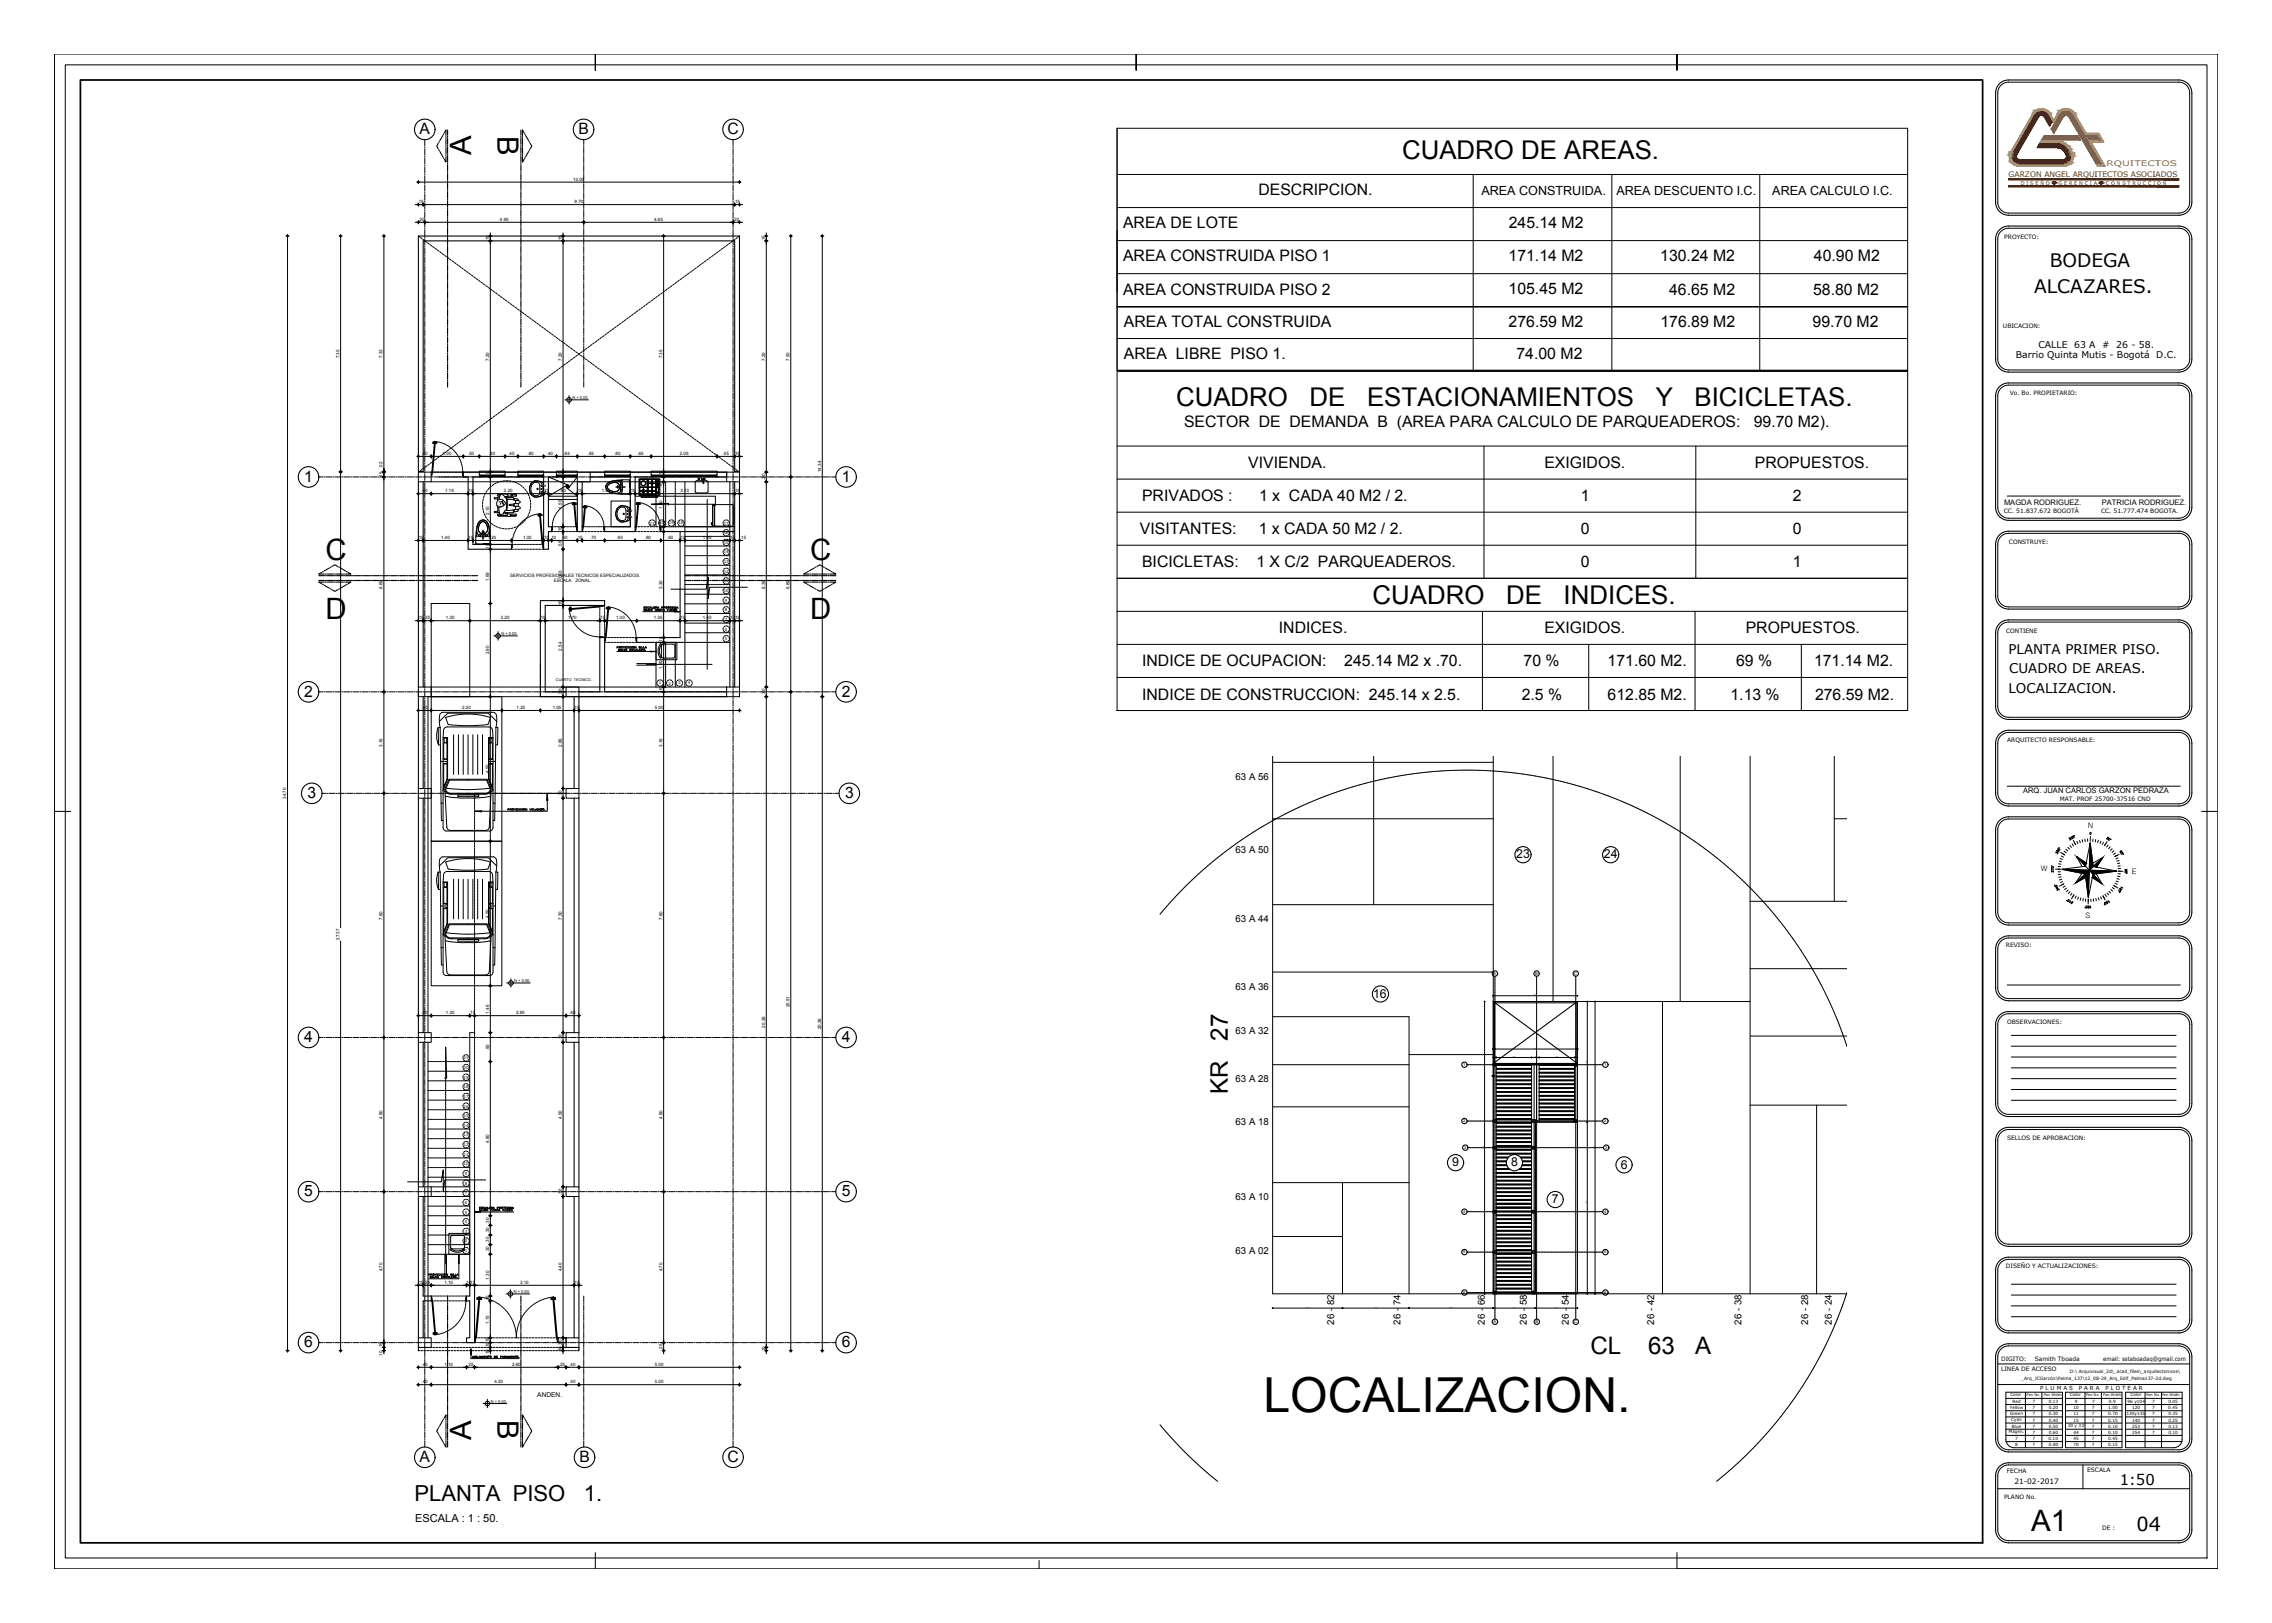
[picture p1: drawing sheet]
<svg xmlns="http://www.w3.org/2000/svg" width="1050mm" height="750mm" viewBox="0 0 1050 750" stroke-linecap="round" stroke-linejoin="round" font-family="sans-serif">
<defs><g id="words">
<text font-size="22.3" x="584" y="652">LOCALIZACION.</text>
<g font-size="13.6">
<text x="230" y="63" transform="rotate(90 230 63)">B</text>
<text x="218" y="72" transform="rotate(-90 218 72)">A</text>
<text x="150" y="259">C</text>
<text x="375" y="259">C</text>
<text x="150" y="286">D</text>
<text x="375" y="286">D</text>
<text x="230" y="656" transform="rotate(90 230 656)">B</text>
<text x="218" y="665" transform="rotate(-90 218 665)">A</text>
<text x="939" y="707">A1</text>
</g>
<g font-size="11.9">
<text x="648" y="74">CUADRO DE AREAS.</text>
<text x="544" y="188">CUADRO</text>
<text x="605" y="188">DE</text>
<text x="632" y="188">ESTACIONAMIENTOS</text>
<text x="765" y="188">Y</text>
<text x="783" y="188">BICICLETAS.</text>
<text x="635" y="279">CUADRO</text>
<text x="696" y="279">DE</text>
<text x="723" y="279">INDICES.</text>
</g>
<g font-size="11.1">
<text x="568" y="481" transform="rotate(-90 568 481)">27</text>
<text x="568" y="506" transform="rotate(-90 568 506)">KR</text>
<text x="735" y="626">CL</text>
<text x="762" y="626">63</text>
<text x="784" y="626">A</text>
</g>
<g font-size="10.2">
<text x="192" y="694">PLANTA PISO</text>
<text x="270" y="694">1.</text>
</g>
<text font-size="8.9" x="988" y="707">04</text>
<g font-size="8.6">
<text x="947" y="124">BODEGA</text>
<text x="940" y="135">ALCAZARES.</text>
</g>
<g font-size="7.3">
<text x="582" y="90">DESCRIPCION.</text>
<text x="519" y="105">AREA DE LOTE</text>
<text x="697" y="105">245.14 M2</text>
<text x="519" y="121">AREA CONSTRUIDA PISO 1</text>
<text x="697" y="121">171.14 M2</text>
<text x="767" y="121">130.24 M2</text>
<text x="838" y="121">40.90 M2</text>
<text x="519" y="136">AREA CONSTRUIDA PISO 2</text>
<text x="697" y="136">105.45 M2</text>
<text x="772" y="136">46.65 M2</text>
<text x="838" y="136">58.80 M2</text>
<text x="520" y="151">AREA TOTAL CONSTRUIDA</text>
<text x="697" y="151">276.59 M2</text>
<text x="768" y="151">176.89 M2</text>
<text x="838" y="151">99.70 M2</text>
<text x="520" y="166">AREA LIBRE PISO 1.</text>
<text x="701" y="166">74.00 M2</text>
<text x="547" y="197">SECTOR DE DEMANDA B (AREA PARA CALCULO DE PARQUEADEROS:</text>
<text x="811" y="197">99.70 M2).</text>
<text x="577" y="216">VIVIENDA.</text>
<text x="714" y="216">EXIGIDOS.</text>
<text x="811" y="216">PROPUESTOS.</text>
<text x="528" y="232">PRIVADOS :</text>
<text x="582" y="232">1 x CADA 40 M2 / 2.</text>
<text x="731" y="232">1</text>
<text x="829" y="232">2</text>
<text x="527" y="247">VISITANTES:</text>
<text x="582" y="247">1 x CADA 50 M2 / 2.</text>
<text x="731" y="247">0</text>
<text x="829" y="247">0</text>
<text x="528" y="262">BICICLETAS:</text>
<text x="581" y="262">1 X C/2 PARQUEADEROS.</text>
<text x="731" y="262">0</text>
<text x="829" y="262">1</text>
<text x="591" y="293">INDICES.</text>
<text x="714" y="293">EXIGIDOS.</text>
<text x="807" y="293">PROPUESTOS.</text>
<text x="528" y="308">INDICE DE OCUPACION:</text>
<text x="621" y="308">245.14 M2 x .70.</text>
<text x="704" y="308">70 %</text>
<text x="743" y="308">171.60 M2.</text>
<text x="803" y="308">69 %</text>
<text x="839" y="308">171.14 M2.</text>
<text x="528" y="323">INDICE DE CONSTRUCCION: 245.14 x 2.5.</text>
<text x="703" y="323">2.5 %</text>
<text x="743" y="323">612.85 M2.</text>
<text x="800" y="323">1.13 %</text>
<text x="839" y="323">276.59 M2.</text>
</g>
<g font-size="7.2">
<text x="194" y="62">A</text>
<text x="267" y="62">B</text>
<text x="336" y="62">C</text>
<text x="141" y="223">1</text>
<text x="389" y="223">1</text>
<text x="141" y="322">2</text>
<text x="389" y="322">2</text>
<text x="142" y="369">3</text>
<text x="391" y="369">3</text>
<text x="141" y="482">4</text>
<text x="389" y="482">4</text>
<text x="141" y="553">5</text>
<text x="389" y="553">5</text>
<text x="141" y="623">6</text>
<text x="389" y="623">6</text>
<text x="194" y="676">A</text>
<text x="268" y="676">B</text>
<text x="336" y="676">C</text>
</g>
<text font-size="6.9" x="980" y="686">1:50</text>
<g font-size="6.2">
<text x="928" y="302">PLANTA PRIMER PISO.</text>
<text x="929" y="311">CUADRO DE AREAS.</text>
<text x="928" y="320">LOCALIZACION.</text>
</g>
<g font-size="5.8">
<text x="685" y="90">AREA CONSTRUIDA.</text>
<text x="747" y="90">AREA DESCUENTO I.C.</text>
<text x="819" y="90">AREA CALCULO I.C.</text>
</g>
<g font-size="5.7">
<text x="701" y="397">23</text>
<text x="741" y="397">24</text>
<text x="635" y="461">16</text>
<text x="671" y="539">9</text>
<text x="698" y="539">8</text>
<text x="749" y="540">6</text>
<text x="717" y="556">7</text>
</g>
<text font-size="5.1" x="192" y="703">ESCALA : 1 : 50.</text>
<g font-size="4.5">
<text x="571" y="360">63 A 56</text>
<text x="571" y="394">63 A 50</text>
<text x="571" y="426">63 A 44</text>
<text x="571" y="457">63 A 36</text>
<text x="571" y="478">63 A 32</text>
<text x="571" y="500">63 A 28</text>
<text x="571" y="520">63 A 18</text>
<text x="571" y="555">63 A 10</text>
<text x="571" y="580">63 A 02</text>
<text x="617" y="612" transform="rotate(-90 617 612)">26 - 82</text>
<text x="647" y="612" transform="rotate(-90 647 612)">26 - 74</text>
<text x="686" y="612" transform="rotate(-90 686 612)">26 - 66</text>
<text x="706" y="612" transform="rotate(-90 706 612)">26 - 58</text>
<text x="725" y="612" transform="rotate(-90 725 612)">26 - 54</text>
<text x="765" y="612" transform="rotate(-90 765 612)">26 - 42</text>
<text x="805" y="612" transform="rotate(-90 805 612)">26 - 38</text>
<text x="836" y="612" transform="rotate(-90 836 612)">26 - 28</text>
<text x="847" y="612" transform="rotate(-90 847 612)">26 - 24</text>
</g>
<g font-size="4.3">
<text x="942" y="161">CALLE</text>
<text x="959" y="161">63 A</text>
<text x="972" y="161">#</text>
<text x="978" y="161">26 - 58.</text>
<text x="932" y="166">Barrio Quinta Mutis - Bogotá</text>
<text x="997" y="166">D.C.</text>
</g>
<text font-size="3.5" fill="#db8606" x="974" y="77">RQUITECTOS</text>
<text font-size="3.5" fill="#7a1f00" x="928" y="82">GARZON ANGEL ARQUITECTOS ASOCIADOS</text>
<g font-size="3.5">
<text x="926" y="234">MAGDA RODRIGUEZ.</text>
<text x="972" y="234">PATRICIA RODRIGUEZ.</text>
<text x="935" y="367">ARQ. JUAN CARLOS GARZON PEDRAZA</text>
<text x="965" y="383" transform="rotate(2 965 383)">N</text>
<text x="943" y="403" transform="rotate(2 943 403)">W</text>
<text x="985" y="404" transform="rotate(2 985 404)">E</text>
<text x="964" y="424" transform="rotate(2 964 424)">S</text>
</g>
<text font-size="3.4" x="931" y="686">21-02-2017</text>
<text font-size="3.1" x="248" y="646">ANDEN.</text>
<g font-size="2.8">
<text x="926" y="111">PROYECTO:</text>
<text x="926" y="151">UBICACION:</text>
<text x="929" y="183">Vo. Bo. PROPIETARIO:</text>
<text x="926" y="237">CC. 51.837.672 BOGOTÀ</text>
<text x="971" y="237">CC. 51.777.474 BOGOTA.</text>
<text x="929" y="252">CONSTRUYE:</text>
<text x="927" y="293">CONTIENE</text>
<text x="928" y="343">ARQUITECTO RESPONSABLE:</text>
<text x="952" y="370">MAT. PROF 25700-37516 CND</text>
<text x="927" y="437">REVISO:</text>
<text x="928" y="473">OBSERVACIONES:</text>
<text x="928" y="527">SELLOS DE APROBACION:</text>
<text x="927" y="586">DISEÑO Y ACTUALIZACIONES:</text>
<text x="925" y="629">DIGITO:</text>
<text x="941" y="629">Samith Tboada</text>
<text x="972" y="629">email: sstaboadaq@gmail.com</text>
<text x="925" y="634">LINEA DE ACCESO</text>
<text x="928" y="681">FECHA</text>
<text x="965" y="680">ESCALA</text>
<text x="926" y="693">PLANO No.</text>
<text x="972" y="707">DE :</text>
</g>
<g font-size="2.6">
<text x="943" y="642">P L U M A S</text>
<text x="961" y="642">P A R A</text>
<text x="973" y="642">P L O T E A R</text>
</g>
<g font-size="2.3" fill="#7a1f00">
<text x="934" y="85">D I S E Ñ O</text>
<text x="952" y="85">G E R E N C I A</text>
<text x="973" y="85">C O N S T R U C C I O N</text>
</g>
<g font-size="2.1">
<text x="265" y="84">10.00</text>
<text x="193" y="94">.15</text>
<text x="266" y="94">9.70</text>
<text x="339" y="94">.15</text>
<text x="193" y="102">.20</text>
<text x="231" y="102">4.95</text>
<text x="302" y="102">4.65</text>
<text x="339" y="102">.20</text>
<text x="226" y="112" transform="rotate(-90 226 112)">.15</text>
<text x="260" y="112" transform="rotate(-90 260 112)">.15</text>
<text x="354" y="112" transform="rotate(-90 354 112)">.15</text>
<text x="157" y="166" transform="rotate(-90 157 166)">7.35</text>
<text x="177" y="165" transform="rotate(-90 177 165)">7.33</text>
<text x="226" y="167" transform="rotate(-90 226 167)">7.20</text>
<text x="260" y="167" transform="rotate(-90 260 167)">7.20</text>
<text x="306" y="166" transform="rotate(-90 306 166)">7.35</text>
<text x="354" y="167" transform="rotate(-90 354 167)">7.20</text>
<text x="365" y="167" transform="rotate(-90 365 167)">7.50</text>
<text x="195" y="210">.40</text>
<text x="205" y="210">1.00</text>
<text x="216" y="210">.50</text>
<text x="226" y="210">.80</text>
<text x="235" y="210">.40</text>
<text x="244" y="210">.80</text>
<text x="253" y="210">.40</text>
<text x="261" y="210">.65</text>
<text x="272" y="210">.85</text>
<text x="284" y="210">.80</text>
<text x="295" y="210">.65</text>
<text x="314" y="210">2.05</text>
<text x="334" y="210">.55</text>
<text x="339" y="210">.15</text>
<text x="177" y="221" transform="rotate(-90 177 221)">.15</text>
<text x="177" y="216" transform="rotate(-90 177 216)">.02</text>
<text x="226" y="221" transform="rotate(-90 226 221)">.15</text>
<text x="260" y="221" transform="rotate(-90 260 221)">.15</text>
<text x="306" y="221" transform="rotate(-90 306 221)">.15</text>
<text x="354" y="222" transform="rotate(-90 354 222)">.30</text>
<text x="380" y="218" transform="rotate(-90 380 218)">14.34</text>
<text x="195" y="228">.40</text>
<text x="206" y="228">1.15</text>
<text x="216" y="228">.15</text>
<text x="233" y="228">2.20</text>
<text x="251" y="228">.15</text>
<text x="259" y="228">.90</text>
<text x="266" y="228">.15</text>
<text x="278" y="228">1.50</text>
<text x="291" y="228">.15</text>
<text x="306" y="226" transform="rotate(-90 306 226)">.15</text>
<text x="315" y="228">3.10</text>
<text x="339" y="228">.15</text>
<text x="226" y="238" transform="rotate(-90 226 238)">2.10</text>
<text x="260" y="235" transform="rotate(-90 260 235)">1.55</text>
<text x="306" y="235" transform="rotate(-90 306 235)">1.40</text>
<text x="193" y="249">.15</text>
<text x="204" y="249">1.40</text>
<text x="216" y="249">.15</text>
<text x="225" y="249">1.20</text>
<text x="242" y="249">1.00</text>
<text x="251" y="249">.15</text>
<text x="254" y="249">.10</text>
<text x="259" y="249">.80</text>
<text x="260" y="246" transform="rotate(-90 260 246)">.15</text>
<text x="266" y="249">.15</text>
<text x="273" y="249">.70</text>
<text x="285" y="249">.95</text>
<text x="298" y="249">.80</text>
<text x="306" y="246" transform="rotate(-90 306 246)">.15</text>
<text x="308" y="249">.60</text>
<text x="314" y="249">.15</text>
<text x="325" y="249">1.40</text>
<text x="337" y="249">.15</text>
<text x="342" y="249">.15</text>
<text x="226" y="254" transform="rotate(-90 226 254)">.15</text>
<text x="260" y="253" transform="rotate(-90 260 253)">.55</text>
<text x="226" y="268" transform="rotate(-90 226 268)">1.69</text>
<text x="236" y="267">SERVICIOS PROFESIONALES TECNICOS ESPECIALIZADOS.</text>
<text x="256" y="269">ESCALA</text>
<text x="260" y="268" transform="rotate(-90 260 268)">1.60</text>
<text x="266" y="269">ZONAL.</text>
<text x="177" y="272" transform="rotate(-90 177 272)">6.69</text>
<text x="306" y="272" transform="rotate(-90 306 272)">3.30</text>
<text x="354" y="272" transform="rotate(-90 354 272)">6.39</text>
<text x="365" y="272" transform="rotate(-90 365 272)">6.69</text>
<text x="260" y="280" transform="rotate(-90 260 280)">.15</text>
<text x="193" y="286">.15</text>
<text x="196" y="286">.25</text>
<text x="206" y="286">1.20</text>
<text x="231" y="286">2.20</text>
<text x="249" y="286">.15</text>
<text x="263" y="286">1.70</text>
<text x="277" y="286">.15</text>
<text x="285" y="286">1.00</text>
<text x="302" y="286">1.35</text>
<text x="314" y="286">.15</text>
<text x="325" y="286">1.40</text>
<text x="337" y="286">.15</text>
<text x="306" y="297" transform="rotate(-90 306 297)">.15</text>
<text x="226" y="302" transform="rotate(-90 226 302)">2.90</text>
<text x="260" y="301" transform="rotate(-90 260 301)">2.54</text>
<text x="306" y="309" transform="rotate(-90 306 309)">1.39</text>
<text x="260" y="321" transform="rotate(-90 260 321)">.30</text>
<text x="306" y="320" transform="rotate(-90 306 320)">.15</text>
<text x="354" y="321" transform="rotate(-90 354 321)">.30</text>
<text x="195" y="328">.40</text>
<text x="214" y="328">2.20</text>
<text x="239" y="328">1.20</text>
<text x="256" y="328">1.05</text>
<text x="265" y="328">.15</text>
<text x="303" y="328">5.00</text>
<text x="177" y="345" transform="rotate(-90 177 345)">3.16</text>
<text x="260" y="345" transform="rotate(-90 260 345)">2.86</text>
<text x="306" y="345" transform="rotate(-90 306 345)">3.16</text>
<text x="226" y="357" transform="rotate(-90 226 357)">4.50</text>
<text x="132" y="369" transform="rotate(-90 132 369)">34.70</text>
<text x="260" y="368" transform="rotate(-90 260 368)">.30</text>
<text x="177" y="425" transform="rotate(-90 177 425)">7.60</text>
<text x="226" y="424" transform="rotate(-90 226 424)">4.50</text>
<text x="260" y="425" transform="rotate(-90 260 425)">7.30</text>
<text x="306" y="425" transform="rotate(-90 306 425)">7.60</text>
<text x="157" y="434" transform="rotate(-90 157 434)">27.37</text>
<text x="365" y="466" transform="rotate(-90 365 466)">20.51</text>
<text x="195" y="469">.40</text>
<text x="206" y="469">1.20</text>
<text x="217" y="469">.15</text>
<text x="226" y="468" transform="rotate(-90 226 468)">1.46</text>
<text x="239" y="469">2.85</text>
<text x="263" y="469">.40</text>
<text x="354" y="475" transform="rotate(-90 354 475)">20.26</text>
<text x="380" y="476" transform="rotate(-90 380 476)">20.36</text>
<text x="226" y="485" transform="rotate(-90 226 485)">.90</text>
<text x="260" y="481" transform="rotate(-90 260 481)">.30</text>
<text x="177" y="517" transform="rotate(-90 177 517)">4.80</text>
<text x="260" y="517" transform="rotate(-90 260 517)">4.50</text>
<text x="306" y="517" transform="rotate(-90 306 517)">4.80</text>
<text x="226" y="528" transform="rotate(-90 226 528)">4.80</text>
<text x="260" y="552" transform="rotate(-90 260 552)">.30</text>
<text x="226" y="570" transform="rotate(-90 226 570)">.30</text>
<text x="226" y="566" transform="rotate(-90 226 566)">.30</text>
<text x="226" y="574" transform="rotate(-90 226 574)">.30</text>
<text x="226" y="579" transform="rotate(-90 226 579)">.30</text>
<text x="177" y="588" transform="rotate(-90 177 588)">4.70</text>
<text x="260" y="588" transform="rotate(-90 260 588)">4.40</text>
<text x="306" y="588" transform="rotate(-90 306 588)">4.70</text>
<text x="193" y="593">.15</text>
<text x="196" y="593">.25</text>
<text x="205" y="593">1.10</text>
<text x="215" y="593">.10</text>
<text x="217" y="593">.15</text>
<text x="226" y="591" transform="rotate(-90 226 591)">1.30</text>
<text x="240" y="593">3.10</text>
<text x="265" y="593">.15</text>
<text x="226" y="602" transform="rotate(-90 226 602)">.15</text>
<text x="226" y="612" transform="rotate(-90 226 612)">1.15</text>
<text x="306" y="624" transform="rotate(-90 306 624)">.25</text>
<text x="177" y="627" transform="rotate(-90 177 627)">.10 .15</text>
<text x="226" y="626" transform="rotate(-90 226 626)">.10 .15.15</text>
<text x="260" y="625" transform="rotate(-90 260 625)">.10.30</text>
<text x="354" y="625" transform="rotate(-90 354 625)">.10</text>
<text x="195" y="631">.40</text>
<text x="205" y="631">1.10</text>
<text x="216" y="631">.25</text>
<text x="237" y="631">2.60</text>
<text x="258" y="631">.25</text>
<text x="263" y="631">.40</text>
<text x="303" y="631">5.00</text>
<text x="957" y="635">D:\ Arquivisual_2d\_acad_files\_arquitectonicos\</text>
<text x="195" y="639">.40</text>
<text x="229" y="639">4.20</text>
<text x="263" y="639">.40</text>
<text x="303" y="639">5.00</text>
<text x="934" y="638">_Arq_JCGarzón\Palma_137\12_08-29_Arq_Edif_Palma137-2d.dwg</text>
</g>
<g font-size="2">
<text x="929" y="645">Color</text>
<text x="957" y="645">Color</text>
<text x="985" y="645">Color</text>
<text x="929" y="651">Yellow</text>
<text x="930" y="648">Red</text>
<text x="939" y="648">7</text>
<text x="939" y="651">7</text>
<text x="947" y="648">0.13</text>
<text x="947" y="651">0.20</text>
<text x="958" y="651">10</text>
<text x="959" y="648">9</text>
<text x="967" y="651">7</text>
<text x="967" y="648">7</text>
<text x="975" y="651">1.00</text>
<text x="975" y="648">0.9</text>
<text x="983" y="654">130y135</text>
<text x="983" y="648">96 y104</text>
<text x="986" y="651">120</text>
<text x="995" y="651">7</text>
<text x="995" y="648">7</text>
<text x="1002" y="651">0.45</text>
<text x="1002" y="648">0.05</text>
<text x="929" y="654">Green</text>
<text x="930" y="657">Cyan</text>
<text x="930" y="660">Blue</text>
<text x="939" y="660">7</text>
<text x="939" y="657">7</text>
<text x="939" y="654">7</text>
<text x="947" y="660">0.50</text>
<text x="947" y="657">0.40</text>
<text x="947" y="654">0.30</text>
<text x="956" y="660">30 y 33</text>
<text x="958" y="657">15</text>
<text x="958" y="654">11</text>
<text x="967" y="660">7</text>
<text x="967" y="657">7</text>
<text x="967" y="654">7</text>
<text x="975" y="660">0.10</text>
<text x="975" y="657">0.15</text>
<text x="975" y="654">0.70</text>
<text x="986" y="660">253</text>
<text x="986" y="657">140</text>
<text x="995" y="660">7</text>
<text x="995" y="657">7</text>
<text x="995" y="654">7</text>
<text x="1002" y="660">0.13</text>
<text x="1002" y="657">0.25</text>
<text x="1002" y="654">0.35</text>
<text x="929" y="662">Magen.</text>
<text x="932" y="665">7</text>
<text x="939" y="663">7</text>
<text x="940" y="665">7</text>
<text x="947" y="665">0.10</text>
<text x="947" y="663">0.60</text>
<text x="958" y="665">45</text>
<text x="958" y="663">44</text>
<text x="967" y="665">7</text>
<text x="967" y="663">7</text>
<text x="975" y="665">0.45</text>
<text x="975" y="663">0.10</text>
<text x="986" y="663">254</text>
<text x="995" y="663">7</text>
<text x="1002" y="663">0.10</text>
<text x="932" y="668">8</text>
<text x="940" y="668">7</text>
<text x="947" y="668">0.80</text>
<text x="958" y="668">70</text>
<text x="967" y="668">7</text>
<text x="975" y="668">0.15</text>
</g>
<g font-size="1.9">
<text x="690" y="450">A</text>
<text x="710" y="450">B</text>
<text x="728" y="450">C</text>
<text x="676" y="493">1</text>
<text x="742" y="493">1</text>
<text x="676" y="519">2</text>
<text x="742" y="519">2</text>
<text x="677" y="531">3</text>
<text x="742" y="531">3</text>
<text x="676" y="561">4</text>
<text x="742" y="561">4</text>
<text x="676" y="579">5</text>
<text x="742" y="579">5</text>
<text x="676" y="598">6</text>
<text x="742" y="598">6</text>
<text x="690" y="611">A</text>
<text x="710" y="611">B</text>
<text x="728" y="611">C</text>
</g>
<g font-size="1.8">
<text x="265" y="184">N + 0.00.</text>
<text x="300" y="242">21</text>
<text x="305" y="242">20</text>
<text x="309" y="242">19</text>
<text x="314" y="242">18</text>
<text x="335" y="242">17</text>
<text x="335" y="251">15</text>
<text x="335" y="247">16</text>
<text x="335" y="256">14</text>
<text x="335" y="260">13</text>
<text x="335" y="269">11</text>
<text x="335" y="265">12</text>
<text x="335" y="274">10</text>
<text x="335" y="278">9</text>
<text x="335" y="287">7</text>
<text x="335" y="282">8</text>
<text x="232" y="294">N + 0.00.</text>
<text x="335" y="291">6</text>
<text x="335" y="296">5</text>
<text x="305" y="316">1</text>
<text x="309" y="316">2</text>
<text x="313" y="316">3</text>
<text x="318" y="316">4</text>
<text x="238" y="454">N + 0.00.</text>
<text x="214" y="490">21</text>
<text x="214" y="494">20</text>
<text x="214" y="503">18</text>
<text x="214" y="498">19</text>
<text x="214" y="507">17</text>
<text x="214" y="512">16</text>
<text x="214" y="521">14</text>
<text x="214" y="516">15</text>
<text x="214" y="525">13</text>
<text x="214" y="530">12</text>
<text x="214" y="539">10</text>
<text x="214" y="534">11</text>
<text x="215" y="543">9</text>
<text x="215" y="552">7</text>
<text x="215" y="547">8</text>
<text x="215" y="556">6</text>
<text x="215" y="561">5</text>
<text x="215" y="570">3</text>
<text x="215" y="565">4</text>
<text x="215" y="574">2</text>
<text x="215" y="579">1</text>
<text x="238" y="598">N + 0.00.</text>
<text x="227" y="648">N + 0.00.</text>
</g>
<text font-size="1.7" x="257" y="315">CUARTO TECNICO.</text>
<g font-size="1.6">
<text x="937" y="645">Pen No.</text>
<text x="945" y="645">Pen Width</text>
<text x="964" y="645">Pen No.</text>
<text x="972" y="645">Pen Width</text>
<text x="992" y="645">Pen No.</text>
<text x="999" y="645">Pen Width</text>
</g>
<g font-size=".5">
<text x="709" y="460">10.00</text>
<text x="690" y="485">.15</text>
<text x="709" y="485">9.70</text>
<text x="728" y="485">.15</text>
<text x="691" y="489">.35</text>
<text x="699" y="489">4.20</text>
<text x="709" y="489">.90</text>
<text x="719" y="489">4.20</text>
<text x="728" y="489">.35</text>
<text x="734" y="491" transform="rotate(-90 734 491)">14.34</text>
<text x="686" y="531" transform="rotate(-90 686 531)">34.70</text>
<text x="737" y="531" transform="rotate(-90 737 531)">34.70</text>
<text x="733" y="556" transform="rotate(-90 733 556)">20.36</text>
<text x="604" y="604">8.30</text>
<text x="635" y="604">7.90</text>
<text x="670" y="604">10.00</text>
<text x="699" y="604">5.00</text>
<text x="719" y="604">5.00</text>
</g>
</g></defs>
<!-- layer: _arq_muros -->
<g fill="none" stroke="#000" stroke-width=".5">
<path d="M203 66l-1 2 1 1M203 69v1M203 65v1M203 70l2 2M205 63l-2 2M205 73h.1M205 62h.1M205 61l1-1v3M206 72v3l-1-1M206 63v1M206 64v3M206 67v1"/>
<path d="M206 68v3M206 71v1M242 72v3v-1M242 63v1M242 64v3M242 67v1M242 68v3M242 71v1M242 61v-1v3M243 62h.1M243 73h.1M243 63l1 2"/>
<path d="M244 70l-1 2M245 65v1M245 69v1M245 66l1 2-1 1M193 109h149v109h-2v-107h-144v107h-3zM214 218h8v2h-3v32h17v2h-20v-34h-2zM233 218h6v2h-6zM251 218h6v2h-3v23h1v3h-1v8h-3zM273 218h6v2h-6M291 218h10v2h-7v26h-15v-3h12zM331 218h5v2h-5zM193 223v94"/>
<path d="M196 223v94M267 223v23h2v-23M340 223v94M342 223v94M340 243h-35v3h35M149 265h-2h3M149 270h.1M149 264h.1M150 270l2 2M150 269h-3l2 1M150 265h1M150 269h1"/>
<path d="M151 265h3M151 269h3M152 262l-2 2M153 272h.1M153 262h.1M153 262l2-1 1 1M153 273h2h1M155 265h.1M155 269h.1M155 265h3M155 269h3M156 262h1"/>
<path d="M157 272h-1M157 262l3 2M159 265h.1M159 269h.1M160 269h2l-1 1M160 270l-3 2M160 264h1M161 270h-1M161 265h1h-2M314 272v23h-20v2h23v-25M373 265h-1h2M373 270h1"/>
<path d="M374 264h-1M374 270l2 2M374 269h-2l1 1M375 265h.1M375 269h.1M375 265h3M375 269h3M376 262l-2 2M377 272h.1M377 262h.1M378 262l1-1 1 1M378 273h1h1"/>
<path d="M379 265h.1M379 269h.1M380 265h2M380 269h2M381 262h.1M381 272h.1M381 262l3 2M383 265h.1M383 269h.1M384 269h2l-1 1M384 270l-3 2M384 264h1"/>
<path d="M385 270h-1M385 265h1h-2M193 319v45M262 320h-10v-40h27v-2h-29v44h12M268 320h9v-25h2v25h57M196 322v42M265 322v42M336 322h-68v42M193 369v108M196 369v108M265 369v108M268 369v108"/>
<path d="M193 482v66M196 482v66M265 482v66M268 482v66M690 491h39v1h-39zM709 518h20v1h-19v79h-20v-1h19zM193 553v65M196 553v46h3v2h-3v17M217 545v54h-1v2h1v17h-1v2h3v-75M265 553v65M268 553v65M258 618h4v2h-4z"/>
<path d="M203 660l-1 1 1 2M203 659v1M205 656l-2 3M205 656h.1M205 655l1-1v2M206 657h.1M206 658v3M242 657h.1M242 658v3M242 655v-1v2M243 656h.1M243 656l1 3"/>
<path d="M245 659v1M245 660l1 1-1 2M203 663h.1M203 664l2 2M205 667h.1M206 661h.1M206 662v3M206 665v1M206 666v3l-1-2M242 661h.1M242 662v3M242 665v1"/>
<path d="M242 666v3v-2M243 667h.1M244 664l-1 2M245 663h.1"/>
<circle cx="196" cy="60" r="5"/>
<circle cx="270" cy="60" r="5"/>
<circle cx="339" cy="60" r="5"/>
<circle cx="143" cy="220" r="5"/>
<circle cx="391" cy="220" r="5"/>
<circle cx="143" cy="320" r="5"/>
<circle cx="391" cy="320" r="5"/>
<circle cx="144" cy="367" r="5"/>
<circle cx="393" cy="367" r="5"/>
<circle cx="704" cy="395" r="4"/>
<circle cx="745" cy="395" r="4"/>
<circle cx="638" cy="459" r="4"/>
<circle cx="691" cy="450" r="1.2"/>
<circle cx="710" cy="450" r="1.2"/>
<circle cx="728" cy="450" r="1.2"/>
<circle cx="143" cy="479" r="5"/>
<circle cx="391" cy="479" r="5"/>
<circle cx="677" cy="492" r="1.2"/>
<circle cx="742" cy="492" r="1.2"/>
<circle cx="677" cy="518" r="1.2"/>
<circle cx="742" cy="518" r="1.2"/>
<circle cx="673" cy="537" r="4"/>
<circle cx="677" cy="530" r="1.2"/>
<circle cx="700" cy="537" r="4"/>
<circle cx="742" cy="530" r="1.2"/>
<circle cx="751" cy="538" r="4"/>
<circle cx="143" cy="551" r="5"/>
<circle cx="391" cy="551" r="5"/>
<circle cx="677" cy="560" r="1.2"/>
<circle cx="719" cy="554" r="4"/>
<circle cx="742" cy="560" r="1.2"/>
<circle cx="677" cy="579" r="1.2"/>
<circle cx="742" cy="579" r="1.2"/>
<circle cx="677" cy="597" r="1.2"/>
<circle cx="742" cy="597" r="1.2"/>
<circle cx="691" cy="611" r="1.2"/>
<circle cx="710" cy="611" r="1.2"/>
<circle cx="728" cy="611" r="1.2"/>
<circle cx="143" cy="620" r="5"/>
<circle cx="391" cy="620" r="5"/>
<circle cx="196" cy="673" r="5"/>
<circle cx="270" cy="673" r="5"/>
<circle cx="339" cy="673" r="5"/>
</g>
<!-- layer: _mc_pasto -->
<g fill="none" stroke="#000" stroke-width=".46">
<path d="M230 236l-2 1h2M230 234v3h1M230 230v1M230 234h.1M230 238l5 1M231 234v2M231 236v1M231 237v1h3M231 230h-3l2 1M231 238h-1h4M231 229h-1h1M232 232l-1 1"/>
<path d="M232 234h-1M232 228l-2 1M232 232h-1M232 232l1 1a1.6 1.6 0 0 1-2 1 1.6 1.6 0 0 1-1-2l1-1a2.5 2.5 0 0 1 3 2l-1 1M232 229l1 1M232 232v1M232 231v1M233 237h1M233 237l-1 1M234 228h.1M234 230h3v1M234 237h1l-1 1 1 1 1-1"/>
<path d="M234 229l-1 1 1 2a6 6 0 0 1-1 5M234 229h3l-2-1h-3l-1 1v2M234 229v1M234 237h.1M234 230v5v1M234 231h1M234 231h.1M234 228l1 2M235 237l2 1h-1M235 237h.1M235 231h3v2h-3l3 1M236 238h2"/>
<path d="M236 229h2M236 228l2 1M237 236v1h-4M237 233v1M238 231v-1l1 1h1M238 233v1M238 234v1l-4 1M238 234l2 1h-1h-1M238 231h1l1 1-2 1M238 238l-2 1M238 229h-2M240 235l-1 1-1 1v-1"/>
<path d="M240 233v1M254 229h13M254 231h13M281 225l1 1 2 1M281 226l3 1M281 224v1M282 232h9v11h-9zM283 228h5M283 223a2.2 2.2 0 0 1 3 1 2.2 2.2 0 0 1-2 3M283 223l-2 1v1M283 228h4M285 222l2 1"/>
<path d="M286 235l1-1a1.7 1.7 0 0 1 2 2v3a2.1 2.1 0 0 1-2 2 2.1 2.1 0 0 1-2-3zM287 234a4 4 0 0 0-2 3 4 4 0 0 0 2 4M287 234l4 1v5l-4 1M287 224h.1M287 223l1 1M287 222h.1M287 222h-2a4 4 0 0 0-5 4l1 1 2 1M287 226h.1M287 224h1M287 228h.1M288 226h-1M288 226l-3 2"/>
<path d="M288 222a7 7 0 0 0-8 3l1 2 2 1M288 222v6M288 222h3M291 222v3v-3M291 225v3h-3M294 229h37v4M295 221h10v8h-9zM296 228v1M296 222v6M296 227h1h-1M296 222h.1M296 222h9v6l-9 1"/>
<path d="M296 222v7l3-1M296 229v1l1-1M297 230h7M297 227a.7 .7 0 0 0 0 1 .7 .7 0 0 0 1-1M297 227a.7 .7 0 0 1 0-1 .7 .7 0 0 1 1 1M297 227v2zM299 222h.1M299 225h-3h1v1v-1h2M299 227h-1h1M299 222v6M299 228v1M300 228v1"/>
<path d="M300 222v6M300 222h.1M300 228l3 1v-7v7M300 227h1h-1M300 223h1h-1M301 227v-1l1 1M301 223h1M301 227v1l1-1M301 223v1l1-1M301 224v1zM301 227v2zM301 225h-1h1"/>
<path d="M301 225v1zM301 222v1zM301 225h2h-2M303 227h-1h1M303 223h-1h1M304 222v6zM304 229v1v-1M304 223v2M324 221l1 2zM325 222l-4 1v4l1 1h5v-1v-4l-2-1M327 231v78M330 233v1"/>
<path d="M330 233h.1M330 234h.1M330 233h-1v10h1v-9M330 233h-29h8M330 233h9v10h-9v-9M339 234v1v7M290 240a4 4 0 0 0 1-4 4 4 0 0 0-4-2 4 4 0 0 0 0 7M290 241h-3M329 242h.1M329 241v2M330 243h.1M331 243h.1"/>
<path d="M294 307h9M299 307h30M206 498v-14v100M690 497h1h-1M206 580v9"/>
<circle cx="286" cy="225" r=".4"/>
<circle cx="287" cy="224" r=".1"/>
<circle cx="287" cy="226" r=".1"/>
<circle cx="288" cy="237" r=".3"/>
<circle cx="290" cy="239" r=".2"/>
<circle cx="290" cy="236" r=".2"/>
<circle cx="290" cy="237" r=".2"/>
<circle cx="297" cy="223" r="1.2"/>
<circle cx="297" cy="223" r="1"/>
<circle cx="297" cy="227" r=".3"/>
<circle cx="301" cy="227" r=".3"/>
<circle cx="301" cy="223" r=".3"/>
<circle cx="304" cy="223" r=".3"/>
<circle cx="304" cy="225" r=".3"/>
<circle cx="304" cy="224" r=".3"/>
<circle cx="304" cy="227" r=".1"/>
<circle cx="323" cy="221" r=".3"/>
<circle cx="323" cy="221" r=".4"/>
<circle cx="326" cy="221" r=".3"/>
<circle cx="326" cy="221" r=".4"/>
<circle cx="330" cy="233" r=".1"/>
</g>
<!-- layer: _arq_muros -->
<circle cx="251" cy="220" r=".2" fill="#000"/>
<!-- layer: _arq_dintel -->
<g fill="none" stroke="#000" stroke-width=".46">
<path d="M193 109l1 1M194 110h1M195 111h1M197 111v1M198 112v1M199 113l1 1M200 114h1M201 115h1M202 116h1M203 116l1 1M204 117l1 1M206 118v1"/>
<path d="M207 119h.1M208 120h1M327 120h.1M329 119h-1M330 118l-1 1M331 117l-1 1M332 116l-1 1M333 116h-1M334 115h-1M335 114h.1M336 113v1M338 112l-1 1"/>
<path d="M339 111l-1 1M340 111h-1M341 110h-1M342 109l-1 1M209 120l1 1M210 121l1 1M211 122l1 1M212 123l1 1M213 124h1M215 125h.1M216 125v1M217 126l1 1"/>
<path d="M218 127l1 1M219 128h1M220 129h1M221 130h1M222 130l1 1M224 131v1M225 132v1M226 133h.1M227 134h1M228 135h1M229 135l1 1M230 136l1 1"/>
<path d="M231 137l1 1M232 138h1M234 139h.1M235 139v1M300 139v1M302 139h-1M303 138h-1M304 137l-1 1M305 136l-1 1M306 135l-1 1M307 135h-1M308 134h.1"/>
<path d="M309 133h.1M311 132l-1 1M312 131l-1 1M313 130l-1 1M314 130h-1M315 129h-1M316 128h-1M317 127v1M318 126v1M320 125l-1 1M321 125h-1M322 124h-1"/>
<path d="M323 123l-1 1M324 122l-1 1M325 121l-1 1M326 120v1M236 140l1 1M237 141l1 1M238 142h1M239 143h1M240 144h1M241 144l1 1M243 145v1M244 146v1"/>
<path d="M245 147h1M246 148h1M247 149h1M248 149l1 1M249 150l1 1M250 151l1 1M252 152h.1M253 153h.1M254 153l1 1M255 154l1 1M256 155l1 1M257 156h1"/>
<path d="M258 157h1M259 158h1M261 158v1M262 159v1M274 159l-1 1M275 158l-1 1M276 158h-1M277 157h-1M278 156h-1M279 155l-1 1M280 154v1M281 153v1"/>
<path d="M283 153h-1M284 152h-1M285 151l-1 1M286 150l-1 1M287 149l-1 1M288 149h-1M289 148h.1M290 147h.1M292 146l-1 1M293 145l-1 1M294 144l-1 1M295 144h-1"/>
<path d="M296 143h-1M297 142h-1M298 141v1M299 140v1M246 180h-1M247 179l-1 1M248 178l-1 1M249 177l-1 1M250 177h-1M251 176h-1M252 175h.1M253 174v1"/>
<path d="M255 173l-1 1M256 172l-1 1M257 172h-1M258 171h-1M259 170l-1 1M260 169l-1 1M261 168v1M262 167v1M263 160v1M263 167h.1M264 161h1M265 166h-1"/>
<path d="M265 162h1M266 165l-1 1M266 163h1M267 164l-1 1M267 163l1 1M268 163l-1 1M268 164l1 1M269 163h-1M269 165l1 1M270 162h-1M271 166h.1M271 161h.1"/>
<path d="M272 167h.1M272 160v1M273 167l1 1M274 168l1 1M275 169l1 1M276 170l1 1M277 171h1M278 172h1M280 172v1M281 173v1M282 174l1 1M283 175h1"/>
<path d="M284 176h1M285 177h1M286 177l1 1M287 178l1 1M289 179v1M290 180h.1M219 200h-1M220 199h-1M221 198l-1 1M222 197l-1 1M223 196l-1 1M224 196h.1"/>
<path d="M225 195h.1M226 194h.1M228 193l-1 1M229 192l-1 1M230 191l-1 1M231 191h-1M232 190h-1M233 189h-1M234 188v1M235 187v1M237 186l-1 1M238 186h-1"/>
<path d="M239 185h-1M240 184l-1 1M241 183l-1 1M242 182l-1 1M243 181v1M244 181h.1M291 181h1M292 181l1 1M293 182l1 1M294 183l1 1M295 184l1 1M296 185h1"/>
<path d="M298 186h.1M299 186v1M300 187v1M301 188l1 1M302 189h1M303 190h1M304 191h1M305 191l1 1M306 192l1 1M308 193v1M309 194h.1M310 195h1"/>
<path d="M311 196h1M312 196l1 1M313 197l1 1M314 198l1 1M315 199h1M317 200h.1M194 218h-1M195 217h-1M196 216l-1 1M197 215v1M198 214v1M199 218h1"/>
<path d="M200 214h-1M201 213h-1M201 218h1M202 212l-1 1M202 218h1M203 211l-1 1M203 218h1M204 210l-1 1M205 218h1M205 210h-1M206 218h1M206 209h.1"/>
<path d="M207 208h.1M208 218h1M209 207l-1 1M209 218h1M210 206l-1 1M210 218h1M211 205l-1 1M212 218h1M212 205h-1M213 204h-1M213 218h1M214 203h-1"/>
<path d="M215 202v1M216 201v1M218 200l-1 1M318 200v1M319 201l1 1M320 202l1 1M321 203h1M322 204h1M323 205h1M324 205l1 1M326 206v1M327 207v1"/>
<path d="M328 208h1M329 209h1M330 210h1M331 210l1 1M332 211l1 1M333 212l1 1M335 213h.1M336 214h.1M337 214l1 1M338 215l1 1M339 216l1 1M340 217h1"/>
<path d="M341 218h1M203 220h1M204 220h1M205 220h1M207 220h1M208 220h1M210 220h1M211 220h1M212 220h1M214 220h1M215 220h1M223 233v1"/>
<path d="M223 232v1M223 235v1M223 231h.1M223 236l1 1M224 229v1M224 237v1M224 228v1M224 239h1M225 227v1M225 240l1 1M226 226h-1M227 225h-1"/>
<path d="M228 224h-1M229 223v1M231 223h-1M232 222l-1 1M233 222h.1M234 222h1M235 222h1M237 222l1 1M238 223h1M239 223l1 1M241 224v1M242 225v1"/>
<path d="M243 226v1M243 227l1 1M244 239l-1 1M244 228l1 1M244 238v1M245 230v1M245 236v1M245 231v1M245 235v1M245 232v1M245 234v1M226 241l1 1"/>
<path d="M227 242h1M228 243h1M229 243l1 1M231 244h1M232 244h1M233 244h1M236 244h-1M236 252h1M236 254h1M237 244h-1M238 252h1M238 254h1"/>
<path d="M238 244h.1M239 252h1M239 254h1M240 243h-1M241 252h1M241 254h1M241 242l-1 1M242 241l-1 1M242 252h1M242 254h1M243 240l-1 1M243 252h1"/>
<path d="M243 254h1M245 252h1M245 254h1M246 252h1M246 254h1M248 252h1M248 254h1M249 252h1M249 254h1M250 252h1M250 254h1M255 246h1"/>
<path d="M255 243h1M256 246h1M256 243h1M258 246h1M258 243h1M259 246h1M259 243h1M260 246h1M260 243h1M262 246h1M262 243h1M263 246h1"/>
<path d="M263 243h1M265 246h1M265 243h1M266 246h1M266 243h1M269 246h1M269 243h1M270 243h1M270 246h1M271 243h1M272 246h1M272 243h1"/>
<path d="M273 246h1M273 243h1M274 243h1M275 246h.1M276 243h.1M276 246h1M277 243h.1M277 246h1M278 243h.1M279 243h.1M279 246h.1M294 246h.1"/>
<path d="M294 243h.1M295 246h1M295 243h1M296 246h1M296 243h1M298 246h1M298 243h1M299 246h1M299 243h1M300 246h1M300 243h1M302 246h1"/>
<path d="M302 243h1M303 246h1M303 243h1M305 246h.1M305 243h.1M277 280v1M279 280v1M277 281v1M277 283h.1M277 284v1M277 285v1M277 287v1"/>
<path d="M277 288v1M277 290h.1M277 291v1M277 292v1M277 294v1M279 294v1h1M279 281v1M279 283h.1M279 284v1M279 285v1M279 287v1M279 288v1"/>
<path d="M279 290h.1M279 291v1M279 292v1M279 297h1M281 295h1M281 297h1M282 295h1M282 297h1M284 295h1M284 297h1M285 295h1M285 297h1"/>
<path d="M286 295h1M286 297h1M288 295h1M288 297h1M289 295h1M289 297h1M291 295h1M291 297h1M292 295h1M292 297h1M293 295h1M293 297h1"/>
<path d="M690 463h.1M691 463h.1M691 463v1M691 464h1M692 464h.1M693 465h.1M693 465h1M694 465v1M694 466h1M695 466l1 1M696 467h1M697 468h.1"/>
<path d="M698 468v1M698 469h1M699 469h.1M699 469l1 1M700 470h.1M700 470h1M701 471h1M702 471v1M703 472h.1M703 473h1M704 473h.1M704 473l2 1"/>
<path d="M706 474v1M706 480h.1M706 475h1M707 475h.1M707 479l-1 1M708 476h.1M708 479h.1M708 478h.1M708 476h1M709 476v1M709 477l-1 1M709 477h1"/>
<path d="M710 477h-1M710 477l1 1M711 476l-1 1M711 478h.1M711 476h.1M711 478h1M712 476h-1M712 479h.1M712 476h.1M712 475h.1M713 479v1M713 475h.1"/>
<path d="M713 480h1M714 474l-1 1M715 473l-1 1M715 473h.1M716 473h-1M716 473h.1M716 472h.1M717 472h-1M717 471v1M719 471h-1M719 470h.1M720 470h-1"/>
<path d="M720 469v1M721 469h-1M721 469h.1M722 468l-1 1M722 468h.1M723 468h.1M723 467h.1M724 466l-1 1M726 465l-2 1M726 465h.1M727 465h-1M727 465h.1"/>
<path d="M727 464h.1M728 464h.1M729 463l-1 1M729 463h.1M690 491h.1M691 491h.1M692 490l-1 1M692 490h.1M693 489v1M693 489h.1M694 489h-1M694 489h.1"/>
<path d="M695 488h-1M696 487l-1 1M697 487h-1M697 486h.1M698 486h.1M699 485l-1 1M699 485h.1M700 484l-1 1M701 484h-1M701 484h.1M702 483h-1M702 483h.1"/>
<path d="M702 482v1M703 482h.1M704 482h-1M704 481v1M705 481h-1M705 481h.1M706 480h-1M714 480h.1M714 481h1M715 481h.1M715 481l1 1M716 482h.1"/>
<path d="M716 482h1M717 482v1M718 483h.1M718 484h1M719 484h.1M719 484l1 1M720 485h1M721 485v1M721 486h1M722 486h.1M723 487h.1M723 487l1 1"/>
<path d="M724 488l1 1M725 489h1M726 489h.1M726 489l1 1M727 490h.1M728 490v1M728 491h1M729 491h.1M199 599h1M201 599h1M202 599h1M204 599h.1"/>
<path d="M205 599h1M206 599h1M208 599h1M209 599h1M211 599h.1M212 599h1M213 599h1M215 599h1M199 601h1M201 601h1M202 601h1M204 601h.1"/>
<path d="M205 601h1M206 601h1M208 601h1M209 601h1M211 601h.1M212 601h1M213 601h1M215 601h1M219 618h1M221 618h1M222 618h1M224 618h1"/>
<path d="M225 618h1M226 618h1M228 618h1M229 618h1M231 618h.1M232 618h1M233 618h1M235 618h1M236 618h1M238 618h.1M239 618h1M240 618h1"/>
<path d="M242 618h1M243 618h1M244 618h1M246 618h1M247 618h1M249 618h1M250 618h1M251 618h1M253 618h1M254 618h1M256 618h1M257 618h1"/>
<path d="M193 623h1M193 624h1M195 623h.1M195 624h.1M196 623h1M196 624h1M197 623h1M197 624h1M199 623h1M199 624h1M200 623h1M200 624h1"/>
<path d="M202 623h.1M202 624h.1M203 623h1M203 624h1M204 623h1M204 624h1M206 623h1M206 624h1M207 623h1M207 624h1M208 623h1M208 624h1"/>
<path d="M210 623h1M210 624h1M211 623h1M211 624h1M213 623h1M213 624h1M214 623h1M214 624h1M215 623h1M215 624h1M217 623h1M217 624h1"/>
<path d="M218 623h1M218 624h1M220 623h1M220 624h1M221 623h1M221 624h1M222 623h1M222 624h1M224 623h1M224 624h1M225 623h1M225 624h1"/>
<path d="M227 623h.1M227 624h.1M228 623h1M228 624h1M229 623h1M229 624h1M231 623h1M231 624h1M232 623h1M232 624h1M234 623h.1M234 624h.1"/>
<path d="M235 623h1M235 624h1M236 623h1M236 624h1M238 623h1M238 624h1M239 623h1M239 624h1M240 623h1M240 624h1M242 623h1M242 624h1"/>
<path d="M243 623h1M243 624h1M245 623h1M245 624h1M246 623h1M246 624h1M247 623h1M247 624h1M249 623h1M249 624h1M250 623h1M250 624h1"/>
<path d="M252 623h1M252 624h1M253 623h1M253 624h1M254 623h1M254 624h1M256 623h1M256 624h1M257 623h1M257 624h1M259 623h.1M259 624h.1"/>
<path d="M260 623h1M260 624h1M261 623h1M261 624h1M263 623h1M263 624h1M264 623h1M264 624h1M266 623h.1M266 624h.1M267 623h1M267 624h1"/>
</g>
<!-- layer: _arq_vent_proy -->
<g fill="none" stroke="#000" stroke-width=".46">
<path d="M199 218h1M200 218h.1M201 218h.1M201 218h1M202 218h.1M203 218h.1M203 218h1M204 218h1M205 218h.1M205 218h1M206 218h1M207 218h.1"/>
<path d="M208 218h.1M208 218h1M209 218h.1M210 218h.1M210 218h1M211 218h.1M212 218h.1M212 218h1M213 218h1M214 218h.1M214 218h1M215 218h1"/>
<path d="M216 218h.1M217 218h.1M217 218h1M218 218h.1M219 218h.1M219 218h1M220 218h1M221 218h.1M221 218h13M234 218h.1M235 218h.1M235 218h1"/>
<path d="M236 218h1M237 218h.1M237 218h1M238 218h1M239 218h13M252 218h1M253 218h.1M253 218h1M254 218h1M255 218h.1M256 218h.1M256 218h1"/>
<path d="M257 218h10M267 218h1M268 218h1M269 218h.1M269 218h1M270 218h1M271 218h.1M272 218h.1M272 218h1M273 218h.1M274 218h.1M274 218h1"/>
<path d="M275 218h.1M276 218h.1M276 218h1M277 218h1M278 218h.1M279 218h.1M279 218h13M292 218h.1M292 218h1M293 218h1M294 218h.1M295 218h.1"/>
<path d="M295 218h1M296 218h.1M297 218h.1M297 218h1M298 218h.1M299 218h.1M299 218h1M300 218h1M301 218h31M332 218h1M333 218h.1M333 218h1"/>
<path d="M334 218h1M335 218h.1M336 218h.1M199 223h1M200 223h.1M201 223h.1M201 223h1M202 223h.1M203 223h.1M203 223h1M204 223h1M205 223h.1"/>
<path d="M205 223h1M206 223h1M207 223h.1M208 223h.1M208 223h1M209 223h.1M210 223h.1M210 223h1M211 223h.1M212 223h.1M212 223h1M213 223h1"/>
<path d="M214 223h.1M214 223h1M215 223h1M216 223h.1M217 223h.1M217 223h1M218 223h.1M219 223h.1M219 223h1M220 223h1M221 223h.1M221 223h1"/>
<path d="M222 223h1M223 223h.1M224 223h.1M224 223h1M225 223h.1M226 223h.1M226 223h1M227 223h.1M228 223h.1M228 223h1M229 223h1M230 223h.1"/>
<path d="M230 223h1M231 223h1M232 223h.1M233 223h.1M233 223h1M234 223h.1M235 223h.1M235 223h1M236 223h1M237 223h.1M237 223h1M238 223h1"/>
<path d="M239 223h.1M240 223h.1M240 223h1M241 223h.1M242 223h.1M242 223h1M243 223h.1M244 223h.1M244 223h1M245 223h1M246 223h.1M246 223h1"/>
<path d="M247 223h1M248 223h.1M249 223h.1M249 223h1M250 223h.1M251 223h.1M251 223h1M252 223h1M253 223h.1M253 223h1M254 223h1M255 223h.1"/>
<path d="M256 223h.1M256 223h1M257 223h.1M258 223h.1M258 223h1M259 223h.1M260 223h.1M260 223h1M261 223h1M262 223h.1M263 223h.1M263 223h1"/>
<path d="M264 223h.1M265 223h.1M265 223h1M266 223h.1M267 223h.1M267 223h1M268 223h1M269 223h.1M269 223h1M270 223h1M271 223h.1M272 223h.1"/>
<path d="M272 223h1M273 223h.1M274 223h.1M274 223h1M275 223h.1M276 223h.1M276 223h1M277 223h1M278 223h.1M279 223h.1M279 223h1M280 223h.1"/>
<path d="M281 223h.1M281 223h1M282 223h.1M283 223h.1M283 223h1M284 223h1M285 223h.1M285 223h1M286 223h1M287 223h.1M288 223h.1M288 223h1"/>
<path d="M289 223h.1M290 223h.1M290 223h1M291 223h1M292 223h.1M292 223h1M293 223h1M294 223h.1M295 223h.1M295 223h1M296 223h.1M297 223h.1"/>
<path d="M297 223h1M298 223h.1M299 223h.1M299 223h1M300 223h1M301 223h.1M301 223h1M302 223h1M303 223h.1M303 223v1M303 224v1M303 225h.1"/>
<path d="M303 225v1M303 226v1M303 227h.1M303 228h.1M303 228v1M303 229h.1M303 230h.1M303 230v1M303 231v1M303 232h.1M303 232v1M303 233v1"/>
<path d="M303 234h.1M303 235h.1M303 235v1M303 236h.1M303 237h.1M303 237v1M303 238h.1M303 239h.1M303 239v1M304 223h.1M304 223h1M305 223h.1"/>
<path d="M306 223h.1M306 223h1M307 223h1M308 223v1M308 224v1M308 225h.1M308 225v1M308 226v1M308 227h.1M308 228h.1M308 228v1M308 229h.1"/>
<path d="M308 230h.1M308 230v1M308 231v1M308 232h.1M308 232v1M308 233v1M308 234h.1M308 235h.1M308 235v1M308 236h.1M308 237h.1M308 237v1"/>
<path d="M308 238h.1M308 239h.1M308 239v1M308 223h.1M308 223h1M309 223h1M310 223h.1M311 223h.1M311 223h1M312 223h.1M312 223v1M312 224v1"/>
<path d="M312 225h.1M312 225v1M312 226v1M312 227h.1M312 228h.1M312 228v1M312 229h.1M312 230h.1M312 230v1M312 231v1M312 232h.1M312 232v1"/>
<path d="M312 233v1M312 234h.1M312 235h.1M312 235v1M312 236h.1M312 237h.1M312 237v1M312 238h.1M312 239h.1M312 239v1M313 223h.1M313 223h1"/>
<path d="M314 223h.1M315 223h.1M315 223h1M316 223h1M317 223v1M317 224v1M317 225h.1M317 225v1M317 226v1M317 227h.1M317 228h.1M317 228v1"/>
<path d="M317 229h.1M317 230h.1M317 230v1M317 231v1M317 232h.1M317 232v1M317 233v1M317 234h.1M317 235h.1M317 235v1M317 236h.1M317 237h.1"/>
<path d="M317 237v1M317 238h.1M317 239h.1M317 239v1M317 223h.1M317 223h1M318 223h1M319 223h.1M320 223h.1M320 223h1M321 223h.1M322 223h.1"/>
<path d="M322 223h1M323 223h1M324 223h.1M324 223h1M325 223h1M326 223h.1M327 223h.1M327 223h1M328 223h.1M329 223h.1M329 223h1M330 223h.1"/>
<path d="M331 223h.1M331 223h1M332 223h1M333 223h.1M333 223h1M334 223h1M335 223h.1M336 223h.1M337 223h.1M337 223v1M337 224h.1M337 225h.1"/>
<path d="M337 225v1M337 226h.1M337 227h.1M337 227v1M337 228v1M337 229h.1M337 229v1M337 230v1M337 231h.1M337 232h.1M337 232v1M337 233h.1"/>
<path d="M337 234h.1M337 234v1M337 235v1M337 236h.1M337 236v1M337 237v1M337 238h.1M337 239h.1M337 239v1M337 240h.1M303 240v1M303 241h.1"/>
<path d="M303 241v1M303 242v1M303 243h.1M308 240v1M308 241h.1M308 241v1M308 242v1M308 243h.1M312 240v1M312 241h.1M312 241v1M312 242v1"/>
<path d="M312 243h.1M314 246h.1M314 246v1M314 247h.1M314 248h.1M314 248v1M314 249h.1M314 250h.1M314 250v1M314 251v1M314 252h.1M314 252v1"/>
<path d="M314 253v1M314 254h.1M314 255h.1M314 255v1M314 256h.1M314 257h.1M314 257v1M314 258h.1M314 259h.1M314 259v1M317 248h.1M317 243h.1"/>
<path d="M317 257h.1M317 240v1M317 241h.1M317 241v1M317 242v1M317 243v1M317 244v1M317 245h.1M317 245v1M317 246v1M317 247h.1M317 248v1"/>
<path d="M317 249h.1M317 250h.1M317 250v1M317 251h.1M317 252h.1M317 253v1M317 254h.1M317 254v1M317 255v1M317 256h.1M317 257v1M317 258h.1"/>
<path d="M317 259h.1M317 259v1M317 252v1M317 248h1M317 243h1M317 252h1M317 257h1M318 248h1M318 243h1M318 252h1M318 257h1M319 248h.1"/>
<path d="M319 243h.1M319 252h.1M319 257h.1M319 248h1M319 243h1M319 252h1M319 257h1M320 248h1M320 243h1M320 252h1M320 257h1M321 248h.1"/>
<path d="M321 243h.1M321 252h.1M321 257h.1M322 248h.1M322 243h.1M322 252h.1M322 257h.1M322 248h1M322 243h1M322 252h1M322 257h1M323 248h.1"/>
<path d="M323 243h.1M323 252h.1M323 257h.1M324 248h.1M324 243h.1M324 252h.1M324 257h.1M324 248h1M324 243h1M324 252h1M324 257h1M325 248h.1"/>
<path d="M325 243h.1M325 252h.1M325 257h.1M326 248h.1M326 243h.1M326 252h.1M326 257h.1M326 248h1M326 243h1M326 252h1M326 257h1M327 248h1"/>
<path d="M327 243h1M327 252h1M327 257h1M328 248h.1M328 243h.1M328 252h.1M328 257h.1M328 248h1M328 243h1M328 252h1M328 257h1M329 248h1"/>
<path d="M329 243h1M329 252h1M329 257h1M330 248h.1M330 243h.1M330 252h.1M330 257h.1M331 248h.1M331 243h.1M331 252h.1M331 257h.1M331 248h1"/>
<path d="M331 243h1M331 252h1M331 257h1M332 248h.1M332 243h.1M332 252h.1M332 257h.1M333 248h.1M333 243h.1M333 252h.1M333 257h.1M333 248h1"/>
<path d="M333 243h1M333 252h1M333 257h1M334 248h1M334 243h1M334 252h1M334 257h1M335 248h.1M335 243h.1M335 252h.1M335 257h.1M335 248h1"/>
<path d="M335 243h1M335 252h1M335 257h1M336 248h1M336 243h1M336 252h1M336 257h1M337 243v1M337 252v1M337 248h.1M337 257h.1M337 241h.1"/>
<path d="M337 241v1M337 242h.1M337 243h.1M337 244v1M337 245h.1M337 245v1M337 246v1M337 247h.1M337 248v1M337 249h.1M337 250h.1M337 250v1"/>
<path d="M337 251v1M337 252h.1M337 253v1M337 254h.1M337 255h.1M337 255v1M337 256h.1M337 257v1M337 258h.1M337 259h.1M337 259v1M314 260v1"/>
<path d="M314 261h.1M314 262h.1M314 262v1M314 263h.1M314 264h.1M314 264v1M314 265h.1M314 266h.1M314 266v1M314 267v1M314 268h.1M314 268v1"/>
<path d="M314 269v1M314 270h.1M314 271h.1M314 271v1M314 272h.1M317 261h.1M317 270h.1M317 260v1M317 261v1M317 262v1M317 263h.1M317 264h.1"/>
<path d="M317 264v1M317 265h.1M317 266v1M317 267h.1M317 268h.1M317 268v1M317 269v1M317 270v1M317 271v1M317 272h.1M317 266h.1M317 261h1"/>
<path d="M317 266h1M317 270h1M318 261h1M318 266h1M318 270h1M319 261h.1M319 266h.1M319 270h.1M319 261h1M319 266h1M319 270h1M320 261h1"/>
<path d="M320 266h1M320 270h1M321 261h.1M321 266h.1M321 270h.1M322 261h.1M322 266h.1M322 270h.1M322 261h1M322 266h1M322 270h1M323 261h.1"/>
<path d="M323 266h.1M323 270h.1M324 261h.1M324 266h.1M324 270h.1M324 261h1M324 266h1M324 270h1M325 261h.1M325 266h.1M325 270h.1M326 261h.1"/>
<path d="M326 266h.1M326 270h.1M326 261h1M326 266h1M326 270h1M327 261h1M327 266h1M327 270h1M328 261h.1M328 266h.1M328 270h.1M328 261h1"/>
<path d="M328 266h1M328 270h1M329 261h1M329 266h1M329 270h1M330 261h.1M330 266h.1M330 270h.1M331 261h.1M331 266h.1M331 270h.1M331 261h1"/>
<path d="M331 266h1M331 270h1M332 261h.1M332 266h.1M332 270h.1M333 261h.1M333 266h.1M333 270h.1M333 261h1M333 266h1M333 270h1M334 261h1"/>
<path d="M334 266h1M334 270h1M335 261h.1M335 266h.1M335 270h.1M335 261h1M335 266h1M335 270h1M336 261h1M336 266h1M336 270h1M337 266h.1"/>
<path d="M337 260v1M337 261h.1M337 261v1M337 262v1M337 263h.1M337 264h.1M337 264v1M337 265h.1M337 266v1M337 267v1M337 268h.1M337 268v1"/>
<path d="M337 269v1M337 270h.1M337 271h.1M337 271v1M337 272h.1M337 273h.1M337 273v1M337 274h.1M337 275h.1M337 275v1M337 276v1M337 277h.1"/>
<path d="M337 277v1M337 278v1M337 279h.1M337 280h.1M337 280v1M337 281h.1M337 282h.1M337 282v1M337 283v1M337 284h.1M337 284v1M337 285v1"/>
<path d="M337 286h.1M337 287h.1M337 287v1M337 288h.1M337 289h.1M337 289v1M337 290h.1M337 291h.1M337 291v1M337 292v1M337 293h.1M337 293v1"/>
<path d="M337 294v1M337 295h.1M337 296h.1M337 296v1M337 297h.1M337 298h.1M337 298v1M337 299v1M337 300h.1M199 317h1M200 317h.1M201 317h.1"/>
<path d="M201 317h1M202 317h.1M203 317h.1M203 317h1M204 317h1M205 317h.1M205 317h1M206 317h1M207 317h.1M208 317h.1M208 317h1M209 317h.1"/>
<path d="M210 317h.1M210 317h1M211 317h.1M212 317h.1M212 317h1M213 317h1M214 317h.1M214 317h1M215 317h1M216 317h.1M217 317h.1M217 317h1"/>
<path d="M218 317h.1M219 317h.1M219 317h1M220 317h1M221 317h.1M221 317h1M222 317h1M223 317h.1M224 317h.1M224 317h1M225 317h.1M226 317h.1"/>
<path d="M226 317h1M227 317h.1M228 317h.1M228 317h1M229 317h1M230 317h.1M230 317h1M231 317h1M232 317h.1M233 317h.1M233 317h1M234 317h.1"/>
<path d="M235 317h.1M235 317h1M236 317h1M237 317h.1M237 317h1M238 317h1M239 317h.1M240 317h.1M240 317h1M241 317h.1M242 317h.1M242 317h1"/>
<path d="M243 317h.1M244 317h.1M244 317h1M245 317h1M246 317h.1M246 317h1M247 317h1M248 317h.1M249 317h.1M249 317h1M250 317h.1M251 317h.1"/>
<path d="M251 317h1M252 317h1M253 317h.1M253 317h1M254 317h1M255 317h.1M256 317h.1M256 317h1M257 317h.1M258 317h.1M258 317h1M259 317h.1"/>
<path d="M260 317h.1M260 317h1M261 317h1M262 317h.1M263 317h.1M263 317h1M264 317h.1M265 317h.1M265 317h1M266 317h.1M267 317h.1M267 317h1"/>
<path d="M268 317h1M269 317h.1M269 317h1M270 317h1M271 317h.1M272 317h.1M272 317h1M273 317h.1M274 317h.1M274 317h1M275 317h.1M276 317h.1"/>
<path d="M276 317h1M277 317h1M278 317h.1M279 317h.1M279 317h1M280 317h.1M281 317h.1M281 317h1M282 317h.1M283 317h.1M283 317h1M284 317h1"/>
<path d="M285 317h.1M285 317h1M286 317h1M287 317h.1M288 317h.1M288 317h1M289 317h.1M290 317h.1M290 317h1M291 317h1M292 317h.1M292 317h1"/>
<path d="M293 317h1M294 317h.1M295 317h.1M295 317h1M296 317h.1M297 317h.1M297 317h1M298 317h.1M299 317h.1M299 317h1M300 317h1M301 317h.1"/>
<path d="M301 317h1M302 317h1M303 317h.1M304 317h.1M304 317h1M305 317h.1M306 317h.1M306 317h1M307 317h1M308 317h.1M308 317h1M309 317h1"/>
<path d="M310 317h.1M311 317h.1M311 317h1M312 317h.1M313 317h.1M313 317h1M314 317h.1M315 317h.1M315 317h1M316 317h1M317 317h.1M317 317h1"/>
<path d="M318 317h1M319 317h.1M320 317h.1M320 317h1M321 317h.1M322 317h.1M322 317h1M323 317h1M324 317h.1M324 317h1M325 317h1M326 317h.1"/>
<path d="M327 317h.1M327 317h1M328 317h.1M329 317h.1M329 317h1M330 317h.1M331 317h.1M331 317h1M332 317h1M333 317h.1M333 317h1M334 317h1"/>
<path d="M335 317h.1M336 317h.1M337 300v1M337 301v1M337 302h.1M337 303h.1M337 303v1M337 304h.1M337 305h.1M337 305v1M337 306h.1M337 307h.1"/>
<path d="M337 307v1M337 308v1M337 309h.1M337 309v1M337 310v1M337 311h.1M337 312h.1M337 312v1M337 313h.1M337 314h.1M337 314v1M337 315v1"/>
<path d="M337 316h.1M337 316v1M337 317h.1M198 322v1M198 323v1M198 324h.1M198 325h.1M198 325v1M198 326h.1M198 327h.1M198 327v1M198 328h.1"/>
<path d="M198 329h.1M198 329v1M198 330v1M198 331h.1M198 331v1M198 332v1M198 333h.1M198 334h.1M198 334v1M198 335h.1M198 336h.1M198 336v1"/>
<path d="M198 337v1M198 338h.1M198 338v1M198 339v1M198 340h.1M198 322h.1M198 322h1M199 322h1M200 322h.1M201 322h.1M201 322h1M202 322h.1"/>
<path d="M203 322h.1M203 322h1M204 322h.1M205 322h.1M205 322h1M206 322h1M207 322h.1M207 322h1M208 322h1M209 322h.1M210 322h.1M210 322h1"/>
<path d="M211 322h.1M212 322h.1M212 322h1M213 322h1M214 322h.1M214 322h1M215 322h1M216 322h.1M217 322h.1M217 322h1M218 322h.1M219 322h.1"/>
<path d="M219 322h1M220 322h.1M221 322h.1M221 322h1M222 322h1M223 322h.1M223 322h1M224 322h1M225 322h.1M226 322h.1M226 322h1M227 322h.1"/>
<path d="M228 322h.1M228 322h1M229 322h1M230 322h.1M230 322h1M231 322h1M232 322h.1M233 322h.1M233 322h1M234 322h.1M235 322h.1M235 322h1"/>
<path d="M236 322h.1M237 322h.1M237 322h1M238 322h1M239 322h.1M239 322h1M240 322h1M241 322h.1M242 322h.1M242 322h1M243 322h.1M244 322h.1"/>
<path d="M244 322h1M245 322h1M246 322h.1M246 322h1M247 322h1M248 322h.1M249 322h.1M249 322h1M250 322h.1M251 322h.1M251 322h1M252 322h.1"/>
<path d="M253 322h.1M253 322h1M254 322h1M255 322h.1M255 322h1M256 322h1M257 322h.1M258 322h.1M258 322h1M259 322h.1M260 322h.1M260 322h1"/>
<path d="M261 322h1M262 322h.1M262 322h1M263 322h1M264 322h.1M265 322h.1M265 322h1M266 322h.1M267 322h.1M267 322h1M268 322h.1M269 322h.1"/>
<path d="M269 322h1M270 322h1M271 322h.1M272 322h.1M272 322h1M273 322h.1M274 322h.1M274 322h1M275 322h.1M276 322h.1M276 322h1M277 322h1"/>
<path d="M278 322h.1M278 322h1M279 322h1M280 322h.1M281 322h.1M281 322h1M282 322h.1M283 322h.1M283 322h1M284 322h.1M285 322h.1M285 322h1"/>
<path d="M286 322h1M287 322h.1M288 322h.1M288 322h1M289 322h.1M290 322h.1M290 322h1M291 322h.1M292 322h.1M292 322h1M293 322h1M294 322h.1"/>
<path d="M294 322h1M295 322h1M296 322h.1M297 322h.1M297 322h1M298 322h.1M299 322h.1M299 322h1M300 322h.1M301 322h.1M301 322h1M302 322h1"/>
<path d="M303 322h.1M304 322h.1M304 322h1M305 322h.1M306 322h.1M306 322h1M307 322h.1M308 322h.1M308 322h1M309 322h1M310 322h.1M310 322h1"/>
<path d="M311 322h1M312 322h.1M313 322h.1M313 322h1M314 322h.1M315 322h.1M315 322h1M316 322h.1M317 322h.1M317 322h1M318 322h1M319 322h.1"/>
<path d="M320 322h.1M320 322h1M321 322h.1M322 322h.1M322 322h1M323 322h.1M324 322h.1M324 322h1M325 322h1M326 322h.1M326 322h1M327 322h1"/>
<path d="M328 322h.1M329 322h.1M329 322h1M330 322h.1M331 322h.1M331 322h1M332 322h1M333 322h.1M333 322h1M334 322h1M335 322h.1M336 322h.1"/>
<path d="M198 341h.1M198 341v1M198 342h.1M198 343h.1M198 343v1M198 344h.1M198 345h.1M198 345v1M198 346v1M198 347h.1M198 348h.1M198 348v1"/>
<path d="M198 349h.1M198 350h.1M198 350v1M198 351h.1M198 352h.1M198 352v1M198 353v1M198 354h.1M198 354v1M198 355v1M198 356h.1M198 357h.1"/>
<path d="M198 357v1M198 358h.1M198 359h.1M198 359v1M198 360h.1M198 361h.1M198 361v1M198 362v1M198 363h.1M198 364h.1M198 364v1M198 365h.1"/>
<path d="M198 366h.1M198 366v1M198 367h.1M198 368h.1M198 368v1M198 369v1M198 370h.1M198 370v1M198 371v1M198 372h.1M198 373h.1M198 373v1"/>
<path d="M198 374h.1M198 375h.1M198 375v1M198 376h.1M198 377h.1M198 377v1M198 378v1M198 379h.1M198 380h.1M219 367v1M219 368h.1M219 369h.1"/>
<path d="M219 369v1M219 370v1M219 371h.1M219 372h.1M219 372v1M219 373h.1M219 374h.1M219 374v1M219 375h.1M219 376h.1M219 376v1M219 377v1"/>
<path d="M219 378h.1M219 378v1M219 379v1M219 380h.1M220 367h-1M220 367h1M221 367h.1M222 367h.1M222 367h1M223 367h.1M224 367h.1M224 367h1"/>
<path d="M225 367h.1M226 367h.1M226 367h1M227 367h1M228 367h.1M228 367h1M229 367h1M230 367h.1M231 367h.1M231 367h1M232 367h.1M233 367h.1"/>
<path d="M233 367h1M234 367h.1M235 367h.1M235 367h1M236 367h1M237 367h.1M238 367h.1M238 367h1M239 367h.1M240 367h.1M240 367h1M241 367h.1"/>
<path d="M242 367h.1M242 367h1M243 367h1M244 367h.1M244 367h1M245 367h1M246 367h.1M247 367h.1M247 367h1M248 367h.1M249 367h.1M249 367h1"/>
<path d="M250 367h.1M251 367h.1M251 367h1M252 367h1M253 367h.1M254 367h.1M254 367h1M255 367h.1M256 367h.1M256 367h1M257 367h.1M258 367h.1"/>
<path d="M258 367h1M259 367h1M260 367h.1M260 367h1M261 367h1M198 380v1M198 381h.1M198 382h.1M198 382v1M198 383h.1M198 384h.1M198 384v1"/>
<path d="M198 385v1M198 386h.1M198 386v1M198 387v1M198 388h.1M198 389h.1M198 389v1M198 390h.1M198 391h.1M198 391v1M198 392v1M198 393h.1"/>
<path d="M198 393v1M198 394v1M198 395h.1M198 396h.1M198 396v1M198 397h.1M198 398h.1M198 398v1M198 399h.1M198 400h.1M219 381h.1M219 381v1"/>
<path d="M219 382h.1M219 383h.1M219 383v1M219 384h.1M219 385h.1M219 385v1M219 386v1M219 387h.1M219 388h.1M219 388v1M219 389h.1M219 390h.1"/>
<path d="M219 390v1M219 391h.1M219 392h.1M219 392v1M219 393v1M219 394h.1M219 394v1M219 395v1M219 396h.1M219 397h.1M219 397v1M219 398h.1"/>
<path d="M219 399h.1M219 399v1M198 400v1M198 401v1M198 402h.1M198 402v1M198 403v1M198 404h.1M198 405h.1M198 405v1M198 406h.1M198 407h.1"/>
<path d="M198 407v1M198 408v1M198 409h.1M198 409v1M198 410v1M198 411h.1M198 412h.1M198 412v1M198 413h.1M198 414h.1M198 414v1M198 415h.1"/>
<path d="M198 416h.1M198 416v1M198 417v1M198 418h.1M198 418v1M198 419v1M198 420h.1M219 400v1M219 401h.1M219 401v1M219 402v1M219 403h.1"/>
<path d="M219 404h.1M219 404v1M219 405h.1M219 406h.1M219 406v1M219 407h.1M219 408h.1M219 408v1M219 409v1M219 410h.1M219 410v1M219 411v1"/>
<path d="M219 412h.1M219 413h.1M219 413v1M219 414h.1M219 415h.1M219 415v1M219 416v1M219 417h.1M219 417v1M219 418v1M219 419h.1M219 420h.1"/>
<path d="M198 421h.1M198 421v1M198 422h.1M198 423h.1M198 423v1M198 424v1M198 425h.1M198 425v1M198 426v1M198 427h.1M198 428h.1M198 428v1"/>
<path d="M198 429h.1M198 430h.1M198 430v1M198 431h.1M198 432h.1M198 432v1M198 433v1M198 434h.1M198 434v1M198 435v1M198 436h.1M198 437h.1"/>
<path d="M198 437v1M198 438h.1M198 439h.1M198 439v1M219 420v1M219 421h.1M219 422h.1M219 422v1M219 423h.1M219 424h.1M219 424v1M219 425v1"/>
<path d="M219 426h.1M219 426v1M219 427v1M219 428h.1M219 429h.1M219 429v1M219 430h.1M219 431h.1M219 431v1M219 432v1M219 433h.1M219 433v1"/>
<path d="M219 434v1M219 435h.1M219 436h.1M219 436v1M219 437h.1M219 438h.1M219 438v1M219 439h.1M219 440h.1M198 440v1M198 441h.1M198 441v1"/>
<path d="M198 442v1M198 443h.1M198 444h.1M198 444v1M198 445h.1M198 446h.1M198 446v1M198 447h.1M198 448h.1M198 448v1M198 449v1M198 450h.1"/>
<path d="M198 450v1M198 451v1M198 452h.1M198 453h.1M198 453v1M198 454h.1M198 455h.1M198 455v1M198 456v1M198 457h.1M198 457v1M198 458v1"/>
<path d="M198 459h.1M198 460h.1M219 440v1M219 441v1M219 442h.1M219 442v1M219 443v1M219 444h.1M219 445h.1M219 445v1M219 446h.1M219 447h.1"/>
<path d="M219 447v1M219 448v1M219 449h.1M219 449v1M219 450v1M219 451h.1M219 452h.1M219 452v1M219 453h.1M219 454h.1M219 454v1M219 455h.1"/>
<path d="M219 456h.1M219 456v1M219 457v1M219 458h.1M219 458v1M219 459v1M219 460h.1M198 460v1M198 461h.1M198 462h.1M198 462v1M198 463h.1"/>
<path d="M198 464h.1M198 464v1M198 465v1M198 466h.1M198 466v1M198 467v1M198 468h.1M198 469h.1M198 469v1M198 470h.1M198 471h.1M198 471v1"/>
<path d="M198 472v1M198 473h.1M198 473v1M198 474v1M198 475h.1M198 476h.1M198 476v1M198 477h.1M217 478h.1M217 479h.1M217 479v1M217 477v1"/>
<path d="M218 477h.1M218 477h1M219 477v1M219 461h.1M219 461v1M219 462h.1M219 463h.1M219 463v1M219 464v1M219 465h.1M219 465v1M219 466v1"/>
<path d="M219 467h.1M219 468h.1M219 468v1M219 469h.1M219 470h.1M219 470v1M219 471h.1M219 472h.1M219 472v1M219 473v1M219 474h.1M219 474v1"/>
<path d="M219 475v1M219 476h.1M219 477h.1M219 478h.1M219 479h.1M219 479v1M198 482h.1M198 482v1M198 483h.1M198 484h.1M198 484v1M198 485h.1"/>
<path d="M198 486h.1M198 486v1M198 487v1M198 488h.1M198 488v1M198 489v1M198 490h.1M198 491v1M198 492h.1M198 493h.1M198 493v1M198 494v1"/>
<path d="M198 495h.1M198 495v1M198 496v1M198 497h.1M198 498h.1M198 498v1M198 499h.1M198 500h.1M198 491h.1M199 499h.1M199 495h.1M199 491h.1"/>
<path d="M199 499h1M199 495h1M199 491h1M200 499h.1M200 495h.1M200 491h.1M201 499h.1M201 495h.1M201 491h.1M201 499h1M201 495h1M201 491h1"/>
<path d="M202 499h1M202 495h1M202 491h1M203 499h.1M203 495h.1M203 491h.1M203 499h1M203 495h1M203 491h1M204 499h1M204 495h1M204 491h1"/>
<path d="M205 499h.1M205 495h.1M205 491h.1M206 499h.1M206 495h.1M206 491h.1M206 499h1M206 495h1M206 491h1M207 499h.1M207 495h.1M207 491h.1"/>
<path d="M208 499h.1M208 495h.1M208 491h.1M208 499h1M208 495h1M208 491h1M209 499h.1M209 495h.1M209 491h.1M210 499h.1M210 495h.1M210 491h.1"/>
<path d="M210 499h1M210 495h1M210 491h1M211 499h1M211 495h1M211 491h1M212 499h.1M212 495h.1M212 491h.1M212 499h1M212 495h1M212 491h1"/>
<path d="M213 499h1M213 495h1M213 491h1M214 499h.1M214 495h.1M214 491h.1M215 499h.1M215 495h.1M215 491h.1M215 499h1M215 495h1M215 491h1"/>
<path d="M216 499h.1M216 495h.1M216 491h.1M217 499h.1M217 495h.1M217 491h.1M217 480v1M217 481h.1M217 481v1M217 482v1M217 483h.1M217 484h.1"/>
<path d="M217 484v1M217 485h.1M217 486h.1M217 486v1M217 487h.1M217 488h.1M217 488v1M217 489v1M217 490h.1M217 490v1M217 491v1M217 492h.1"/>
<path d="M217 493h.1M217 493v1M217 494h.1M217 495v1M217 496v1M217 497h.1M217 497v1M217 498v1M217 500h.1M219 480v1M219 481h.1M219 481v1"/>
<path d="M219 482v1M219 483h.1M219 484h.1M219 484v1M219 485h.1M219 486h.1M219 486v1M219 487h.1M219 488h.1M219 488v1M219 489v1M219 490h.1"/>
<path d="M219 490v1M219 491v1M219 492h.1M219 493h.1M219 493v1M219 494h.1M219 495h.1M219 495v1M219 496v1M219 497h.1M219 497v1M219 498v1"/>
<path d="M219 499h.1M219 500h.1M690 485h.1M690 493h2M690 492v-1h2v1M690 485h1M728 493h1M728 492v-1h1v1M198 500v1M198 501h.1M198 502h.1M198 502v1"/>
<path d="M198 503v1M198 504h.1M198 504v1M198 505v1M198 506h.1M198 507h.1M198 507v1M198 508h.1M198 509h.1M198 509v1M198 510v1M198 511h.1"/>
<path d="M198 511v1M198 512v1M198 514h.1M198 514v1M198 515h.1M198 516h.1M198 516v1M198 517h.1M198 518h.1M198 518v1M198 519v1M198 520h.1"/>
<path d="M198 513h.1M199 517h.1M199 513h.1M199 508h.1M199 504h.1M199 517h1M199 513h1M199 508h1M199 504h1M200 517h.1M200 513h.1M200 508h.1"/>
<path d="M200 504h.1M201 517h.1M201 513h.1M201 508h.1M201 504h.1M201 517h1M201 513h1M201 508h1M201 504h1M202 517h1M202 513h1M202 508h1"/>
<path d="M202 504h1M203 517h.1M203 513h.1M203 508h.1M203 504h.1M203 517h1M203 513h1M203 508h1M203 504h1M204 517h1M204 513h1M204 508h1"/>
<path d="M204 504h1M205 517h.1M205 513h.1M205 508h.1M205 504h.1M206 517h.1M206 513h.1M206 508h.1M206 504h.1M206 517h1M206 513h1M206 508h1"/>
<path d="M206 504h1M207 517h.1M207 513h.1M207 508h.1M207 504h.1M208 517h.1M208 513h.1M208 508h.1M208 504h.1M208 517h1M208 513h1M208 508h1"/>
<path d="M208 504h1M209 517h.1M209 513h.1M209 508h.1M209 504h.1M210 517h.1M210 513h.1M210 508h.1M210 504h.1M210 517h1M210 513h1M210 508h1"/>
<path d="M210 504h1M211 517h1M211 513h1M211 508h1M211 504h1M212 517h.1M212 513h.1M212 508h.1M212 504h.1M212 517h1M212 513h1M212 508h1"/>
<path d="M212 504h1M213 517h1M213 513h1M213 508h1M213 504h1M214 517h.1M214 513h.1M214 508h.1M214 504h.1M215 517h.1M215 513h.1M215 508h.1"/>
<path d="M215 504h.1M215 517h1M215 513h1M215 508h1M215 504h1M216 517h.1M216 513h.1M216 508h.1M216 504h.1M217 513h.1M217 517h.1M217 504h.1"/>
<path d="M217 500v1M217 501h.1M217 502h.1M217 502v1M217 503h.1M217 504v1M217 505v1M217 506h.1M217 506v1M217 507v1M217 508h.1M217 509h.1"/>
<path d="M217 509v1M217 510h.1M217 511h.1M217 511v1M217 512v1M217 513v1M217 514v1M217 515h.1M217 516h.1M217 516v1M217 518h.1M217 518v1"/>
<path d="M217 519h.1M217 520h.1M219 500v1M219 501h.1M219 502h.1M219 502v1M219 503h.1M219 504h.1M219 504v1M219 505v1M219 506h.1M219 506v1"/>
<path d="M219 507v1M219 508h.1M219 509h.1M219 509v1M219 510h.1M219 511h.1M219 511v1M219 512v1M219 513h.1M219 513v1M219 514v1M219 515h.1"/>
<path d="M219 516h.1M219 516v1M219 517h.1M219 518h.1M219 518v1M219 519h.1M219 520h.1M690 519h2M690 518v-1h2v1M708 519h.1M708 517v1M708 517h2v81h-2"/>
<path d="M710 519h-2M728 519h1M728 518v-1h1v1M198 520v1M198 521v1M198 523h.1M198 523v1M198 524h.1M198 525h.1M198 525v1M198 526v1M198 527h.1"/>
<path d="M198 527v1M198 528v1M198 529h.1M198 530h.1M198 530v1M198 531h.1M198 532h.1M198 532v1M198 533h.1M198 534h.1M198 534v1M198 536h.1"/>
<path d="M198 536v1M198 537v1M198 538h.1M198 539h.1M198 539v1M198 540h.1M198 526h.1M198 522h.1M198 535v1M199 540h.1M199 535h.1M199 531h.1"/>
<path d="M199 526h.1M199 522h.1M199 540h1M199 535h1M199 531h1M199 526h1M199 522h1M200 540h.1M200 535h.1M200 531h.1M200 526h.1M200 522h.1"/>
<path d="M201 540h.1M201 535h.1M201 531h.1M201 526h.1M201 522h.1M201 540h1M201 535h1M201 531h1M201 526h1M201 522h1M202 540h1M202 535h1"/>
<path d="M202 531h1M202 526h1M202 522h1M203 540h.1M203 535h.1M203 531h.1M203 526h.1M203 522h.1M203 540h1M203 535h1M203 531h1M203 526h1"/>
<path d="M203 522h1M204 540h1M204 535h1M204 531h1M204 526h1M204 522h1M205 540h.1M205 535h.1M205 531h.1M205 526h.1M205 522h.1M206 540h.1"/>
<path d="M206 535h.1M206 531h.1M206 526h.1M206 522h.1M206 540h1M206 535h1M206 531h1M206 526h1M206 522h1M207 540h.1M207 535h.1M207 531h.1"/>
<path d="M207 526h.1M207 522h.1M208 540h.1M208 535h.1M208 531h.1M208 526h.1M208 522h.1M208 540h1M208 535h1M208 531h1M208 526h1M208 522h1"/>
<path d="M209 540h.1M209 535h.1M209 531h.1M209 526h.1M209 522h.1M210 540h.1M210 535h.1M210 531h.1M210 526h.1M210 522h.1M210 540h1M210 535h1"/>
<path d="M210 531h1M210 526h1M210 522h1M211 540h1M211 535h1M211 531h1M211 526h1M211 522h1M212 540h.1M212 535h.1M212 531h.1M212 526h.1"/>
<path d="M212 522h.1M212 540h1M212 535h1M212 531h1M212 526h1M212 522h1M213 540h1M213 535h1M213 531h1M213 526h1M213 522h1M214 540h.1"/>
<path d="M214 535h.1M214 531h.1M214 526h.1M214 522h.1M215 540h.1M215 535h.1M215 531h.1M215 526h.1M215 522h.1M215 540h1M215 535h1M215 531h1"/>
<path d="M215 526h1M215 522h1M216 540h.1M216 535h.1M216 531h.1M216 526h.1M216 522h.1M217 522h.1M217 535h.1M217 526h.1M217 520v1M217 521v1"/>
<path d="M217 522v1M217 523v1M217 524h.1M217 525h.1M217 525v1M217 527h.1M217 527v1M217 528v1M217 529h.1M217 529v1M217 530v1M217 531h.1"/>
<path d="M217 532h.1M217 532v1M217 533h.1M217 534h.1M217 534v1M217 536h.1M217 536v1M217 537v1M217 538h.1M217 538v1M217 539v1M217 540h.1"/>
<path d="M219 520v1M219 521v1M219 522h.1M219 523h.1M219 523v1M219 524h.1M219 525h.1M219 525v1M219 526h.1M219 527h.1M219 527v1M219 528v1"/>
<path d="M219 529h.1M219 529v1M219 530v1M219 531h.1M219 532h.1M219 532v1M219 533h.1M219 534h.1M219 534v1M219 535h.1M219 536h.1M219 536v1"/>
<path d="M219 537v1M219 538h.1M219 539h.1M219 539v1M219 540h.1M690 530h2v1h-2v-1M708 530v1M708 530h.1M708 530h2M710 531h-2M198 541h.1M198 541v1"/>
<path d="M198 542v1M198 543h.1M198 543v1M198 544v1M198 545h.1M198 546h.1M198 546v1M198 547h.1M198 548h.1M198 548v1M198 549h.1M198 550h.1"/>
<path d="M198 550v1M198 551v1M198 552h.1M198 552v1M198 553v1M198 554h.1M198 555h.1M198 555v1M198 556h.1M198 557h.1M198 557v1M198 558v1"/>
<path d="M198 559h.1M198 559v1M199 544h.1M199 544h1M200 544h.1M201 544h.1M201 544h1M202 544h1M203 544h.1M203 544h1M204 544h1M205 544h.1"/>
<path d="M206 544h.1M206 544h1M207 544h.1M208 544h.1M208 544h1M209 544h.1M210 544h.1M210 544h1M211 544h1M212 544h.1M212 544h1M213 544h1"/>
<path d="M214 544h.1M215 544h.1M215 544h1M216 544h.1M217 544v1M217 541h.1M217 541v1M217 542h.1M217 543h.1M217 543v1M217 545h.1M219 541h.1"/>
<path d="M219 541v1M219 542h.1M219 543h.1M219 543v1M219 544v1M219 545h.1M690 559h2v2h-2v-1M708 560v1M708 559h.1M708 559h2M198 560v1M198 561h.1"/>
<path d="M198 562h.1M198 562v1M198 563h.1M198 564h.1M198 564v1M198 565h.1M198 566h.1M198 566v1M198 567v1M198 568h.1M198 568v1M198 569v1"/>
<path d="M198 570h.1M198 571h.1M198 571v1M198 572h.1M198 573h.1M198 573v1M198 574v1M198 575h.1M198 575v1M198 576v1M198 577h.1M198 578h.1"/>
<path d="M198 578v1M198 579h.1M198 580h.1M690 579h2M690 579v-1h2v1M708 579h.1M708 578v1M708 578h2M710 579h-2M710 560l-2 1M198 580v1M198 581h.1"/>
<path d="M198 582h.1M198 582v1M198 583v1M198 584h.1M198 584v1M198 585v1M198 586h.1M198 587h.1M198 587v1M198 588h.1M198 589h.1M198 589v1"/>
<path d="M198 590v1M198 591h.1M198 591v1M198 592v1M198 593h.1M198 594h.1M198 594v1M198 595h.1M198 596h.1M198 596v1M198 597h.1M198 598h.1"/>
<path d="M198 598v1M198 599v1M198 600h.1M690 597h2v1h-2zM708 598h.1M708 597v1M708 597h.1M708 597h2M198 600v1M198 601v1M198 602h.1M198 603h.1"/>
<path d="M198 603v1M198 604h.1M198 605h.1M198 605v1M198 606v1M198 607h.1M198 607v1M198 608v1M198 609h.1M198 610h.1M198 610v1M198 611h.1"/>
<path d="M198 612h.1M198 612v1M198 613h.1M198 614h.1M198 614v1M198 615v1M198 616h.1M198 617h.1M198 617v1M198 618h.1"/>
</g>
<!-- layer: _cotas_horiz -->
<g fill="none" stroke="#000" stroke-width=".46">
<path d="M192 95h1M193 95h3M194 84h147M196 95h143M340 95h2M343 95h.1M133 110v513M157 110v107M177 110v107M197 103h72M227 108h.1M227 109v2"/>
<path d="M227 112v105M260 108h.1M260 109v2M260 112v105M271 103h67M307 110v107M354 108h.1M354 109v2M354 112v105M366 110v110M380 110v211M157 219v210"/>
<path d="M177 218v2M193 218h6v5h-6zM194 211h5M200 211h13M215 211h6M222 211h11M227 218v2M234 211h5M240 211h11M252 211h4M258 211h8M260 218v2"/>
<path d="M267 218h6v5h-6zM268 211h11M280 211h11M292 211h8M302 211h29M307 218v5M332 211h7M336 218h6v5h-6zM340 211h2M343 211h.1M354 219v3M147 220h2"/>
<path d="M150 220h.1M151 220h2M154 220h.1M155 220h3M158 220h1M159 220h3M162 220h1M163 220h3M166 220h1M167 220h3M171 220h.1M172 220h2"/>
<path d="M175 220h.1M176 220h3M177 221v98M179 220h.1M180 220h3M183 220h1M184 220h3M187 220h1M188 220h3M191 220h1M192 220h3M194 228h5"/>
<path d="M196 220h.1M197 220h2M200 220h.1M200 228h16M201 220h3M204 220h.1M205 220h3M208 220h1M209 220h3M212 220h1M213 220h3M216 228h3"/>
<path d="M217 220h.1M217 220h3M219 228h32M221 220h.1M222 220h2M225 220h.1M226 220h3M227 221v30M229 220h1M230 220h3M233 220h1M234 220h3"/>
<path d="M237 220h1M238 220h3M242 220h.1M243 220h2M246 220h.1M247 220h2M250 220h.1M251 220h3M251 228h3M254 220h1M254 228h12M255 220h3"/>
<path d="M258 220h1M259 220h3M260 221v22M262 220h1M263 220h3M267 220h.1M267 228h2M268 220h2M270 228h21M271 220h.1M272 220h3M275 220h.1"/>
<path d="M276 220h3M279 220h1M280 220h3M283 220h1M284 220h3M288 220h.1M288 220h3M291 228h3M292 220h.1M293 220h2M294 228h45M296 220h.1"/>
<path d="M297 220h3M300 220h.1M301 220h3M304 220h1M305 220h3M307 223v20M308 220h1M309 220h3M313 220h.1M313 220h3M317 220h.1M318 220h2"/>
<path d="M321 220h.1M322 220h3M325 220h1M326 220h3M329 220h1M330 220h3M333 220h1M334 220h3M338 220h.1M339 220h2M340 228h2M342 220h.1"/>
<path d="M343 228h.1M343 220h2M346 220h.1M347 220h3M350 220h1M351 220h3M354 223v94M354 220h1M355 220h3M358 220h1M359 220h3M363 220h.1"/>
<path d="M364 220h2M366 221v98M367 220h.1M368 220h3M371 220h.1M372 220h3M375 220h1M376 220h3M379 220h1M380 220h3M384 220h.1M384 220h2"/>
<path d="M192 250h1M193 250h3M196 250h20M216 250h3M219 250h17M227 252v2M227 255v23M237 250h14M251 250h4M256 250h10M260 243v3M260 246v7"/>
<path d="M260 255v22M267 250h2M270 250h9M280 250h13M294 250h11M306 250h8M307 243v3M307 246v48M314 250h3M317 250h20M337 250h5M343 250h.1"/>
<path d="M227 280v41M260 278v2M192 287h1M193 287h6M200 287h16M218 287h31M250 287h2M253 287h24M260 281v36M277 287h2M280 287h14M295 287h19"/>
<path d="M303 297h10v8h-10zM307 295v2M307 298v19M312 283h2h-17M314 283h-2M314 287h3M317 287h20M337 287h5M343 287h.1M147 320h2M150 320h.1M151 320h2"/>
<path d="M154 320h.1M155 320h3M158 320h1M159 320h3M162 320h1M163 320h3M166 320h1M167 320h3M171 320h.1M172 320h2M175 320h.1M176 320h3"/>
<path d="M179 320h.1M180 320h3M183 320h1M184 320h3M187 320h1M188 320h3M191 320h1M192 320h3M193 317h6v5h-6zM196 320h.1M197 320h2M200 320h.1"/>
<path d="M201 320h3M204 320h.1M205 320h3M208 320h1M209 320h3M212 320h1M213 320h3M217 320h.1M217 320h3M221 320h.1M222 320h2M225 320h.1"/>
<path d="M226 320h3M229 320h1M230 320h3M233 320h1M234 320h3M237 320h1M238 320h3M242 320h.1M243 320h2M246 320h.1M247 320h2M250 320h.1"/>
<path d="M251 320h3M254 320h1M255 320h3M258 320h1M259 320h3M260 318v3M262 317h6v5h-6zM262 320h1M263 320h3M267 320h.1M268 320h2M271 320h.1"/>
<path d="M272 320h3M275 320h.1M276 320h3M279 320h1M280 320h3M283 320h1M284 320h3M288 320h.1M288 320h3M292 320h.1M293 320h2M296 320h.1"/>
<path d="M297 320h3M300 320h.1M301 301h2h-18M301 320h3M303 301h-2M304 320h1M305 320h3M307 317v3M308 320h1M309 320h3M313 320h.1M313 320h3"/>
<path d="M317 320h.1M318 320h2M321 320h.1M322 320h3M325 320h1M326 320h3M329 320h1M330 320h3M333 320h1M334 320h3M336 317h6v5h-6zM338 320h.1"/>
<path d="M339 320h2M342 320h.1M343 320h2M346 320h.1M347 320h3M350 320h1M351 320h3M354 318v3M354 320h1M355 320h3M358 320h1M359 320h3"/>
<path d="M363 320h.1M364 320h2M367 320h.1M368 320h3M371 320h.1M372 320h3M375 320h1M376 320h3M379 320h1M380 320h3M384 320h.1M384 320h2"/>
<path d="M177 320v46M194 328h5M200 328h31M227 323v65M233 328h16M251 328h14M260 323v41M265 328h3M268 328h73M307 320v46M354 323v299M366 320v303"/>
<path d="M380 323v300M149 367h2M151 367h1M152 367h3M155 367h1M156 367h3M160 367h.1M160 367h3M164 367h.1M165 367h2M168 367h.1M169 367h3"/>
<path d="M172 367h1M173 367h3M176 367h1M177 367h3M177 367v112M180 367h1M181 367h3M185 367h.1M186 367h2M189 367h.1M190 367h3M193 367h.1"/>
<path d="M193 364h6v5h-6zM194 367h3M197 367h1M198 367h3M201 367h1M202 367h3M206 367h.1M206 367h3M210 367h.1M211 367h2M214 367h.1M215 367h3"/>
<path d="M218 367h.1M219 367h3M222 367h1M223 375h-4h4M223 367h3M226 367h1M227 367h3M231 367h.1M231 367h3M235 367h.1M236 367h2M239 367h.1"/>
<path d="M240 367h3M243 367h1M244 367h3M247 367h1M248 367h3M251 367h1M252 367h3M253 370v-3v8h-34M253 367v3M256 367h.1M257 367h2M260 367h.1"/>
<path d="M260 365v3M260 370v106M261 367h2M262 364h6v5h-6zM264 367h.1M265 367h3M268 367h1M269 367h3M272 367h1M273 367h3M276 367h1M277 367h3"/>
<path d="M281 367h.1M282 367h2M285 367h.1M286 367h3M289 367h.1M290 367h3M293 367h1M294 367h3M297 367h1M298 367h3M302 367h.1M302 367h3"/>
<path d="M306 367h.1M307 367h2M307 367v112M310 367h.1M311 367h3M314 367h1M315 367h3M318 367h1M319 367h3M322 367h1M323 367h3M327 367h.1"/>
<path d="M327 367h3M331 367h.1M332 367h2M335 367h.1M336 367h3M339 367h1M340 367h3M343 367h1M344 367h3M347 367h1M348 367h3M352 367h.1"/>
<path d="M353 367h2M356 367h.1M357 367h2M360 367h.1M361 367h3M364 367h1M365 367h3M368 367h1M369 367h3M372 367h1M373 367h3M377 367h.1"/>
<path d="M378 367h2M381 367h.1M382 367h3M385 367h.1M386 367h2M227 389v66M157 435v188M227 456v20M147 479h2M150 479h.1M151 479h2M154 479h.1"/>
<path d="M155 479h3M158 479h1M159 479h3M162 479h1M163 479h3M166 479h1M167 479h3M171 479h.1M172 479h2M175 479h.1M176 479h3M179 479h.1"/>
<path d="M180 479h3M183 479h1M184 479h3M187 479h1M188 479h3M191 479h1M192 479h3M193 477h6v5h-6zM194 469h5M196 479h.1M197 479h2M200 479h.1"/>
<path d="M200 469h16M201 479h3M204 479h.1M205 479h3M208 479h1M209 479h3M212 479h1M213 479h3M217 479h.1M217 469h2M217 479h3M220 469h41"/>
<path d="M221 479h.1M222 479h2M225 479h.1M226 479h3M227 478v12M229 479h1M230 479h3M233 479h1M234 479h3M237 479h1M238 479h3M242 479h.1"/>
<path d="M243 479h2M246 479h.1M247 479h2M250 479h.1M251 479h3M254 479h1M255 479h3M258 479h1M259 479h3M260 478v3M262 477h6v5h-6zM262 469h5"/>
<path d="M262 479h1M263 479h3M267 479h.1M268 479h2M271 479h.1M272 479h3M275 479h.1M276 479h3M279 479h1M280 479h3M283 479h1M284 479h3"/>
<path d="M288 479h.1M288 479h3M292 479h.1M293 479h2M296 479h.1M297 479h3M300 479h.1M301 479h3M304 479h1M305 479h3M308 479h1M309 479h3"/>
<path d="M313 479h.1M313 479h3M317 479h.1M318 479h2M321 479h.1M322 479h3M325 479h1M326 479h3M329 479h1M330 479h3M333 479h1M334 479h3"/>
<path d="M338 479h.1M339 479h2M342 479h.1M343 479h2M346 479h.1M347 479h3M350 479h1M351 479h3M354 479h1M355 479h3M358 479h1M359 479h3"/>
<path d="M363 479h.1M364 479h2M367 479h.1M368 479h3M371 479h.1M372 479h3M375 479h1M376 479h3M379 479h1M380 479h3M384 479h.1M384 479h2"/>
<path d="M686 463v135M690 460h39M734 463v55M737 463v135M177 480v70M227 491v70M260 482v66M307 480v70M678 492h63M690 489h1M691 485h37M692 489h16"/>
<path d="M708 489h3M712 489h16M728 489h1M729 485h1M678 518h63M734 519v79M679 530h62M147 551h2M150 551h.1M151 551h2M154 551h.1M155 551h3"/>
<path d="M158 551h1M159 551h3M162 551h1M163 551h3M166 551h1M167 551h3M171 551h.1M172 551h2M175 551h.1M176 551h3M177 551v69M179 551h.1"/>
<path d="M180 551h3M183 551h1M184 551h3M187 551h1M188 551h3M191 551h1M192 551h3M193 548h6v5h-6zM196 551h.1M197 551h2M200 551h.1M201 551h3"/>
<path d="M204 551h.1M205 551h3M208 551h1M209 551h3M212 551h1M213 551h3M217 551h.1M217 551h3M221 551h.1M222 551h2M222 560h-3h19M225 551h.1"/>
<path d="M226 551h3M229 551h1M230 551h3M233 551h1M234 551h3M237 551h1M238 551h3M242 551h.1M243 551h2M246 551h.1M247 551h2M250 551h.1"/>
<path d="M251 551h3M254 551h1M255 551h3M258 551h1M259 551h3M260 549v3M260 554v63M262 548h6v5h-6zM262 551h1M263 551h3M267 551h.1M268 551h2"/>
<path d="M271 551h.1M272 551h3M275 551h.1M276 551h3M279 551h1M280 551h3M283 551h1M284 551h3M288 551h.1M288 551h3M292 551h.1M293 551h2"/>
<path d="M296 551h.1M297 551h3M300 551h.1M301 551h3M304 551h1M305 551h3M307 551v69M308 551h1M309 551h3M313 551h.1M313 551h3M317 551h.1"/>
<path d="M318 551h2M321 551h.1M322 551h3M325 551h1M326 551h3M329 551h1M330 551h3M333 551h1M334 551h3M338 551h.1M339 551h2M342 551h.1"/>
<path d="M343 551h2M346 551h.1M347 551h3M350 551h1M351 551h3M354 551h1M355 551h3M358 551h1M359 551h3M363 551h.1M364 551h2M367 551h.1"/>
<path d="M368 551h3M371 551h.1M372 551h3M375 551h1M376 551h3M379 551h1M380 551h3M384 551h.1M384 551h2M678 560h63M207 570h10v10h-10zM212 580v11h-14"/>
<path d="M219 560h3M227 563v3M227 567v3M227 571v3M227 576v3M678 579h63M192 594h1M193 594h6M200 594h15M212 584v-4v4M216 594h3M220 594h45"/>
<path d="M227 580v18M227 599v2M265 594h3M268 594h1M678 597h63M193 618h6v5h-6zM227 602v15M227 618v6M260 619v3M262 618h6v5h-6zM588 604h32M621 604h30"/>
<path d="M652 604h38M690 604h20M710 604h19M147 620h2M150 620h.1M151 620h2M154 620h.1M155 620h3M158 620h1M159 620h3M162 620h1M163 620h3"/>
<path d="M166 620h1M167 620h3M171 620h.1M172 620h2M175 620h.1M176 620h3M179 620h.1M180 620h3M183 620h1M184 620h3M187 620h1M188 620h3"/>
<path d="M191 620h1M192 620h3M194 632h5M194 640h5M196 620h.1M197 620h2M200 620h.1M200 632h15M200 640h61M201 620h3M204 620h.1M205 620h3"/>
<path d="M208 620h1M209 620h3M212 620h1M213 620h3M216 632h3M217 620h.1M217 620h3M218 626v-3v3M218 623v5h22M220 632h37M221 620h.1M222 620h2"/>
<path d="M225 620h.1M226 620h3M227 625v1M229 620h1M230 620h3M233 620h1M234 620h3M237 620h1M238 620h3M242 620h.1M243 620h2M246 620h.1"/>
<path d="M247 620h2M250 620h.1M251 620h3M254 620h1M255 620h3M258 632h4M258 620h1M259 620h3M260 623v1M260 625v1M262 632h5M262 640h5"/>
<path d="M262 620h1M263 620h3M267 620h.1M268 620h2M268 632h73M268 640h73M271 620h.1M272 620h3M275 620h.1M276 620h3M279 620h1M280 620h3"/>
<path d="M283 620h1M284 620h3M288 620h.1M288 620h3M292 620h.1M293 620h2M296 620h.1M297 620h3M300 620h.1M301 620h3M304 620h1M305 620h3"/>
<path d="M307 620v4M307 625v1M308 620h1M309 620h3M313 620h.1M313 620h3M317 620h.1M318 620h2M321 620h.1M322 620h3M325 620h1M326 620h3"/>
<path d="M329 620h1M330 620h3M333 620h1M334 620h3M338 620h.1M339 620h2M342 620h.1M343 620h2M346 620h.1M347 620h3M350 620h1M351 620h3"/>
<path d="M354 623v1M354 625v1M354 620h1M355 620h3M358 620h1M359 620h3M363 620h.1M364 620h2M367 620h.1M368 620h3M371 620h.1M372 620h3"/>
<path d="M375 620h1M376 620h3M379 620h1M380 620h3M384 620h.1M384 620h2"/>
</g>
<!-- layer: COTAS -->
<g fill="none" stroke="#000" stroke-width=".46">
<path d="M193 95h1M193 84h1M193 83v2M193 94v1M195 95h1M196 94v1M339 95h1M340 94v1M341 95h2M341 84h2M342 83v2M342 94v1"/>
<path d="M132 109h2M133 108v2M157 109h1M157 108v2M177 109h1M177 108v2M193 103h1M193 102v1M196 103h1M196 102v1M226 109h1M226 111h1"/>
<path d="M227 108v2M227 111v1M260 109h1M260 111h1M260 108v2M260 111v1M269 103h2M270 102v1M306 109h2M307 108v2M338 103h2M339 102v1"/>
<path d="M341 103h2M342 102v1M353 109h2M353 111h2M354 108v2M354 111v1M365 109h1M366 108v2M379 109h2M380 108v2M157 218h1M157 217v2"/>
<path d="M177 218h1M177 217v2M177 220v1M193 211h1M193 210v2M199 211h1M199 210v2M213 211h2M214 210v2M221 211h1M222 210v2M226 218h1"/>
<path d="M227 217v2M227 220v1M233 211h1M233 210v2M239 211h1M239 210v2M251 211h1M251 210v2M256 211h2M257 210v2M260 218h1M260 217v2"/>
<path d="M260 220v1M266 211h2M267 210v2M279 211h1M279 210v2M291 211h1M291 210v2M300 211h2M301 210v2M306 218h2M307 217v2M307 220v1"/>
<path d="M331 211h1M331 210v2M339 211h1M340 210v2M341 211h2M342 210v2M353 218h2M354 217v2M366 220v1M177 220h1M193 228h1M193 227v2"/>
<path d="M199 228h1M199 227v2M216 228h1M216 227v2M218 228h1M219 227v2M226 220h1M251 228h1M251 227v2M253 228h1M254 227v2M260 220h1"/>
<path d="M266 228h2M267 227v2M268 228h2M269 227v2M291 228h1M291 227v2M293 228h1M294 227v2M306 220h2M306 223h2M307 222v1M339 228h1"/>
<path d="M340 227v2M341 228h2M342 227v2M353 223h2M354 222v1M365 220h1M193 250h1M193 249v1M195 250h1M196 249v1M216 250h1M216 249v1"/>
<path d="M218 250h1M219 249v1M226 254h1M226 252h1M227 251v1M227 253v2M236 250h1M236 249v1M251 250h1M251 249v1M253 250h3M254 249v1"/>
<path d="M255 249v1M260 254h1M260 246h1M260 243h1M260 243v1M260 245v1M260 253v2M266 250h2M267 249v1M268 250h2M269 249v1M279 250h1"/>
<path d="M279 249v1M293 250h1M294 249v1M305 250h1M305 249v1M306 246h2M306 243h2M307 243v1M307 245v1M314 250h1M314 249v1M316 250h1"/>
<path d="M317 249v1M337 250h1M337 249v1M339 250h1M340 249v1M341 250h2M342 249v1M226 279h1M227 278v2M260 280h1M260 278h1M260 277v1"/>
<path d="M260 279v2M193 287h1M193 286v2M195 287h1M196 286v2M199 287h1M199 286v2M216 287h2M217 286v2M249 287h2M250 286v2M251 287h2"/>
<path d="M252 286v2M277 287h1M277 286v2M279 287h1M279 286v2M294 287h1M294 286v2M306 297h2M306 295h2M307 294v1M307 296v2M314 287h1"/>
<path d="M314 286v2M316 287h1M317 286v2M337 287h1M337 286v2M339 287h1M340 286v2M341 287h2M342 286v2M177 320h1M177 319v1M260 317h1"/>
<path d="M260 317v1M306 320h2M306 317h2M307 317v1M307 319v1M353 317h2M354 317v1M365 320h1M366 319v1M193 328h1M193 328v1M199 328h1"/>
<path d="M199 328v1M226 322h1M227 321v2M231 328h2M232 328v1M249 328h2M250 328v1M260 322h1M260 321v2M265 328h1M265 328v1M267 328h1"/>
<path d="M268 328v1M341 328h2M342 328v1M353 322h2M354 321v2M379 322h2M380 321v2M177 367h1M177 366v1M260 369h1M260 364h1M260 364v1"/>
<path d="M260 368v2M306 367h2M307 366v1M226 389h1M227 388v1M226 456h1M227 455v1M690 460h.1M729 460h.1M177 479h1M177 479v1M193 469h1"/>
<path d="M193 469v1M199 469h1M199 469v1M216 469h2M217 469v1M219 469h1M219 469v1M226 477h1M227 476v2M260 477h1M260 476v2M261 469h1"/>
<path d="M262 469v1M267 469h1M268 469v1M306 479h2M307 479v1M686 463h.1M734 463h.1M737 463h1M737 463h.1M226 491h1M227 490v1M260 482h1"/>
<path d="M260 481v1M690 485h.1M690 489h.1M690 488v1M691 485h.1M691 489h1M692 488v1M708 489h.1M708 488v1M711 489h1M711 488v1M728 489h.1"/>
<path d="M728 488v1M728 485h1M729 485h.1M729 489h.1M729 488v1M734 519h.1M734 518v1M177 551h1M177 550v1M260 553h1M260 548h1M260 548v1"/>
<path d="M260 552v2M306 551h2M307 550v1M226 580h1M226 575h1M226 571h1M226 566h1M226 562h1M227 561v2M227 566v1M227 570v1M227 574v2"/>
<path d="M227 579v1M193 594h1M193 593v2M195 594h1M196 593v2M199 594h1M199 593v2M215 594h3M216 593v2M217 593v2M219 594h1M219 593v2"/>
<path d="M226 599h1M227 598v2M265 594h1M265 593v2M267 594h1M268 593v2M686 598h.1M734 598h.1M737 598h1M737 598h.1M177 620v1M226 618h1"/>
<path d="M226 601h1M227 600v2M227 617v2M227 620v1M260 618h1M260 617v2M307 620v1M588 604h.1M588 604v1M620 604h1M621 604v1M651 604h1"/>
<path d="M651 604v1M690 604h.1M690 604v1M710 604h.1M710 604v1M729 604h.1M729 604v1M132 624h2M133 623v2M157 624h1M157 623v2M177 624h1"/>
<path d="M177 620h1M177 623h1M177 622v3M193 632h1M193 640h1M193 631v2M193 639v2M199 632h1M199 640h1M199 631v2M199 639v2M215 632h1"/>
<path d="M216 631v2M219 632h1M219 631v2M226 624h1M226 620h1M226 623h1M227 622v3M257 632h2M258 631v2M260 624h1M260 623h1M260 622v3"/>
<path d="M261 632h1M261 640h1M262 631v2M262 639v2M267 632h1M267 640h1M268 631v2M268 639v2M306 624h2M306 620h2M307 623v2M341 632h2"/>
<path d="M341 640h2M342 631v2M342 639v2M353 624h2M353 623h2M354 622v3M365 624h1M366 623v2M379 624h2M380 623v2"/>
<circle cx="193" cy="95" r=".4"/>
<circle cx="193" cy="84" r=".4"/>
<circle cx="196" cy="95" r=".4"/>
<circle cx="340" cy="95" r=".4"/>
<circle cx="342" cy="84" r=".4"/>
<circle cx="342" cy="95" r=".4"/>
<circle cx="133" cy="109" r=".4"/>
<circle cx="157" cy="109" r=".4"/>
<circle cx="177" cy="109" r=".4"/>
<circle cx="193" cy="103" r=".4"/>
<circle cx="196" cy="103" r=".4"/>
<circle cx="227" cy="111" r=".4"/>
<circle cx="227" cy="109" r=".4"/>
<circle cx="260" cy="111" r=".4"/>
<circle cx="260" cy="109" r=".4"/>
<circle cx="270" cy="103" r=".4"/>
<circle cx="307" cy="109" r=".4"/>
<circle cx="339" cy="103" r=".4"/>
<circle cx="342" cy="103" r=".4"/>
<circle cx="354" cy="111" r=".4"/>
<circle cx="354" cy="109" r=".4"/>
<circle cx="366" cy="109" r=".4"/>
<circle cx="380" cy="109" r=".4"/>
<circle cx="157" cy="218" r=".4"/>
<circle cx="177" cy="218" r=".4"/>
<circle cx="193" cy="211" r=".4"/>
<circle cx="199" cy="211" r=".4"/>
<circle cx="214" cy="211" r=".4"/>
<circle cx="222" cy="211" r=".4"/>
<circle cx="227" cy="218" r=".4"/>
<circle cx="233" cy="211" r=".4"/>
<circle cx="239" cy="211" r=".4"/>
<circle cx="251" cy="211" r=".4"/>
<circle cx="257" cy="211" r=".4"/>
<circle cx="260" cy="218" r=".4"/>
<circle cx="267" cy="211" r=".4"/>
<circle cx="279" cy="211" r=".4"/>
<circle cx="291" cy="211" r=".4"/>
<circle cx="301" cy="211" r=".4"/>
<circle cx="307" cy="218" r=".4"/>
<circle cx="331" cy="211" r=".4"/>
<circle cx="340" cy="211" r=".4"/>
<circle cx="342" cy="211" r=".4"/>
<circle cx="354" cy="218" r=".4"/>
<circle cx="177" cy="220" r=".4"/>
<circle cx="193" cy="228" r=".4"/>
<circle cx="199" cy="228" r=".4"/>
<circle cx="216" cy="228" r=".4"/>
<circle cx="219" cy="228" r=".4"/>
<circle cx="227" cy="220" r=".4"/>
<circle cx="251" cy="228" r=".4"/>
<circle cx="254" cy="228" r=".4"/>
<circle cx="260" cy="220" r=".4"/>
<circle cx="267" cy="228" r=".4"/>
<circle cx="269" cy="228" r=".4"/>
<circle cx="291" cy="228" r=".4"/>
<circle cx="294" cy="228" r=".4"/>
<circle cx="307" cy="223" r=".4"/>
<circle cx="307" cy="220" r=".4"/>
<circle cx="340" cy="228" r=".4"/>
<circle cx="342" cy="228" r=".4"/>
<circle cx="354" cy="223" r=".4"/>
<circle cx="366" cy="220" r=".4"/>
<circle cx="193" cy="250" r=".4"/>
<circle cx="196" cy="250" r=".4"/>
<circle cx="216" cy="250" r=".4"/>
<circle cx="219" cy="250" r=".4"/>
<circle cx="227" cy="254" r=".4"/>
<circle cx="227" cy="252" r=".4"/>
<circle cx="236" cy="250" r=".4"/>
<circle cx="251" cy="250" r=".4"/>
<circle cx="254" cy="250" r=".4"/>
<circle cx="255" cy="250" r=".4"/>
<circle cx="260" cy="246" r=".4"/>
<circle cx="260" cy="254" r=".4"/>
<circle cx="260" cy="243" r=".4"/>
<circle cx="267" cy="250" r=".4"/>
<circle cx="269" cy="250" r=".4"/>
<circle cx="279" cy="250" r=".4"/>
<circle cx="294" cy="250" r=".4"/>
<circle cx="305" cy="250" r=".4"/>
<circle cx="307" cy="246" r=".4"/>
<circle cx="307" cy="243" r=".4"/>
<circle cx="314" cy="250" r=".4"/>
<circle cx="317" cy="250" r=".4"/>
<circle cx="337" cy="250" r=".4"/>
<circle cx="340" cy="250" r=".4"/>
<circle cx="342" cy="250" r=".4"/>
<circle cx="227" cy="279" r=".4"/>
<circle cx="260" cy="280" r=".4"/>
<circle cx="260" cy="278" r=".4"/>
<circle cx="193" cy="287" r=".4"/>
<circle cx="196" cy="287" r=".4"/>
<circle cx="199" cy="287" r=".4"/>
<circle cx="217" cy="287" r=".4"/>
<circle cx="250" cy="287" r=".4"/>
<circle cx="252" cy="287" r=".4"/>
<circle cx="277" cy="287" r=".4"/>
<circle cx="279" cy="287" r=".4"/>
<circle cx="294" cy="287" r=".4"/>
<circle cx="307" cy="297" r=".4"/>
<circle cx="307" cy="295" r=".4"/>
<circle cx="314" cy="287" r=".4"/>
<circle cx="317" cy="287" r=".4"/>
<circle cx="337" cy="287" r=".4"/>
<circle cx="340" cy="287" r=".4"/>
<circle cx="342" cy="287" r=".4"/>
<circle cx="177" cy="320" r=".4"/>
<circle cx="260" cy="317" r=".4"/>
<circle cx="307" cy="320" r=".4"/>
<circle cx="307" cy="317" r=".4"/>
<circle cx="354" cy="317" r=".4"/>
<circle cx="366" cy="320" r=".4"/>
<circle cx="193" cy="328" r=".4"/>
<circle cx="199" cy="328" r=".4"/>
<circle cx="227" cy="322" r=".4"/>
<circle cx="232" cy="328" r=".4"/>
<circle cx="250" cy="328" r=".4"/>
<circle cx="260" cy="322" r=".4"/>
<circle cx="265" cy="328" r=".4"/>
<circle cx="268" cy="328" r=".4"/>
<circle cx="342" cy="328" r=".4"/>
<circle cx="354" cy="322" r=".4"/>
<circle cx="380" cy="322" r=".4"/>
<circle cx="177" cy="367" r=".4"/>
<circle cx="260" cy="369" r=".4"/>
<circle cx="260" cy="364" r=".4"/>
<circle cx="307" cy="367" r=".4"/>
<circle cx="227" cy="389" r=".4"/>
<circle cx="227" cy="456" r=".4"/>
<circle cx="177" cy="479" r=".4"/>
<circle cx="193" cy="469" r=".4"/>
<circle cx="199" cy="469" r=".4"/>
<circle cx="217" cy="469" r=".4"/>
<circle cx="219" cy="469" r=".4"/>
<circle cx="227" cy="477" r=".4"/>
<circle cx="260" cy="477" r=".4"/>
<circle cx="262" cy="469" r=".4"/>
<circle cx="268" cy="469" r=".4"/>
<circle cx="307" cy="479" r=".4"/>
<circle cx="686" cy="463" r=".1"/>
<circle cx="690" cy="460" r=".1"/>
<circle cx="729" cy="460" r=".1"/>
<circle cx="734" cy="463" r=".1"/>
<circle cx="737" cy="463" r=".1"/>
<circle cx="227" cy="491" r=".4"/>
<circle cx="260" cy="482" r=".4"/>
<circle cx="690" cy="485" r=".1"/>
<circle cx="690" cy="489" r=".1"/>
<circle cx="691" cy="485" r=".1"/>
<circle cx="692" cy="489" r=".1"/>
<circle cx="708" cy="489" r=".1"/>
<circle cx="711" cy="489" r=".1"/>
<circle cx="728" cy="489" r=".1"/>
<circle cx="729" cy="485" r=".1"/>
<circle cx="729" cy="489" r=".1"/>
<circle cx="734" cy="519" r=".1"/>
<circle cx="177" cy="551" r=".4"/>
<circle cx="260" cy="548" r=".4"/>
<circle cx="260" cy="553" r=".4"/>
<circle cx="307" cy="551" r=".4"/>
<circle cx="227" cy="566" r=".4"/>
<circle cx="227" cy="571" r=".4"/>
<circle cx="227" cy="562" r=".4"/>
<circle cx="227" cy="575" r=".4"/>
<circle cx="227" cy="580" r=".4"/>
<circle cx="193" cy="594" r=".4"/>
<circle cx="196" cy="594" r=".4"/>
<circle cx="199" cy="594" r=".4"/>
<circle cx="216" cy="594" r=".4"/>
<circle cx="217" cy="594" r=".4"/>
<circle cx="219" cy="594" r=".4"/>
<circle cx="227" cy="599" r=".4"/>
<circle cx="265" cy="594" r=".4"/>
<circle cx="268" cy="594" r=".4"/>
<circle cx="686" cy="598" r=".1"/>
<circle cx="734" cy="598" r=".1"/>
<circle cx="737" cy="598" r=".1"/>
<circle cx="227" cy="601" r=".4"/>
<circle cx="227" cy="618" r=".4"/>
<circle cx="260" cy="618" r=".4"/>
<circle cx="588" cy="604" r=".1"/>
<circle cx="621" cy="604" r=".1"/>
<circle cx="651" cy="604" r=".1"/>
<circle cx="690" cy="604" r=".1"/>
<circle cx="710" cy="604" r=".1"/>
<circle cx="729" cy="604" r=".1"/>
<circle cx="133" cy="624" r=".4"/>
<circle cx="157" cy="624" r=".4"/>
<circle cx="177" cy="623" r=".4"/>
<circle cx="177" cy="624" r=".4"/>
<circle cx="177" cy="620" r=".4"/>
<circle cx="193" cy="632" r=".4"/>
<circle cx="193" cy="640" r=".4"/>
<circle cx="199" cy="640" r=".4"/>
<circle cx="199" cy="632" r=".4"/>
<circle cx="216" cy="632" r=".4"/>
<circle cx="219" cy="632" r=".4"/>
<circle cx="227" cy="620" r=".4"/>
<circle cx="227" cy="623" r=".4"/>
<circle cx="227" cy="624" r=".4"/>
<circle cx="258" cy="632" r=".4"/>
<circle cx="260" cy="624" r=".4"/>
<circle cx="260" cy="623" r=".4"/>
<circle cx="262" cy="640" r=".4"/>
<circle cx="262" cy="632" r=".4"/>
<circle cx="268" cy="632" r=".4"/>
<circle cx="268" cy="640" r=".4"/>
<circle cx="307" cy="624" r=".4"/>
<circle cx="307" cy="620" r=".4"/>
<circle cx="342" cy="640" r=".4"/>
<circle cx="342" cy="632" r=".4"/>
<circle cx="354" cy="624" r=".4"/>
<circle cx="354" cy="623" r=".4"/>
<circle cx="366" cy="624" r=".4"/>
<circle cx="380" cy="624" r=".4"/>
</g>
<!-- layer: _arq_chapas -->
<g fill="none" stroke="#000" stroke-width=".46">
<path d="M200 205h.1M200 204v1M200 204h.1M200 204h1M201 205h.1M201 204h.1M201 204l-1 1M201 204v1M201 205h1M202 204l-1 1M202 204h.1M202 204v1"/>
<path d="M202 205h.1M249 238h.1M250 238h.1M265 233h.1M266 232h.1M266 232v1M266 233h.1M270 234h.1M270 235h.1M270 234v1M271 235h.1M271 234h.1"/>
<path d="M271 234v1M294 233h.1M294 232h.1M294 232l1 1M295 233h.1M295 233h-1M295 232v1M295 232h.1M295 233h1M296 233h-1M296 233h.1M263 281h.1"/>
<path d="M263 281h1M263 282h.1M264 281h.1M264 282h-1M264 282h.1M264 281h-1M280 281h1M281 281h.1M281 281h1M282 281h.1M221 600h.1M221 600v1"/>
<path d="M222 600h.1M222 600v1M222 600l1 1M255 600v1M255 600h.1M255 600l1 1M256 600h.1M256 600v1M256 600h1M200 616v1M200 616h.1M200 616h1"/>
<path d="M201 616h.1M201 616h-1M201 616v1M201 617h.1M202 616h.1M202 616h-1M221 601h.1M222 601h.1M222 600h1M256 600h-1M256 601h.1M257 600h.1"/>
</g>
<!-- layer: _arq_puertas -->
<g fill="none" stroke="#000" stroke-width=".46">
<path d="M199 218h.1M199 220h1M199 220h.1M199 218l1 1M200 220h.1M200 219h.1M200 219v1M201 204l-1 14zM214 219h.1M214 219v1M214 220h.1M214 218h.1"/>
<path d="M214 218v1M249 237l2 15zM265 232l1 11zM270 234h1l-1 9zM295 232l-1 11zM236 253h1M237 252h-1M237 252h.1M237 253h.1M237 252v1M251 253h.1M251 252h.1"/>
<path d="M251 252v1M255 244h.1M255 245h.1M255 243v1M255 243h.1M255 244v1M266 244l1 1M266 244h.1M267 245h.1M267 244h.1M267 244h-1M269 244h.1"/>
<path d="M269 245h.1M269 243v1M269 243h.1M269 244v1M279 244v1M279 244h.1M279 245h.1M279 243h.1M279 243v1M294 244h.1M294 245h.1M294 243v1"/>
<path d="M294 243h.1M294 244v1M305 244h.1M305 244v1M305 245h.1M277 280h1M277 280h.1M279 280h.1M263 281l14-1zM277 294h.1M277 294v1M277 295h.1"/>
<path d="M278 294h-1M278 280h.1M278 294h.1M278 294h1M279 295h.1M279 294v1M279 294h.1M279 280h-1M279 295h1M279 296h1M280 295h.1M280 296h.1"/>
<path d="M280 295v1M281 280l-1 15zM294 295v1M294 295h.1M294 296h.1M199 600h.1M199 600h1M200 600h.1M200 600v1M215 600v1M215 600h.1M215 600h1"/>
<path d="M216 600h.1M221 599h1l-2 19zM255 599h1l2 19h-1zM199 601h.1M200 601l1 16zM200 601h.1M200 601h-1M215 601h.1M215 601h1M216 601h.1M219 618h1M219 620h1"/>
<path d="M220 620h.1M220 618h.1M220 618v1M220 619h.1M220 619v1M257 619h.1M257 619l1 1M258 620h.1M258 618h.1M258 618l-1 1"/>
</g>
<!-- layer: _arq_puert_giro -->
<g fill="none" stroke="#000" stroke-width=".46">
<path d="M201 204h.1M201 204h1M202 204h1M203 204h.1M203 204l1 1M204 205h1M205 205h.1M205 205h1M206 205v1M207 206h.1M207 206h1M208 207h.1"/>
<path d="M208 207h1M209 207l1 1M210 208v1M210 209h1M211 209v1M211 210h1M212 211h.1M212 211v1M212 212h1M213 212v1M213 213v1M213 214h.1"/>
<path d="M213 214v1M214 215v1M214 216h.1M214 216v1M214 217v1M214 218h.1M243 240h-1M243 240h.1M244 239h.1M245 239h-1M245 239h.1M246 238h-1"/>
<path d="M246 238h.1M247 238h.1M248 238h-1M248 238h.1M249 237v1M250 237h-1M256 240h.1M256 239v1M256 238v1M257 238h.1M257 237v1M258 236l-1 1"/>
<path d="M258 236h.1M259 235h.1M260 234v1M261 234h-1M261 234h.1M262 233h-1M262 233h.1M263 233h.1M264 233h-1M264 232h.1M265 232h.1M266 232h-1"/>
<path d="M270 234h1M271 234h.1M272 234h.1M272 234h1M273 234v1M274 235h.1M274 235h1M275 235v1M275 236h1M276 236h.1M276 237h1M277 237v1"/>
<path d="M277 238h1M278 238v1M278 239h.1M278 240h1M295 232h.1M295 232h1M296 232h.1M297 233h.1M297 233h1M298 233h.1M299 233h.1M299 234h1"/>
<path d="M300 234h.1M300 234l1 1M301 235h.1M302 235h.1M302 236h.1M303 236v1M303 237h.1M303 237l1 1M304 238h.1M304 238v1M304 239v1M305 240h.1"/>
<path d="M237 251v1M237 251h.1M237 250h.1M237 249v1M237 248v1M237 248h.1M237 247v1M238 246v1M238 246h.1M238 245v1M239 245h-1M239 244h.1"/>
<path d="M239 243v1M240 243h-1M240 242v1M241 242h-1M242 241l-1 1M242 240v1M255 243h.1M255 242v1M255 242h.1M256 241l-1 1M256 240v1M279 240v1"/>
<path d="M279 241h.1M279 241v1M279 242v1M279 243h.1M305 240v1M305 241v1M305 242h.1M305 242v1M305 243h.1M263 281v1M263 282h.1M263 283h.1"/>
<path d="M263 283v1M264 284h.1M264 285h.1M264 285v1M264 286h.1M265 287h.1M265 287v1M265 288h1M266 288v1M266 289h.1M267 289v1M267 290h.1"/>
<path d="M267 290l1 1M268 291h.1M269 291v1M269 292h.1M270 292h.1M270 292l1 1M271 293h.1M271 293h1M272 293l1 1M273 294h.1M273 294h1M274 294h1"/>
<path d="M275 294h.1M276 294h.1M276 294h1M277 294h.1M281 280h.1M282 280v1M282 281h1M283 281h.1M284 281h.1M284 281h1M285 281v1M286 282h.1"/>
<path d="M286 282h1M287 282h.1M287 283h1M288 283h.1M289 283v1M289 284h.1M290 284v1M290 285h.1M291 285v1M291 286h.1M291 286l1 1M292 287h.1"/>
<path d="M292 288h.1M293 288v1M293 289h.1M293 290h.1M293 290v1M294 291h.1M294 292h.1M294 292v1M294 293h.1M294 294h.1M294 294v1M221 599h1"/>
<path d="M222 599h.1M223 600h.1M223 600h1M224 600h.1M225 600h.1M253 600h-1M253 600h.1M254 600h.1M255 600h-1M255 599h.1M256 599h.1M201 617h.1"/>
<path d="M202 617h.1M203 617h-1M203 616v1M204 616h.1M205 616h-1M205 616h.1M206 615v1M207 615h-1M207 615h.1M208 615h.1M209 614h-1M209 614h.1"/>
<path d="M210 613l-1 1M210 613h.1M211 612l-1 1M211 612h.1M212 611l-1 1M212 611h.1M212 610v1M213 610h.1M213 609h.1M214 608l-1 1M214 608h.1M214 607v1"/>
<path d="M214 607h.1M215 606h-1M215 605v1M215 605h.1M215 604h.1M215 603v1M215 602v1M215 602h.1M215 601v1M225 600h1M226 600v1M227 601h.1"/>
<path d="M227 601h1M228 601h.1M229 601v1M229 602h1M230 602h.1M230 603h1M231 603h.1M231 603l1 1M232 604h.1M233 604v1M233 605h.1M234 605v1"/>
<path d="M234 606h.1M234 606l1 1M235 607h.1M235 607l1 1M236 608h.1M236 609h.1M236 609l1 1M237 610h.1M237 610v1M237 611v1M238 612h.1M238 612v1"/>
<path d="M238 613v1M238 614h.1M238 614v1M238 615v1M239 616h.1M239 616v1M239 617v1v-1M239 618h.1M239 615v1M239 614v1M239 614h.1M239 613v1"/>
<path d="M240 612l-1 1M240 612h.1M240 611v1M240 610v1M241 610h-1M241 609v1M241 609h.1M242 608h-1M242 607v1M242 607h.1M243 606v1M243 606h.1"/>
<path d="M244 605l-1 1M244 605h.1M245 604l-1 1M245 604h.1M246 603l-1 1M246 603h.1M247 603h.1M248 602h-1M248 602h.1M249 601l-1 1M249 601h.1M250 601h.1"/>
<path d="M251 601h-1M251 600v1M252 600h.1"/>
</g>
<!-- layer: _arq_baldosas -->
<path d="M254 220l9 4M262 225l5 4M262 224l-8 5M267 220l-4 5" fill="none" stroke="#000" stroke-width=".46"/>
<!-- layer: _tub_AN_cort -->
<g fill="none" stroke="#000" stroke-width=".46">
<circle cx="262" cy="225" r=".6"/>
<circle cx="262" cy="225" r=".7"/>
</g>
<!-- layer: _tub_AN_ejes -->
<path d="M261 225h2M262 224v2M285 225h4M287 223v4M221 247h4M223 245v4" fill="none" stroke="#000" stroke-width=".46"/>
<!-- layer: _arq_esc -->
<g fill="none" stroke="#000" stroke-width=".46">
<path d="M317 275h20M317 279h20M303 297v20M308 297v20M312 297v20M317 283h20M317 288h20M317 292h20M337 297h-20v20M588 349v249h266M588 352h102M635 349v69"/>
<path d="M690 349v249M718 349v114M777 349v114M809 349v249M848 349v68M588 378h102M848 378h6M588 418h102M809 417h45M588 449h102M809 448h45M588 470h63v128"/>
<path d="M690 463h119M768 463v135M809 479h45M588 492h63M651 487h39M692 492v105M728 492v26M729 492v26M588 511h63M729 519v79h-19M809 511h45M840 511v87"/>
<path d="M198 557h19M199 553h18M199 548h18M588 547h63M621 547v51M198 580h19M198 575h19M198 571h19M198 566h19M198 562h19M588 571h33"/>
</g>
<!-- layer: _arq_alfajias -->
<g fill="none" stroke="#000" stroke-width=".46">
<path d="M261 185h11M263 183v4M222 218h11M239 218h12M257 218h10M279 218h12M301 218h30M345 271h-17l-1 6v-10l-1 5h-16M228 294h11M230 292v4M234 454h11M236 452v4"/>
<path d="M692 499h16M692 498h16M692 497h16M692 496h16M692 495h16M692 494h16M692 492h16M711 499h17M711 498h17M711 497h17M711 496h17M711 495h17"/>
<path d="M711 494h17M711 492h17M692 519h16M692 517h16M692 516h16M692 515h16M692 514h16M692 513h16M692 512h16M692 510h16M692 508h16M692 507h16"/>
<path d="M692 506h16M692 505h16M692 504h16M692 503h16M692 501h16M711 517h17M711 516h17M711 515h17M711 514h17M711 513h17M711 512h17M711 510h17"/>
<path d="M711 508h17M711 507h17M711 506h17M711 505h17M711 504h17M711 503h17M711 501h17M692 539h5M692 538h4M692 537h4M692 536h4M692 535h5"/>
<path d="M692 533h16M692 532h16M692 531h16M692 530h16M692 529h16M692 528h16M692 526h16M692 524h16M692 523h16M692 522h16M692 521h16M692 520h16"/>
<path d="M696 537h-4M703 535h5M704 539h4M704 538h4M704 536h4M704 537h4M224 545h-18l-1 5v-9l-1 5h-16M692 560h16M692 558h16M692 556h16M692 555h16M692 554h16"/>
<path d="M692 553h16M692 552h16M692 551h16M692 549h16M692 548h16M692 547h16M692 546h16M692 545h16M692 544h16M692 542h16M692 540h6M692 540h5"/>
<path d="M702 540h6M703 540h5M692 580h16M692 579h16M692 578h16M692 577h16M692 576h16M692 574h16M692 573h16M692 572h16M692 571h16M692 570h16"/>
<path d="M692 569h16M692 567h16M692 565h16M692 564h16M692 563h16M692 562h16M692 561h16M234 598h11M236 596v4M692 597h16M692 596h16M692 595h16"/>
<path d="M692 594h16M692 593h16M692 592h16M692 590h16M692 589h16M692 588h16M692 587h16M692 586h16M692 585h16M692 583h16M692 581h16M223 649h11"/>
<path d="M225 647v4"/>
<circle cx="263" cy="185" r="1.1"/>
<circle cx="230" cy="294" r="1.1"/>
<circle cx="236" cy="454" r="1.1"/>
<circle cx="236" cy="598" r="1.1"/>
<circle cx="225" cy="649" r="1.1"/>
</g>
<!-- layer: _arq_esc_proy -->
<g fill="none" stroke="#000" stroke-width=".46">
<path d="M300 241v1M300 242l1 1M301 240l-1 1M302 240v1M302 243h-1M303 241v1M303 242l-1 1M305 241l-1 1M305 242v1M306 240l-1 1M306 240l1 1M306 243h.1"/>
<path d="M307 241v1M307 242v1M309 241v1M309 242l1 1M310 240l-1 1M310 240l1 1M311 243h-1M312 241v1M312 242l-1 1M313 241v1M313 242l1 1M314 240v1"/>
<path d="M315 240l1 1M315 243h-1M316 241v1M316 242v1M334 259v1M334 254v1M334 256h1M334 250v1M334 251l1 1M334 246h.1M334 247h1M334 241v1"/>
<path d="M334 242l1 1M335 258v1M335 254h.1M335 249v1M335 245h.1M335 240v1M336 258h1M336 254h1M336 249h1M336 245h1M336 240l1 1M336 256l-1 1"/>
<path d="M336 252h-1M336 248h-1M336 243h-1M337 259v1M337 254v1M337 250v1M337 245v1M337 241v1M337 260v1M337 256h.1M337 251v1M337 247h.1"/>
<path d="M337 242v1M334 277v1M334 278l1 1M334 272v1M334 274h1M334 268v1M334 269l1 1M334 263v1M334 265h1M334 260l1 1M335 276h.1M335 271v1"/>
<path d="M335 267h.1M335 263h.1M336 276h1M336 271l1 1M336 267h1M336 263h1M336 279h-1M336 274h-1M336 270h-1M336 265h-1M336 261h-1M337 277h.1"/>
<path d="M337 272v1M337 268h.1M337 263v1M337 278h.1M337 273v1M337 269v1M337 264v1M334 295h.1M334 296h1M334 290v1M334 291l1 1M334 286h.1"/>
<path d="M334 287l1 1M334 281v1M334 282l1 1M335 294h.1M335 289v1M335 285h.1M335 280v1M336 294h1M336 289l1 1M336 285h1M336 280l1 1M336 297h-1"/>
<path d="M336 292h-1M336 288h-1M336 283h-1M337 294v1M337 290v1M337 285v1M337 281v1M337 296h.1M337 291v1M337 287h.1M337 282v1M304 315v1"/>
<path d="M304 316v1M305 314l-1 1M305 314h1M306 317h-1M306 315l1 1M307 316l-1 1M308 315v1M308 316l1 1M309 314v1M310 314h.1M310 317h-1M311 315v1"/>
<path d="M311 316v1M313 315v1M313 316v1M314 314l-1 1M314 314h1M315 317h-1M315 315l1 1M315 316v1M317 315v1M317 316l1 1M318 314l-1 1M319 314h.1"/>
<path d="M319 317h-1M320 315v1M320 316l-1 1M214 497v1M214 498l1 1M214 493v1M214 494l1 1M214 488v1M214 490h1M215 496l-1 1M215 492h-1M215 487l-1 1"/>
<path d="M216 496v1M216 492h.1M216 487v1M216 499h-1M216 495h-1M216 490h-1M217 497v1M217 493h.1M217 488v1M217 498l-1 1M217 494h-1M217 489l-1 1"/>
<path d="M214 519v1M214 515v1M214 516l1 1M214 511h.1M214 512h1M214 506v1M214 507l1 1M214 502h.1M214 503l1 1M215 519h-1M215 514l-1 1M215 510h-1"/>
<path d="M215 505l-1 1M215 501h-1M216 519h.1M216 514h.1M216 510h.1M216 505v1M216 501h.1M216 517h-1M216 513h-1M216 508h-1M216 504h-1M217 519v1"/>
<path d="M217 515v1M217 510v1M217 506v1M217 501v1M217 516l-1 1M217 512h-1M217 507l-1 1M217 503h-1M214 537v1M214 538l1 1M214 533v1M214 534l1 1"/>
<path d="M214 528v1M214 530h1M214 524v1M214 525l1 1M214 521h1M215 536l-1 1M215 532h-1M215 528h-1M215 523l-1 1M216 536v1M216 532h.1M216 527v1"/>
<path d="M216 523h.1M216 539h-1M216 535h-1M216 530h-1M216 526h-1M216 521h-1M217 537v1M217 533h.1M217 528v1M217 524h.1M217 538l-1 1M217 534l-1 1"/>
<path d="M217 529l-1 1M217 525l-1 1M217 520l-1 1M214 559v1M214 555v1M214 556l1 1M214 551h.1M214 552h1M214 546v1M214 547l1 1M214 542v1M214 543l1 1"/>
<path d="M215 559h-1M215 554l-1 1M215 550h-1M215 545l-1 1M215 541h-1M216 559h.1M216 554v1M216 550h.1M216 545v1M216 541h.1M216 557h-1M216 553h-1"/>
<path d="M216 548h-1M216 544h-1M217 559v1M217 555v1M217 550v1M217 546v1M217 541v1M217 556l-1 1M217 552h-1M217 547l-1 1M217 543h-1M214 561h1"/>
<path d="M214 577v1M214 579h1M214 573v1M214 574l1 1M214 568v1M214 570h1M214 564v1M214 565l1 1M215 577h-1M215 572h-1M215 568h-1M215 563l-1 1"/>
<path d="M216 576v1M216 572h.1M216 568h.1M216 563h.1M216 561l-1 1M216 579h-1M216 575h-1M216 570h-1M216 566h-1M217 577v1M217 573h.1M217 568v1"/>
<path d="M217 564v1M217 561h-1M217 578l-1 1M217 574l-1 1M217 569l-1 1M217 565l-1 1"/>
</g>
<!-- layer: _arq_vent -->
<g fill="none" stroke="#000" stroke-width=".46">
<path d="M222 220h.1M222 220h1zM232 220h1zM233 220h.1M239 220h1h-1M240 220h1zM250 220h1zM251 220h.1M257 220h1h-1M258 220h.1M266 220h.1M266 220h1"/>
<path d="M279 220h1h-1M280 220h1zM290 220h1zM291 220h.1M301 220h1h-1M302 220h.1M330 220h1zM331 220h.1"/>
</g>
<!-- layer: _arq_vent_vidr -->
<g fill="none" stroke="#000" stroke-width=".46">
<path d="M223 220h9M223 220h.1M232 220h.1M240 220h10M240 220h.1M250 220h.1M258 220h8M258 220h.1M266 220h.1M280 220h10M280 220h.1M290 220h.1"/>
<path d="M302 220h28M302 220h.1M330 220h.1M690 463h39v28v-28h-38v28h-1z"/>
</g>
<!-- layer: _arq_mur_baj -->
<path d="M222 220h11M257 220h10M279 220h12M301 220h30M708 492v105M709 492v26M710 492v26M711 492v26" fill="none" stroke="#000" stroke-width=".46"/>
<!-- layer: _arq_vent_borde_bajo -->
<path d="M222 220h11M223 220h9M240 220h11M241 220h9M258 220h8M280 220h11M281 220h9M301 220h30M302 220h28" fill="none" stroke="#000" stroke-width=".46"/>
<!-- layer: _arq_line_cort -->
<g fill="none" stroke="#000" stroke-width=".53">
<path d="M207 60v2M207 63h.1M207 64v3M207 67v1M207 68v3M207 71v1M207 72v3M207 75v1M207 76v3M207 80h.1M241 60v2M241 63h.1"/>
<path d="M241 64v3M241 67v1M241 68v3M241 71v1M241 72v3M241 75v1M241 76v3M241 80h.1M207 81v2M207 84h.1M207 85v2M207 88h.1"/>
<path d="M207 89v3M207 92v1M207 93v3M207 96v1M207 97v3M241 81v2M241 84h.1M241 85v2M241 88h.1M241 89v3M241 92v1M241 93v3"/>
<path d="M241 96v1M241 97v3M207 100v1M207 101v3M207 105h.1M207 106v2M207 109h.1M207 110v3M207 113h.1M207 114v3M207 117v1M207 118v3"/>
<path d="M241 100v1M241 101v3M241 105h.1M241 106v2M241 109h.1M241 110v3M241 113h.1M241 114v3M241 117v1M241 118v3M207 121v1M207 122v3"/>
<path d="M207 126h.1M207 126v3M207 130h.1M207 131v2M207 134h.1M207 135v3M207 138h.1M207 139v3M241 121v1M241 122v3M241 126h.1M241 126v3"/>
<path d="M241 130h.1M241 131v2M241 134h.1M241 135v3M241 138h.1M241 139v3M207 142v1M207 143v3M207 146v1M207 147v3M207 151h.1M207 151v3"/>
<path d="M207 155h.1M207 156v2M207 159h.1M207 160v3M241 142v1M241 143v3M241 146v1M241 147v3M241 151h.1M241 151v3M241 155h.1M241 156v2"/>
<path d="M241 159h.1M241 160v3M207 163v1M207 164v3M207 167v1M207 168v3M207 171v1M207 172v3M207 176h.1M207 177v2M241 163v1M241 164v3"/>
<path d="M241 167v1M241 168v3M241 171v1M241 172v3M241 176h.1M241 177v2M177 216v1M177 218h.1M177 219v1M147 266h3M147 268h3M150 266h1"/>
<path d="M150 268h1M151 266h3M151 268h3M155 266h.1M155 268h.1M156 266h2M156 268h2M159 266h.1M159 268h.1M160 266h3M160 268h3M163 266h.1"/>
<path d="M163 268h.1M164 266h3M164 268h3M167 266h1M167 268h1M168 266h3M168 268h3M171 266h1M171 268h1M172 266h3M172 268h3M175 266h1"/>
<path d="M175 268h1M176 266h3M176 268h3M180 266h.1M180 268h.1M181 266h2M181 268h2M184 266h.1M184 268h.1M185 266h3M185 268h3M188 266h.1"/>
<path d="M188 268h.1M189 266h3M189 268h3M192 266h1M192 268h1M193 266h3M193 268h3M196 266h1M196 268h1M197 266h3M197 268h3M201 266h.1"/>
<path d="M201 268h.1M201 266h3M201 268h3M205 266h.1M205 268h.1M206 266h2M206 268h2M209 266h.1M209 268h.1M210 266h3M210 268h3M213 266h1"/>
<path d="M213 268h1M214 266h3M214 268h3M217 266h1M217 268h1M218 266h3M218 268h3M317 266h2M317 268h2M320 266h.1M320 268h.1M321 266h3"/>
<path d="M321 268h3M324 266h1M324 268h1M325 266h3M325 268h3M328 266h1M328 268h1M329 266h3M329 268h3M332 266h1M332 268h1M333 266h3"/>
<path d="M333 268h3M337 266h.1M337 268h.1M338 266h2M338 268h2M341 266h.1M341 268h.1M342 266h3M342 268h3M345 266h.1M345 268h.1M346 266h3"/>
<path d="M346 268h3M349 266h1M349 268h1M350 266h3M350 268h3M353 266h1M353 268h1M354 266h3M354 268h3M358 266h.1M358 268h.1M358 266h3"/>
<path d="M358 268h3M362 266h.1M362 268h.1M363 266h2M363 268h2M366 266h.1M366 268h.1M367 266h3M367 268h3M370 266h.1M370 268h.1M371 266h3"/>
<path d="M371 268h3M374 266h1M374 268h1M375 266h3M375 268h3M378 266h1M378 268h1M379 266h3M379 268h3M383 266h.1M383 268h.1M383 266h3"/>
<path d="M383 268h3M207 599v3M241 599v3M177 619v1M207 602v1M207 603v3M207 606v1M207 607v3M207 611h.1M207 612v2M207 615h.1M207 616v2"/>
<path d="M207 619h.1M207 620v3M241 602v1M241 603v3M241 606v1M241 607v3M241 611h.1M241 612v2M241 615h.1M241 616v2M241 619h.1M241 620v3"/>
<path d="M177 620v4M177 625v1M207 623v1M207 624v3M207 627v1M207 628v3M207 631v1M207 632v3M207 636h.1M207 637v2M207 640h.1M241 623v1"/>
<path d="M241 624v3M241 627v1M241 628v3M241 631v1M241 632v3M241 636h.1M241 637v2M241 640h.1M207 641v3M207 644h.1M207 645v3M207 648v1"/>
<path d="M207 649v3M207 652v1M207 653v3M207 657h.1M207 657v3M241 641v3M241 644h.1M241 645v3M241 648v1M241 649v3M241 652v1M241 653v3"/>
<path d="M241 657h.1M241 657v3M207 661h.1M207 662v2M207 665h.1M207 666v3M241 661h.1M241 662v2M241 665h.1M241 666v3"/>
</g>
<!-- layer: _arq_pisos -->
<g fill="none" stroke="#000" stroke-width=".46">
<path d="M245 224a4 4 0 0 1 6-1v6l-2 1a3 3 0 0 1-4-2M245 224a5 5 0 0 0 0 4M245 224a3 3 0 0 1 5-1 3 3 0 0 1 1 4 2.9 2.9 0 0 1-2 3 2.9 2.9 0 0 1-4-2M245 224v2v2M248 229a3 3 0 0 1-3-3 3 3 0 0 1 4-3v1l1 4-2 1M220 248h7M220 248v3h3M220 248h.1M220 245l2 3M221 243v1a2.3 2.3 0 0 0 2 3M221 243v1a2.2 2.2 0 0 0 2 3M222 248h.1"/>
<path d="M222 242l-1 1M222 247v1M223 241l2 1v3M223 241l-1 1M223 241l-1 1-1 1M224 247v1M224 242l1 3M225 248h-1M225 245v1l-2 1M226 243a2.7 2.7 0 0 0-3-3 2.7 2.7 0 0 0-2 4l-1 4M226 243v5M226 243a2.8 2.8 0 0 0-3-3 2.8 2.8 0 0 0-3 3v5"/>
<path d="M226 243l1 5M226 251h-3h3M226 245l-1 3M226 248h.1M227 248l-1 3M305 298h1a6 6 0 0 0 0 6 5 5 0 0 1-1-6zM306 298h6v6h-6zM208 577a6 6 0 0 0 7 0 4 4 0 0 1-7 0zM209 571h5v6h-5z"/>
<circle cx="248" cy="226" r=".3"/>
<circle cx="250" cy="226" r=".2"/>
<circle cx="250" cy="224" r=".2"/>
<circle cx="250" cy="227" r=".2"/>
<circle cx="222" cy="248" r=".1"/>
<circle cx="223" cy="246" r=".4"/>
<circle cx="224" cy="248" r=".1"/>
</g>
<!-- layer: _arq_ejes_accesorios -->
<path d="M250 224h2M250 227h2M252 224v1M252 227v1M290 236h2M290 239h2M292 236h.1M292 239h.1" fill="none" stroke="#b8002e" stroke-width=".46"/>
<!-- layer: 0 -->
<g fill="none" stroke="#000" stroke-width=".46">
<path d="M285 299h1h-1v1M286 299h1h-1v1M286 300v1M287 299v1M288 300v1M288 299v1M288 300l1 1v-1M289 299h-1M289 299h.1M290 299h-1v1h1M291 299h-1h1M292 299h-1h1"/>
<path d="M292 300h-1v1h1M292 299v1M293 300h-1h1l-1 1M294 299v1l-1-1v1M295 300v1M296 299h-1h1h-1M296 300v1M296 299v1M297 299v1M297 299v1h1M298 281h.1M298 282v-1v1v-1v1"/>
<path d="M298 300l1-1v1M298 280v1M298 299h1M299 281v1v-1M299 280v1M300 282v-1v1M300 281h-1h1M300 282h.1M300 281l1-1v1M300 281h1M301 280v1h1M302 281h1"/>
<path d="M303 280h-1v1h1M303 281h1l-1-1v1M303 281h1M304 282h-1h1M304 281v-1l1 1M304 281h.1M305 282h1l-1-1v1M305 282h1M306 281h.1M306 281h1l-1-1v1M306 281v1M306 282l1-1v1"/>
<path d="M307 282h.1M307 281v-1v1M307 281h.1M308 282h1M309 280h.1M309 280v1M309 281h-1v1M309 281l1 1v-1M310 281h.1M310 280v1M310 282h1M311 281h-1v1h1"/>
<path d="M311 281v-1v1M311 280v1M312 280v1zM312 282h-1h1M313 281v-1v1M313 281h.1M287 301v-1v1M287 300h.1M289 301l1-1v1M289 300h1M291 300h1M294 300h-1h1"/>
<path d="M294 301v-1l1 1M294 300h.1M296 300h.1M296 300h1h-1v1M297 300v1M297 301l1-1v1M297 300h1M298 301h.1M235 374h.1M236 374h.1M238 374h.1M239 374h.1"/>
<path d="M240 374h-1h1M241 374h-1h1M242 374h.1M244 374h-1M245 374h1M247 374h1M248 374h.1M248 374h1h-1zM249 374h.1M250 374h.1M252 374h.1M222 558h.1"/>
<path d="M222 560v-1v1v-1v1M222 558v1M223 559v1v-1M223 558h-1h1h-1M224 559v1M224 558h-1h1M224 559l1-1v1M224 558h1M225 558v1h1M226 558h.1M227 558h-1v1h1M227 558h1h-1v1"/>
<path d="M227 558l1 1M227 559h.1M228 559v-1l1 1M228 558h.1M229 559h1h-1v1M229 559l1 1M230 559h.1M230 558v1M230 559v1M230 560l1-1v1M231 559h.1M231 558v1"/>
<path d="M232 559h1M233 558h.1M233 558v1M233 559h-1v1M233 559l1 1v-1M234 558h.1M234 558v1M234 559h1M235 559h-1v1h1M235 558h.1M235 558v1M236 558v1z"/>
<path d="M236 559h-1h1M237 559v-1v1M237 558h.1M198 589h1h-1M199 589h1h-1M199 590h.1M199 589h1M200 591v-1v1M200 590h.1M201 590v1M201 589h.1M201 590l1 1v-1"/>
<path d="M202 589h-1M202 589h.1M202 591v-1l1 1M202 590h1M203 589h-1h1M204 589h-1h1M204 590h.1M205 589h-1h1M205 590h-1v1h1M205 589h.1M206 590h-1h1h-1M207 590h-1h1"/>
<path d="M207 591v-1v1M207 590h.1M207 589h-1M208 590v1M209 590h.1M209 589h-1h1h-1M209 590v1M209 589h.1M209 590h1h-1v1M210 589h.1M210 590v1M210 591l1-1v1"/>
<path d="M210 590h1M210 589h1h1M211 589h1M211 590h.1M218 627h1M219 627h.1M220 627h.1M221 627h1M222 627h1M223 627h.1M224 627h.1M225 627h.1"/>
<path d="M226 627h.1M228 627h1h-1zM229 627h1M230 627h-1h1M231 627h1h-1M232 627h1M233 627h1h-1M233 627h1M234 627h1M235 627h1M236 627h.1M237 627h-1h1"/>
<path d="M238 627h-1M238 627h1M238 627h.1M240 627h.1M775 725h250"/>
<circle cx="288" cy="299" r=".4"/>
<circle cx="293" cy="299" r=".4"/>
<circle cx="301" cy="282" r=".4"/>
<circle cx="304" cy="282" r=".4"/>
<circle cx="308" cy="281" r=".4"/>
<circle cx="313" cy="282" r=".4"/>
<circle cx="237" cy="374" r=".4"/>
<circle cx="242" cy="374" r=".4"/>
<circle cx="246" cy="374" r=".4"/>
<circle cx="251" cy="374" r=".4"/>
<circle cx="225" cy="559" r=".4"/>
<circle cx="228" cy="559" r=".4"/>
<circle cx="232" cy="558" r=".4"/>
<circle cx="237" cy="559" r=".4"/>
<circle cx="200" cy="589" r=".4"/>
<circle cx="206" cy="589" r=".4"/>
<circle cx="227" cy="627" r=".4"/>
<circle cx="239" cy="627" r=".4"/>
</g>
<!-- layer: _tanq_h2o_eje -->
<g fill="none" stroke="#000" stroke-width=".46">
<path d="M196 65v2M196 68h.1M196 69v3M196 72v1M196 73v3M196 76v1M196 77v3M270 65v2M270 67v1M270 68v3M270 71v1M270 72v3"/>
<path d="M270 76h.1M270 76v3M270 80h.1M339 65v2M339 68h.1M339 69v3M339 72v1M339 73v3M339 76v1M339 77v3M196 80v1M196 81v3"/>
<path d="M196 85h.1M196 86v2M196 89h.1M196 90v2M196 93h.1M196 94v3M196 97v1M196 98v3M270 81v2M270 84h.1M270 85v3M270 88v1"/>
<path d="M270 89v3M270 92v1M270 93v3M270 96v1M270 97v3M339 80v1M339 81v3M339 85h.1M339 86v2M339 89h.1M339 90v2M339 93h.1"/>
<path d="M339 94v3M339 97v1M339 98v3M192 103h1M193 103h3M196 101v1M196 102v3M196 105v1M196 106v3M196 110h.1M196 111v2M196 114h.1"/>
<path d="M196 115v3M196 118h.1M196 119v3M197 103h1M270 101h.1M270 102v2M270 105h.1M270 106v2M270 109h.1M270 110v3M270 113v1M270 114v3"/>
<path d="M270 117v1M270 118v3M337 103h1M339 101v1M339 102v3M339 105v1M339 106v3M339 110h.1M339 111v2M339 114h.1M339 115v3M339 118h.1"/>
<path d="M339 119v3M339 103h3M343 103h.1M196 122v1M196 123v3M196 126v1M196 127v3M196 131h.1M196 131v3M196 135h.1M196 136v2M196 139h.1"/>
<path d="M196 140v3M270 121v1M270 122v3M270 126h.1M270 127v2M270 130h.1M270 131v3M270 134h.1M270 135v3M270 138v1M270 139v3M339 122v1"/>
<path d="M339 123v3M339 126v1M339 127v3M339 131h.1M339 131v3M339 135h.1M339 136v2M339 139h.1M339 140v3M196 143h.1M196 144v3M196 147v1"/>
<path d="M196 148v3M196 151v1M196 152v3M196 156h.1M196 156v3M196 160h.1M270 142v1M270 143v3M270 147h.1M270 147v3M270 151h.1M270 152v2"/>
<path d="M270 155h.1M270 156v3M270 159v1M270 160v3M339 143h.1M339 144v3M339 147v1M339 148v3M339 151v1M339 152v3M339 156h.1M339 156v3"/>
<path d="M339 160h.1M196 161v2M196 164h.1M196 165v3M196 168v1M196 169v3M196 172v1M196 173v3M196 176v1M196 177v3M270 163v1M270 164v3"/>
<path d="M270 167v1M270 168v3M270 172h.1M270 172v3M270 176h.1M270 177v2M339 161v2M339 164h.1M339 165v3M339 168v1M339 169v3M339 172v1"/>
<path d="M339 173v3M339 176v1M339 177v3M196 181h.1M196 182v2M196 185h.1M196 186v2M196 189h.1M196 190v3M196 193v1M196 194v3M196 197v1"/>
<path d="M196 198v3M339 181h.1M339 182v2M339 185h.1M339 186v2M339 189h.1M339 190v3M339 193v1M339 194v3M339 197v1M339 198v3M196 201v1"/>
<path d="M196 202v3M196 206h.1M196 207v2M196 210h.1M196 211v3M196 214h.1M196 215v3M196 218v1M196 219v3M339 201v1M339 202v3M339 206h.1"/>
<path d="M339 207v2M339 210h.1M339 211v3M339 214h.1M339 215v3M339 218v1M339 219v3M196 222v1M196 223v3M196 227h.1M196 227v3M196 231h.1"/>
<path d="M196 232v2M196 235h.1M196 236v3M196 239v1M196 240v3M339 222v1M339 223v3M339 227h.1M339 227v3M339 231h.1M339 232v2M339 235h.1"/>
<path d="M339 236v3M339 239v1M339 240v3M196 243v1M196 244v3M196 247v1M196 248v3M196 252h.1M196 253v2M196 256h.1M196 257v2M196 260h.1"/>
<path d="M339 243v1M339 244v3M339 247v1M339 248v3M339 252h.1M339 253v2M339 256h.1M339 257v2M339 260h.1M196 261v3M196 264v1M196 265v3"/>
<path d="M196 268v1M196 269v3M196 272v1M196 273v3M196 277h.1M196 278v2M339 261v3M339 264v1M339 265v3M339 268v1M339 269v3M339 272v1"/>
<path d="M339 273v3M339 277h.1M339 278v2M196 281h.1M196 282v3M196 285h.1M196 286v3M196 289v1M196 290v3M196 293v1M196 294v3M196 298h.1"/>
<path d="M196 298v3M339 281h.1M339 282v3M339 285h.1M339 286v3M339 289v1M339 290v3M339 293v1M339 294v3M339 298h.1M339 298v3M196 302h.1"/>
<path d="M196 303v2M196 306h.1M196 307v3M196 310h.1M196 311v3M196 314v1M196 315v3M196 318v1M196 319v3M250 307v2M250 310h.1M250 311v3"/>
<path d="M250 314v1M250 315v3M250 318v1M250 319v3M339 302h.1M339 303v2M339 306h.1M339 307v3M339 310h.1M339 311v3M339 314v1M339 315v3"/>
<path d="M339 318v1M339 319v3M196 323h.1M196 323v3M196 327h.1M196 328v2M196 331h.1M196 332v3M196 335v1M196 336v3M196 339v1M339 323h.1"/>
<path d="M339 323v3M339 327h.1M339 328v2M339 331h.1M339 332v3M339 335v1M339 336v3M339 339v1M196 340v3M196 343v1M196 344v3M196 348h.1"/>
<path d="M196 349v2M196 352h.1M196 353v2M196 356h.1M196 357v3M339 340v3M339 343v1M339 344v3M339 348h.1M339 349v2M339 352h.1M339 353v2"/>
<path d="M339 356h.1M339 357v3M640 360h-1M640 360h.1M641 360h-1M642 359l-1 1M643 359h-1M643 359h.1M645 359h-2M645 359h.1M646 359h.1M648 358l-2 1"/>
<path d="M648 358h.1M649 358h.1M651 358h-2M651 358h.1M652 358h-1M653 358h-1M654 358h-1M654 357h.1M655 357h-1M656 357h-1M656 357h.1M658 357h-2"/>
<path d="M658 357h.1M659 357h.1M661 357h-2M661 357h.1M663 357h-1M664 356l-1 1M664 356h.1M665 356h-1M666 356h-1M666 356h.1M668 356h-2M668 356h.1"/>
<path d="M670 356h-2M670 356h.1M672 356h-1M673 356h.1M675 356h-1M675 356h.1M677 356h-2M677 356h.1M677 356h1M678 356h1M679 356h1M680 356h1"/>
<path d="M682 356h.1M682 356h2M684 356h.1M685 356h.1M685 356h2M687 356h.1M687 356h2M689 356h.1M689 356h2M691 356h.1M691 356l2 1M693 357h.1"/>
<path d="M694 357h.1M694 357h1M695 357h1M696 357h.1M697 357h1M698 357h1M699 357h.1M699 357h2M701 357h.1M701 357l2 1M703 358h.1M703 358h1"/>
<path d="M704 358h1M706 358h.1M707 358h1M709 358h.1M709 358v1M710 359h1M711 359h1M712 359h.1M712 359h2M714 359h.1M714 359l1 1M715 360h.1"/>
<path d="M715 360h2M196 360v1M196 361v3M196 364v1M196 365v3M196 368v1M196 369v3M196 373h.1M196 374v2M196 377h.1M196 378v3M339 360v1"/>
<path d="M339 361v3M339 364v1M339 365v3M339 368v1M339 369v3M339 373h.1M339 374v2M339 377h.1M339 378v3M587 380h.1M588 380h-1M590 378l-2 1"/>
<path d="M590 378h.1M591 378h-1M591 378h.1M592 377l-1 1M592 377h.1M593 377h-1M593 377h.1M594 376l-1 1M595 376h-1M596 375l-1 1M596 375h.1M597 374v1"/>
<path d="M598 374h.1M599 374h.1M600 373h.1M601 373h.1M602 372v1M602 372h.1M603 372h.1M604 372h.1M604 371v1M605 371h.1M606 371h.1M606 370v1"/>
<path d="M607 370h.1M608 370h.1M609 369v1M609 369h.1M611 369h-1M612 368l-1 1M614 367l-2 1M615 367h-1M615 367h.1M616 367h-1M616 367h.1M617 366l-1 1"/>
<path d="M617 366h.1M618 366h-1M619 366h-1M620 365l-1 1M621 365h-1M621 365h.1M622 365h-1M622 365h.1M623 364l-1 1M625 364h-2M625 364h.1M626 363l-1 1"/>
<path d="M626 363h.1M627 363h-1M628 363h-1M629 363h-1M629 362h.1M630 362h.1M631 362h.1M633 362h-2M633 361v1M634 361h.1M636 361h-1M637 361h-1"/>
<path d="M637 361h.1M638 360l-1 1M639 360h-1M717 360h.1M717 360h1M718 360h1M719 361h.1M720 361h.1M721 361h.1M721 361l2 1M724 362h.1M725 362h.1"/>
<path d="M725 362h1M726 362h1M727 362l1 1M728 363h.1M728 363l3 1M731 364h.1M731 364h1M732 364h.1M732 364h1M733 364h.1M733 364l2 1M735 365h1"/>
<path d="M736 365h.1M736 365l1 1M737 366h.1M737 366h1M738 366l2 1M740 367h1M741 367h.1M742 367h.1M743 367v1M743 368h.1M744 368h.1M745 368v1"/>
<path d="M745 369l5 1M750 370l1 1M751 371h1M752 372h1M753 372h1M754 372h1M755 373h1M756 373l2 1M758 374l2 1M760 375h1M761 375v1M761 376h.1"/>
<path d="M762 376h.1M762 376l1 1M763 377h.1M764 377h.1M765 377v1M765 378l2 1M767 379h.1M767 379h1M768 379h.1M768 379l1 1M769 380h.1M769 380h1"/>
<path d="M196 381h.1M196 382v3M196 385v1M196 386v3M196 389v1M196 390v3M196 394h.1M196 394v3M196 398h.1M196 399v2M339 381h.1M339 382v3"/>
<path d="M339 385v1M339 386v3M339 389v1M339 390v3M339 394h.1M339 394v3M339 398h.1M339 399v2M559 399l-1 2M559 399h.1M560 399h-1M560 399h.1"/>
<path d="M561 398l-1 1M561 398h.1M562 397l-1 1M563 397h-1M563 396h.1M565 395l-1 1M566 394h-1M566 394h.1M567 393l-1 1M568 393h-1M568 392h.1M569 392h.1"/>
<path d="M569 391v1M570 391h-1M570 391h.1M571 390v1M572 389l-1 1M572 389h.1M574 388l-2 1M574 388h.1M576 387l-2 1M576 387h.1M577 386l-1 1M578 386h.1"/>
<path d="M580 384l-2 2M580 384h.1M581 383v1M582 383h-1M582 383h.1M583 382l-1 1M584 382h-1M586 381l-2 1M586 380v1M587 380h-1M770 381h1M771 381h1"/>
<path d="M772 382h.1M772 382h1M773 382l1 1M774 383h1M775 383h.1M775 383l1 1M776 384h1M777 384v1M778 385h.1M778 386h1M779 386h.1M780 386v1"/>
<path d="M780 387h.1M781 387h.1M781 387l1 1M782 388h.1M782 388l1 1M783 389h1M784 389h.1M784 389l2 1M786 390v1M786 391h1M787 391h.1M787 391v1"/>
<path d="M787 392h1M788 392h.1M789 393l1 1M790 394h.1M790 394h1M791 394h.1M791 395l2 1M794 396v1M794 397h.1M794 397l1 1M795 398h1M796 399h.1"/>
<path d="M796 399h1M797 399h.1M797 399l1 1M798 400h.1M196 402h.1M196 403v3M196 406v1M196 407v3M196 410v1M196 411v3M196 414v1M196 415v3"/>
<path d="M196 419h.1M196 419v3M339 402h.1M339 403v3M339 406v1M339 407v3M339 410v1M339 411v3M339 414v1M339 415v3M339 419h.1M339 419v3"/>
<path d="M539 419l-1 1M540 418v1M540 418h.1M542 416l-2 2M542 416h.1M542 415v1M543 415h.1M544 414h-1M544 414h.1M545 413l-1 1M545 413h.1M545 412v1"/>
<path d="M549 409l-3 3M549 409h.1M549 408v1M549 408h.1M550 408h.1M550 407h.1M551 407h-1M551 407h.1M552 406l-1 1M552 406h.1M552 405v1M553 405h.1"/>
<path d="M553 404h.1M554 404h.1M555 403l-1 1M555 403h.1M556 402l-1 1M556 402h.1M557 401l-1 1M558 401h-1M798 400l1 1M799 401h1M800 402l1 1M801 403h1"/>
<path d="M802 404h.1M802 404h1M803 404v1M804 405h.1M804 405v1M804 406h.1M804 406h1M805 407h.1M805 407h1M806 407l1 2M807 409l1 1M808 410h1"/>
<path d="M809 410l1 1M810 411h.1M810 411v1M811 412h.1M811 412v1M811 413l2 2M814 415h.1M814 415v1M814 416l2 2M816 418h.1M817 418h.1M817 418v1"/>
<path d="M817 419h.1M817 419l1 1M818 420h.1M196 423h.1M196 424v2M196 427h.1M196 428v3M196 431v1M196 432v3M196 435v1M196 436v3M196 439v1"/>
<path d="M339 423h.1M339 424v2M339 427h.1M339 428v3M339 431v1M339 432v3M339 435v1M339 436v3M339 439v1M537 422l-1 1M537 422h.1M537 421v1"/>
<path d="M538 421h-1M538 420v1M538 420h.1M818 420l1 1M819 421v1M820 422l1 1M821 423h.1M821 423v1M821 424h1M822 424v1M822 425h.1M822 425l1 2"/>
<path d="M824 427h.1M824 428h.1M824 428l1 1M826 429h.1M826 430h.1M826 430l1 2M827 432h1M828 432v1M828 433l1 1M829 434h.1M829 434v1M830 435h.1"/>
<path d="M830 436h.1M830 436l1 1M831 437h.1M831 438l1 1M832 439h1M833 439v1M196 440v3M196 444h.1M196 445v2M196 448h.1M196 449v3M196 452h.1"/>
<path d="M196 453v3M196 456v1M196 457v3M339 440v3M339 444h.1M339 445v2M339 448h.1M339 449v3M339 452h.1M339 453v3M339 456v1M339 457v3"/>
<path d="M691 451v159M710 451v159M728 451v159M833 440h.1M833 440l1 2M834 442h.1M834 442l1 1M835 443v1M836 444v1M836 445h.1M836 445v1M837 446l1 1"/>
<path d="M838 448h.1M838 449h.1M838 449h1M839 449l1 2M840 451h.1M840 452h.1M840 453h1M841 453h.1M841 454l1 2M842 456l1 1M843 457h.1M843 457v1"/>
<path d="M843 458h.1M843 458l1 1M844 459v1M196 460v1M196 461v3M196 464v1M196 465v3M196 469h.1M196 470v2M196 473h.1M196 474v3M196 477h.1"/>
<path d="M196 478v3M339 460v1M339 461v3M339 464v1M339 465v3M339 469h.1M339 470v2M339 473h.1M339 474v3M339 477h.1M339 478v3M844 460h.1"/>
<path d="M844 460l1 1M845 461h.1M845 461v1M845 462h.1M845 462l1 1M846 463h.1M846 463v1M846 464l1 1M847 465v1M847 466v1M848 467h.1M848 467v1"/>
<path d="M848 468h.1M848 468v1M848 469h.1M848 469l1 1M849 470h.1M849 470v1M849 471h.1M849 471l1 1M850 472h.1M850 472v1M850 473h.1M850 473v1"/>
<path d="M850 474h.1M851 474l1 4M852 478h.1M852 479h.1M852 480h1M196 481v1M196 482v3M196 485v1M196 486v3M196 490h.1M196 490v3M196 494h.1"/>
<path d="M196 495v2M196 498h.1M196 499v3M339 481v1M339 482v3M339 485v1M339 486v3M339 490h.1M339 490v3M339 494h.1M339 495v2M339 498h.1"/>
<path d="M339 499v3M853 480h.1M853 481h.1M853 481l1 3M196 502v1M196 503v3M196 506v1M196 507v3M196 510v1M196 511v3M196 515h.1M196 516v2"/>
<path d="M196 519h.1M196 520v2M339 502v1M339 503v3M339 506v1M339 507v3M339 510v1M339 511v3M339 515h.1M339 516v2M339 519h.1M339 520v2"/>
<path d="M196 523h.1M196 524v3M196 527v1M196 528v3M196 531v1M196 532v3M196 535v1M196 536v3M196 540h.1M339 523h.1M339 524v3M339 527v1"/>
<path d="M339 528v3M339 531v1M339 532v3M339 535v1M339 536v3M339 540h.1M196 541v2M196 544h.1M196 545v3M196 548h.1M196 549v3M196 552v1"/>
<path d="M196 553v3M196 556v1M196 557v3M339 541v2M339 544h.1M339 545v3M339 548h.1M339 549v3M339 552v1M339 553v3M339 556v1M339 557v3"/>
<path d="M196 561h.1M196 561v3M196 565h.1M196 566v2M196 569h.1M196 570v3M196 573v1M196 574v3M196 577v1M196 578v3M339 561h.1M339 561v3"/>
<path d="M339 565h.1M339 566v2M339 569h.1M339 570v3M339 573v1M339 574v3M339 577v1M339 578v3M196 581v1M196 582v3M196 586h.1M196 586v3"/>
<path d="M196 590h.1M196 591v2M196 594h.1M196 595v3M196 598v1M196 599v3M270 599v3M339 581v1M339 582v3M339 586h.1M339 586v3M339 590h.1"/>
<path d="M339 591v2M339 594h.1M339 595v3M339 598v1M339 599v3M853 600v1M853 600h.1M853 599v1M853 599h.1M854 597l-1 2M196 602v1M196 603v3"/>
<path d="M196 606v1M196 607v3M196 611h.1M196 612v2M196 615h.1M196 616v2M196 619h.1M196 620v3M270 602v1M270 603v3M270 606v1M270 607v3"/>
<path d="M270 611h.1M270 612v2M270 615h.1M270 616v2M270 619h.1M270 620v3M339 602v1M339 603v3M339 606v1M339 607v3M339 611h.1M339 612v2"/>
<path d="M339 615h.1M339 616v2M339 619h.1M339 620v3M845 620h.1M845 619v1M845 619h.1M846 618l-1 1M846 617v1M847 615l-1 2M848 613l-1 2M848 612v1"/>
<path d="M849 611l-1 1M849 611h.1M849 610v1M849 610h.1M849 609v1M850 609h-1M850 608v1M850 608h.1M850 607v1M850 607h.1M851 606l-1 1M851 606h.1"/>
<path d="M851 604v2M852 602v2M853 601l-1 1M853 601h.1M196 623v1M196 624v3M196 627v1M196 628v3M196 631v1M196 632v3M196 636h.1M196 637v2"/>
<path d="M196 640h.1M270 623v1M270 624v3M270 627v1M270 628v3M270 631v1M270 632v3M270 636h.1M270 637v2M270 640h.1M339 623v1M339 624v3"/>
<path d="M339 627v1M339 628v3M339 631v1M339 632v3M339 636h.1M339 637v2M339 640h.1M834 639l-1 2M834 639h.1M835 638l-1 1M835 637v1M836 637h-1"/>
<path d="M836 636h.1M837 635l-1 1M837 634v1M838 634h-1M838 633h.1M838 632h.1M840 630l-1 2M840 630h.1M840 629v1M840 629h.1M841 628l-1 1M841 627v1"/>
<path d="M842 625l-1 2M842 625h.1M843 624l-1 1M843 624h.1M843 623v1M844 622l-1 1M844 622h.1M844 621v1M844 621h.1M845 620l-1 1M196 641v3M196 644h.1"/>
<path d="M196 645v3M196 648v1M196 649v3M196 652v1M196 653v3M196 657h.1M196 657v3M270 641v3M270 644h.1M270 645v3M270 648v1M270 649v3"/>
<path d="M270 652v1M270 653v3M270 657h.1M270 657v3M339 641v3M339 644h.1M339 645v3M339 648v1M339 649v3M339 652v1M339 653v3M339 657h.1"/>
<path d="M339 657v3M536 658v1M536 659h1M537 659v1M537 660h.1M537 660h1M819 660l-1 1M819 659v1M820 658l-1 1M821 658h.1M821 657v1M821 657h.1"/>
<path d="M822 656l-1 1M823 655l-1 1M823 655h.1M823 654h.1M824 654h-1M824 653v1M825 652l-1 1M825 652h.1M826 651l-1 1M826 651h.1M827 650l-1 1M827 650h.1"/>
<path d="M827 649v1M827 649h.1M828 648l-1 1M828 648h.1M829 646v1M830 646h-1M830 646h.1M830 645h.1M831 644v1M831 644h.1M832 642l-1 2M833 641l-1 1"/>
<path d="M833 641h.1M196 661h.1M196 662v2M196 665h.1M196 666v3M270 661h.1M270 662v2M270 665h.1M270 666v3M339 661h.1M339 662v2M339 665h.1"/>
<path d="M339 666v3M538 660l1 2M539 662l1 1M540 663l1 1M541 664h.1M542 665h.1M542 666h1M543 666h.1M543 666l1 1M544 667h.1M544 667v1M545 668h.1"/>
<path d="M545 669l2 1M547 670h.1M547 670v1M548 671h.1M548 671v1M548 672h.1M549 672h.1M549 672l1 1M550 673h.1M550 673l1 1M551 674h.1M551 674v1"/>
<path d="M552 675l1 1M553 676l1 1M554 677h.1M554 677l1 1M555 678h.1M556 678h.1M556 679h.1M557 679v1M557 680h.1M557 680h1M799 680h.1M800 679l-1 1"/>
<path d="M800 679h.1M802 678l-2 1M802 677h.1M804 675l-2 2M805 675h-1M805 675h.1M806 674h-1M808 672l-2 2M809 671h-1M810 670l-1 1M810 669v1M810 669h.1"/>
<path d="M811 669h-1M812 668h-1M813 667l-1 1M813 667h.1M813 666v1M813 666h.1M814 665v1M815 665h-1M815 664h.1M816 664h.1M816 663h.1M817 662l-1 1"/>
<path d="M818 661l-1 1M818 661h.1M558 681h.1M558 681l2 1M560 682h.1M560 682v1M561 683h.1M562 684l1 1M794 684l-1 1M794 684h.1M795 683l-1 1M795 683h.1"/>
<path d="M796 683h-1M797 681l-1 1M798 681h.1M798 680v1"/>
</g>
<!-- layer: _arq_decora -->
<path d="M199 279h18v43h-18zM199 322h33v67h-33zM199 389h33v67h-33z" fill="none" stroke="#000" stroke-width=".46"/>
<g fill="none" stroke="#000" stroke-width=".46">
<path d="M203 336a10 10 0 0 0 0 8M203 333l4-3h19l4 3M203 336v-3a3 3 0 0 1 2-4h23a6 6 0 0 1 1 7M203 336v8h1M203 336l1 35M206 332l10-2 11 2-1 3h-10h-9zM210 340v18M212 340v18M214 340v18M216 340v18M219 340v18M221 340v18"/>
<path d="M223 340v18M229 336h1v8h-1M229 336v35M204 352h3M205 353h2v7l-2 5zM205 341v12M205 351h2M205 343h2v8h-2zM205 353h2v7l-2 4zM205 341h1v2h-1zM207 353v-12h-2v-4l1-1h20l2 1v4h-2v10h2v2M226 353h2v12l-2-5z"/>
<path d="M226 351v2M226 352h3M226 343h2v8h-2zM226 353h2v11l-2-4zM226 341h1v2h-1zM228 341v10M205 371h-1v8h1M206 366l1 16v1l1 1h17l1-1v-1l1-16M206 368l12 1 9-1M206 366l-1-1v17l1 2h21l1-2v-17l-1 1M206 364l10 1 10-1M208 360h17l2 5-1 1-2 1h-16l-2-2z"/>
<path d="M208 361h17l2 4-1 1-2 1h-16l-2-2zM212 367h9v1h-9zM228 371h1v8h-1M206 398l10-1 11 1-1 4h-9h-10zM203 403a10 10 0 0 0 0 8M203 400l4-4h19l4 4M203 403v-3a3 3 0 0 1 2-4h23a6 6 0 0 1 1 7M203 403v8h1M203 403l1 35M204 419h3M205 420l2-1v8l-2 5zM205 408v12"/>
<path d="M205 418h2M205 410h2v8l-2-1zM205 420h2v7l-2 4zM205 408h1v2h-1zM207 419v-11h-2v-4l1-1h20l2 1v4h-2v10h2v2M210 406v19M212 406v19M214 406v19M216 406v19M219 406v19M221 406v19M223 406v19"/>
<path d="M226 419l2 1v12l-2-5zM226 419h3M226 418v1M226 410h2v7l-2 1zM226 420h2v11l-2-4zM226 408h1v2h-1zM228 408v10M229 403h1v8h-1M229 403v35M205 432l1 1M205 432v17v1l22 1 1-2v-17M205 438h-1v8h1"/>
<path d="M206 433l1 16v1l1 1h17l1-1v-1l1-16M206 435l12 1 9-1M206 431l10 1 10-1M208 427h17l2 5-1 1-2 1h-16l-2-2zM208 427h17l2 5-1 1h-2h-16l-2-1zM212 434h9v1h-9zM228 438h1v8h-1M228 432l-1 1"/>
</g>
<!-- layer: TEXTO 1 -->
<g fill="none" stroke="#000" stroke-width=".46">
<path d="M516 59h366v112h-366zM516 81h366M516 96h366M681 81v90M745 81v90M813 81v90M516 111h366M516 126h366M516 142h366h-366M516 142h366M516 156h366M516 172h366v95h-366z"/>
<path d="M516 206h366M686 206v61M784 206v61M516 221h366M516 237h366M516 252h366M516 283h366M516 298h366M685 283v45M734 298v30M784 283v45M833 298v30"/>
<path d="M516 313h366M516 328v-61h366v61M516 328h366"/>
</g>
<!-- layer: z_rot_visualeyes_11 -->
<path d="M37 37h879v676h-879z" fill="none" stroke="#000" stroke-width=".8"/>
<!-- layer: z_rot_visualeyes_96 -->
<path d="M30 30h990v690h-990z" fill="none" stroke="#000" stroke-width=".46"/>
<!-- layer: z_rot_visualeyes_7 -->
<path d="M25 25h1000v700h-1000zM275 32v-7v7M525 32v-7v7M775 32v-7v7M25 375h8M1018 375h7M275 717v8M775 717v8M480 721v4" fill="none" stroke="#000" stroke-width=".46"/>
<!-- layer: z_rot_visualeyes_1 -->
<g fill="none" stroke="#000" stroke-width=".46">
<path d="M928 229h80M928 363h80M928 455h80M930 478h76M930 498h76M930 493h76M930 488h76M930 483h76M930 508h76M930 503h76M930 598h76M930 593h76"/>
<path d="M930 603h76M930 608h76M927 658h26M927 655h26M927 652h26M927 649h26M955 658h26M955 655h26M955 652h26M955 649h26M983 658h26M983 655h26"/>
<path d="M983 652h26M983 649h26M927 666h26M927 660h26M927 663h26M955 666h26M955 660h26M955 663h26M983 666h26M983 660h26M983 663h26"/>
</g>
<!-- layer: z_rot_visualeyes_5 -->
<g fill="none" stroke="#000" stroke-width=".5">
<path d="M924 39l3-2h1h79a6 6 0 0 1 6 6v50a6 6 0 0 1-6 6h-79a6 6 0 0 1-6-6v-50l1-2zM924 106l3-1 1-1h79a6 6 0 0 1 6 6v56a6 6 0 0 1-6 6h-79a6 6 0 0 1-6-6v-56l1-1zM924 179l3-2h1h79a6 6 0 0 1 6 6v51a6 6 0 0 1-6 6h-79a6 6 0 0 1-6-6v-51l1-2zM924 247l3-1 1-1h79a6 6 0 0 1 6 6v24a6 6 0 0 1-6 6h-79a6 6 0 0 1-6-6v-24l1-1zM924 288l3-1 1-1h79a6 6 0 0 1 6 6v34a6 6 0 0 1-6 6h-79a6 6 0 0 1-6-6v-34l1-1zM924 339l3-1 1-1h79a6 6 0 0 1 6 6v23a6 6 0 0 1-6 6h-79a6 6 0 0 1-6-6v-23l1-1zM924 379l3-1 1-1h79a6 6 0 0 1 6 6v38a6 6 0 0 1-6 6h-79a6 6 0 0 1-6-6v-38l1-1zM924 434l3-1 1-1h79a6 6 0 0 1 6 6v18a6 6 0 0 1-6 6h-79a6 6 0 0 1-6-6v-18l1-1zM924 469l3-1 1-1h79a6 6 0 0 1 6 6v37a6 6 0 0 1-6 6h-79a6 6 0 0 1-6-6v-37l1-1zM924 523l3-2h1h79a6 6 0 0 1 6 6v43a6 6 0 0 1-6 6h-79a6 6 0 0 1-6-6v-43l1-2zM924 583l3-2h1h79a6 6 0 0 1 6 6v23a6 6 0 0 1-6 6h-79a6 6 0 0 1-6-6v-23l1-2zM924 623l3-2h1h79a6 6 0 0 1 6 6v38a6 6 0 0 1-6 6h-79a6 6 0 0 1-6-6v-38l1-2z"/>
<path d="M924 678l3-2h1h79a6 6 0 0 1 6 6v25a6 6 0 0 1-6 6h-79a6 6 0 0 1-6-6v-25l1-2z"/>
</g>
<!-- layer: z_rot_visualeyes_2 -->
<g fill="none" stroke="#000" stroke-width=".46">
<path d="M925 40l2-2h1h79a5 5 0 0 1 5 5v50a5 5 0 0 1-5 5h-79a5 5 0 0 1-5-5v-50zM925 107l2-1 1-1h79a5 5 0 0 1 5 5v56a5 5 0 0 1-5 5h-79a5 5 0 0 1-5-5v-56zM925 180l2-2h1h79a5 5 0 0 1 5 5v51a5 5 0 0 1-5 5h-79a5 5 0 0 1-5-5v-51zM925 248l2-1 1-1h79a5 5 0 0 1 5 5v24a5 5 0 0 1-5 5h-79a5 5 0 0 1-5-5v-24zM925 289l2-1 1-1h79a5 5 0 0 1 5 5v34a5 5 0 0 1-5 5h-79a5 5 0 0 1-5-5v-34zM925 340l2-1 1-1h79a5 5 0 0 1 5 5v23a5 5 0 0 1-5 5h-79a5 5 0 0 1-5-5v-23zM925 380l2-1 1-1h79a5 5 0 0 1 5 5v38a5 5 0 0 1-5 5h-79a5 5 0 0 1-5-5v-38zM925 435l2-1 1-1h79a5 5 0 0 1 5 5v18a5 5 0 0 1-5 5h-79a5 5 0 0 1-5-5v-18zM925 470l2-1 1-1h79a5 5 0 0 1 5 5v37a5 5 0 0 1-5 5h-79a5 5 0 0 1-5-5v-37zM925 524l2-2h1h79a5 5 0 0 1 5 5v43a5 5 0 0 1-5 5h-79a5 5 0 0 1-5-5v-43zM925 584l2-2h1h79a5 5 0 0 1 5 5v23a5 5 0 0 1-5 5h-79a5 5 0 0 1-5-5v-23zM925 624l2-2h1h79a5 5 0 0 1 5 5v38a5 5 0 0 1-5 5h-79a5 5 0 0 1-5-5v-38z"/>
<path d="M927 646h26M955 646h26M983 646h26M925 679l2-2h1h79a5 5 0 0 1 5 5v25a5 5 0 0 1-5 5h-79a5 5 0 0 1-5-5v-25z"/>
</g>
<!-- layer: z_rot_visualeyes_4 -->
<path d="M923 630h89M923 640h89M963 677v11M923 688h89" fill="none" stroke="#000" stroke-width=".46"/>
<!-- layer: z_rot_visualeyes_3 -->
<path d="M927 643h26v26h-22a4 4 0 0 1-4-4zM936 643v26M944 643v26M955 643h26v26h-26zM964 643v26M971 643v26M983 643h26v22a4 4 0 0 1-4 4h-22zM992 643v26M999 643v26" fill="none" stroke="#000" stroke-width=".46"/>
<!-- layer: logo_rojo -->
<g fill="#7a1f00" stroke="#7a1f00" stroke-width=".46">
<path d="M943 51h1z"/>
<path d="M945 54h2l2 2z"/>
<path d="M949 84h1z"/>
<path d="M949 85h1z"/>
<path d="M971 85h1z"/>
<path d="M943 51h1zM943 51h1z"/>
<path d="M943 51h2zM943 51h2z"/>
<path d="M943 51l2 1zM942 52h3z"/>
<path d="M942 52h3zM942 52h3z"/>
<path d="M942 52h4zM942 52h4z"/>
<path d="M942 52h4zM941 52h5z"/>
<path d="M941 52h5zM941 52h5z"/>
<path d="M941 52l6 1zM941 52l6 1z"/>
<path d="M941 53h6zM941 53h6z"/>
<path d="M941 53h6zM941 53h6z"/>
<path d="M944 53h3zM944 53h3z"/>
<path d="M940 53h4zM940 53h3z"/>
<path d="M944 53h3zM944 53h3z"/>
<path d="M940 53h3zM940 53h3z"/>
<path d="M944 53l3 1zM944 53l3 1z"/>
<path d="M940 53h3zM940 53l3 1z"/>
<path d="M944 54h3zM944 54h3z"/>
<path d="M940 54h3zM940 54h3z"/>
<path d="M945 54h2zM945 54h2z"/>
<path d="M940 54h3zM940 54h2z"/>
<path d="M945 54h2zM945 54h2z"/>
<path d="M940 54h2zM940 54h2z"/>
<path d="M945 54l1 2h3zM946 56h3l-2 2z"/>
<path d="M943 66h8zM943 66h8z"/>
<path d="M943 66h9zM943 66h9z"/>
<path d="M943 66h9zM943 66h9z"/>
<path d="M943 66h10zM943 66h10z"/>
<path d="M943 66l10 1zM943 66l10 1z"/>
<path d="M943 67h11zM943 67h11z"/>
<path d="M943 67h11zM943 67h11z"/>
<path d="M942 67h12zM942 67h12z"/>
<path d="M942 67l13 1zM942 67l13 1z"/>
<path d="M942 68h13zM942 68h13z"/>
<path d="M942 68h13zM942 68h13z"/>
<path d="M951 68h4zM951 68h4z"/>
<path d="M951 68h4zM951 68h4z"/>
<path d="M952 68h3zM952 68h3z"/>
<path d="M952 68h4zM952 68h4z"/>
<path d="M952 68l4 1zM952 68l4 1z"/>
<path d="M952 69h4zM952 69h4z"/>
<path d="M953 69h3zM953 69h3z"/>
<path d="M953 69h3zM953 69h3z"/>
<path d="M953 69h3zM953 69h3z"/>
<path d="M953 69h3zM953 69h3z"/>
<path d="M953 69h3zM953 69h3z"/>
<path d="M954 69l2 1zM954 69l2 1z"/>
<path d="M954 70h2zM954 70h2z"/>
<path d="M954 70h3zM954 70h3z"/>
<path d="M954 70h3zM954 70h3z"/>
<path d="M940 54l-7 16 9-16zM940 54l-7 16h-3z"/>
<path d="M954 70l3 1zM954 70l3 1z"/>
<path d="M930 70h3zM930 70l3 1z"/>
<path d="M955 71h2zM955 71h2z"/>
<path d="M930 71h3zM930 71h2z"/>
<path d="M955 71l2 1zM955 71l2 1z"/>
<path d="M930 71h2zM930 71l2 1z"/>
<path d="M955 72h2zM955 72h2z"/>
<path d="M930 72h2zM930 72h2z"/>
<path d="M955 72h2zM955 72h2z"/>
<path d="M930 72h2zM930 72h2z"/>
<path d="M955 72h2zM955 72h2z"/>
<path d="M930 72h2zM930 72h2z"/>
<path d="M955 72h2zM955 72h2z"/>
<path d="M930 72h2zM930 72h2z"/>
<path d="M955 72h2zM955 72h2z"/>
<path d="M930 72h2zM930 72h2z"/>
<path d="M955 72h2zM955 72h2z"/>
<path d="M930 72h2zM930 72h2z"/>
<path d="M955 72h2zM955 72h2z"/>
<path d="M930 72h2zM930 72h2z"/>
<path d="M955 72h2zM955 72l2 1z"/>
<path d="M930 72l2 1zM930 72l2 1z"/>
<path d="M955 73h2zM955 73h2z"/>
<path d="M930 73h2zM930 73h2z"/>
<path d="M955 73h2zM955 73h2z"/>
<path d="M930 73h2zM930 73h2z"/>
<path d="M955 73h2zM955 73h2z"/>
<path d="M930 73h2zM930 73h2z"/>
<path d="M955 73h2zM955 73h2z"/>
<path d="M930 73h2zM930 73h2z"/>
<path d="M955 73h2zM955 73h2z"/>
<path d="M930 73h2zM930 73h2z"/>
<path d="M955 73h2zM955 73h2z"/>
<path d="M930 73h2zM930 73h2z"/>
<path d="M955 73h2zM955 73h2z"/>
<path d="M930 73h3zM930 73h3z"/>
<path d="M955 73h2zM954 74h3z"/>
<path d="M930 73l3 1zM930 73l3 1z"/>
<path d="M954 74h3zM954 74h3z"/>
<path d="M930 74h3zM930 74h3z"/>
<path d="M954 74h3zM954 74h3z"/>
<path d="M930 74h3zM930 74h3z"/>
<path d="M954 74h3zM954 74h3z"/>
<path d="M930 74h4zM930 74h4z"/>
<path d="M930 74h27zM930 74h27z"/>
<path d="M930 74h27zM930 74h27z"/>
<path d="M931 74h26zM931 74l25 1z"/>
<path d="M931 75h25zM931 75h25z"/>
<path d="M931 75h25zM931 75h25z"/>
<path d="M931 75h25zM931 75h24z"/>
<path d="M932 75h23zM932 75l23 1z"/>
<path d="M932 76h23zM932 76h23z"/>
<path d="M932 76h23zM932 76h22z"/>
<path d="M933 76h21zM933 76h21z"/>
<path d="M933 76h21zM933 76h21z"/>
<path d="M928 83h79zM928 83h79h-79z"/>
<path d="M928 86h79zM928 86h79h-79z"/>
<path d="M949 84h1zM949 84h1z"/>
<path d="M949 84h1zM949 84h1z"/>
<path d="M949 84h1zM949 84h1z"/>
<path d="M949 84h1zM949 84h1z"/>
<path d="M949 84h1zM949 84h1z"/>
<path d="M949 84h1zM949 84h1z"/>
<path d="M949 84h1zM949 84h1z"/>
<path d="M949 84h1zM949 84h1z"/>
<path d="M949 84h1zM949 84h1z"/>
<path d="M949 84h1zM949 84h1z"/>
<path d="M949 84h1zM949 84h1z"/>
<path d="M949 84h1zM949 84h1z"/>
<path d="M949 84h1zM949 84l1 1z"/>
<path d="M949 85h1zM949 85h1z"/>
<path d="M949 85h1zM949 85h1z"/>
<path d="M949 85h1zM949 85h1z"/>
<path d="M949 85h1zM949 85h1z"/>
<path d="M949 85h1zM949 85h1z"/>
<path d="M949 85h1zM949 85h1z"/>
<path d="M949 85h1zM949 85h1z"/>
<path d="M949 85h1zM949 85h1z"/>
<path d="M949 85h1zM949 85h1z"/>
<path d="M949 85h1zM949 85h1z"/>
<path d="M949 85h1zM949 85h1z"/>
<path d="M971 84h1zM971 84h1z"/>
<path d="M971 84h1zM971 84h1z"/>
<path d="M971 84h1zM971 84h1z"/>
<path d="M971 84h1zM971 84h1z"/>
<path d="M971 84h1zM971 84h1z"/>
<path d="M971 84h1zM971 84h1z"/>
<path d="M971 84h1zM971 84h1z"/>
<path d="M971 84h1zM971 84h1z"/>
<path d="M971 84h1zM971 84h1z"/>
<path d="M971 84h1zM971 84h1z"/>
<path d="M971 84h1zM971 84h1z"/>
<path d="M971 84h1zM971 84h1z"/>
<path d="M971 84l1 1zM971 84l1 1z"/>
<path d="M971 85h1zM971 85h1z"/>
<path d="M971 85h1zM971 85h1z"/>
<path d="M971 85h1zM971 85h1z"/>
<path d="M971 85h1zM971 85h1z"/>
<path d="M971 85h1zM971 85h1z"/>
<path d="M971 85h1zM971 85h1z"/>
<path d="M971 85h1zM971 85h1z"/>
<path d="M971 85h1zM971 85h1z"/>
<path d="M971 85h1zM971 85h1z"/>
<path d="M971 85h1zM971 85h1z"/>
</g>
<g fill="none" stroke="#7a1f00" stroke-width=".46">
<path d="M941 53a4 4 0 0 1 6 0l2 3-2 2-2-4a1.5 1.5 0 0 0-3 0l-10 18a1.5 1.5 0 0 0 2 2h20a1.5 1.5 0 0 0 1-2 5 5 0 0 0-4-4h-9l1-2h8a6 6 0 0 1 5 9l-2 1h-20a4 4 0 0 1-4-6zM928 83h79h-79zM928 86h79h-79z"/>
<circle cx="950" cy="84" r=".5"/>
<circle cx="971" cy="84" r=".5"/>
</g>
<!-- layer: logo_naranja -->
<g fill="#cd5804" stroke="#cd5804" stroke-width=".46">
<path d="M951 54h3l-3 6z"/>
<path d="M955 51h1zM954 51h2z"/>
<path d="M954 51h2zM954 51h2z"/>
<path d="M954 51l3 1zM954 52h3z"/>
<path d="M954 52h3zM953 52h4z"/>
<path d="M953 52h4zM953 52h4z"/>
<path d="M953 52h4zM953 52h4z"/>
<path d="M953 52h5zM953 52h5z"/>
<path d="M952 52l6 1zM952 52l6 1z"/>
<path d="M952 53h6zM952 53h6z"/>
<path d="M952 53h6zM952 53h6z"/>
<path d="M955 53h3zM955 53h3z"/>
<path d="M952 53h3zM952 53h3z"/>
<path d="M955 53h3zM955 53h3z"/>
<path d="M952 53h3zM952 53h2z"/>
<path d="M956 53l2 1zM956 53l2 1z"/>
<path d="M952 53h2zM952 53l2 1z"/>
<path d="M956 54h3zM956 54h3z"/>
<path d="M952 54h2zM952 54h2z"/>
<path d="M956 54h3zM956 54h3z"/>
<path d="M952 54h2zM952 54h2z"/>
<path d="M956 54h3zM956 54h3z"/>
<path d="M952 54h2zM952 54h2z"/>
<path d="M951 54l-3 6h3zM948 60h3l-2 2z"/>
<path d="M964 63l7 2-1-2zM964 63l7 2h-5z"/>
<path d="M945 63l17 2-1-2zM945 63l17 2h-18z"/>
<path d="M956 54l15 22-12-22zM956 54l15 22h-2z"/>
</g>
<path d="M952 53a4 4 0 0 1 6 0l13 23h-2l-13-22a1.5 1.5 0 0 0-2 0l-5 8-1-2zM945 63h16l1 2h-18zM964 63h6l1 2h-5z" fill="none" stroke="#cd5804" stroke-width=".46"/>
<!-- layer: logo_amarillo -->
<g fill="#db8606" stroke="#db8606" stroke-width=".46">
<path d="M943 50h1z"/>
<path d="M952 52h1z"/>
<path d="M940 52h1z"/>
<path d="M940 52v1z"/>
<path d="M949 56h1l-1 1z"/>
<path d="M958 72v1z"/>
<path d="M957 75h1z"/>
<path d="M956 75h1z"/>
<path d="M955 50h1zM954 50h2z"/>
<path d="M943 50h2zM943 50h2z"/>
<path d="M954 50h2zM954 50h2z"/>
<path d="M943 50h2zM942 50h3z"/>
<path d="M954 50l3 1zM953 51h4z"/>
<path d="M942 50l3 1zM942 51h3z"/>
<path d="M953 51h4zM953 51h4z"/>
<path d="M942 51h4zM942 51h4z"/>
<path d="M953 51h4zM953 51h4z"/>
<path d="M942 51h4zM942 51h4z"/>
<path d="M955 51h2zM955 51h2z"/>
<path d="M953 51h2zM953 51h1z"/>
<path d="M944 51h2zM944 51h2z"/>
<path d="M942 51h1zM941 51h2z"/>
<path d="M956 51h1zM956 51h1z"/>
<path d="M953 51h1zM953 51h1z"/>
<path d="M944 51h2zM944 51h2z"/>
<path d="M941 51h2zM941 51h2z"/>
<path d="M956 51h2zM956 51h2z"/>
<path d="M953 51h1zM953 51h1z"/>
<path d="M945 51h1zM945 51h1z"/>
<path d="M941 51h2zM941 51h1z"/>
<path d="M956 51h2zM956 51h2z"/>
<path d="M953 51h1zM953 51h1z"/>
<path d="M945 51h1zM945 51h1z"/>
<path d="M941 51h1zM941 51h1z"/>
<path d="M956 51h2zM956 51h2z"/>
<path d="M953 51h1zM952 51h1z"/>
<path d="M945 51h1zM945 51h1z"/>
<path d="M941 51h1zM941 51h1z"/>
<path d="M957 51h1zM957 51h1z"/>
<path d="M952 51h1zM952 51h1z"/>
<path d="M945 51h1zM945 51h1z"/>
<path d="M941 51h1zM941 51h1z"/>
<path d="M957 51h1zM957 51h1z"/>
<path d="M952 51h1zM952 51h1z"/>
<path d="M946 51h1zM946 51h1z"/>
<path d="M941 51h1zM941 51h1z"/>
<path d="M957 51h1zM957 51h1z"/>
<path d="M952 51h1zM952 51h1z"/>
<path d="M946 51h1zM946 51h1z"/>
<path d="M941 51h1zM940 51h1z"/>
<path d="M957 51l1 1zM957 51l1 1z"/>
<path d="M952 51h1zM952 51l1 1z"/>
<path d="M946 51l1 1zM946 51l1 1z"/>
<path d="M940 51h1zM940 51l1 1z"/>
<path d="M958 52h1zM958 52h1z"/>
<path d="M946 52h1zM946 52h1z"/>
<path d="M940 52h1zM940 52h1z"/>
<path d="M958 52h1zM958 52h1z"/>
<path d="M946 52h1zM946 52h1z"/>
<path d="M940 52h1zM940 52h1z"/>
<path d="M958 52h1zM958 52h1z"/>
<path d="M946 52h1zM946 52h1z"/>
<path d="M940 52h1zM940 52h1z"/>
<path d="M958 52h1zM958 52h1z"/>
<path d="M951 52h1zM951 52h1z"/>
<path d="M940 52h1zM940 52h1z"/>
<path d="M958 52h1zM958 52h1z"/>
<path d="M951 52h1zM951 52h1z"/>
<path d="M947 52h1zM947 52h1z"/>
<path d="M958 52l1 1zM958 52l1 1z"/>
<path d="M951 52h1zM951 52l1 1z"/>
<path d="M947 52l1 1zM947 52l1 1z"/>
<path d="M958 53h1zM958 53h1z"/>
<path d="M951 53h1zM951 53h1z"/>
<path d="M947 53h1zM947 53h1z"/>
<path d="M951 53l-1 3 2-3zM951 53l-1 3h-1z"/>
<path d="M947 53l2 3-1-3zM947 53l2 3z"/>
<path d="M959 53l5 9-5-9zM959 53l5 9z"/>
<path d="M964 62h6zM964 62h6h-6z"/>
<path d="M970 62l2 3-2-3zM970 62l2 3z"/>
<path d="M943 65h8zM943 65h8z"/>
<path d="M943 65h9zM943 65h9z"/>
<path d="M943 65h9zM943 65h9z"/>
<path d="M943 65h10zM943 65h10z"/>
<path d="M943 65l10 1zM943 65l10 1z"/>
<path d="M966 65l6 1v-1zM966 65l6 1h-6z"/>
<path d="M943 66h10zM943 66h10z"/>
<path d="M951 66h2zM951 66h2z"/>
<path d="M951 66h3zM951 66h3z"/>
<path d="M952 66h2zM952 66h2z"/>
<path d="M952 66h2zM952 66h2z"/>
<path d="M952 66h2zM952 66h2z"/>
<path d="M953 66h1zM953 66h1z"/>
<path d="M953 66h1zM953 66h1z"/>
<path d="M953 66h2zM953 66h2z"/>
<path d="M954 66h1zM954 66h1z"/>
<path d="M954 66l1 1zM954 66l1 1z"/>
<path d="M954 67h1zM954 67h1z"/>
<path d="M954 67h1zM954 67h1z"/>
<path d="M955 67h1zM955 67h1z"/>
<path d="M955 67h1zM955 67h1z"/>
<path d="M955 67h1zM955 67h1z"/>
<path d="M955 67h1zM955 67h1z"/>
<path d="M955 67l1 1zM955 67l1 1z"/>
<path d="M956 68h1zM956 68h1z"/>
<path d="M956 68h1zM956 68h1z"/>
<path d="M956 68l1 1zM956 68l1 1z"/>
<path d="M956 69h1zM956 69h1z"/>
<path d="M956 69h1zM956 69h1z"/>
<path d="M957 69l1 1zM957 69l1 1z"/>
<path d="M940 53l-10 17 10-17zM940 53l-10 17z"/>
<path d="M957 70h1zM957 70h1z"/>
<path d="M957 70h1zM957 70h1z"/>
<path d="M929 70h1zM929 70h1z"/>
<path d="M957 70l1 1zM957 70l1 1z"/>
<path d="M929 70h1zM929 70l1 1z"/>
<path d="M957 71h1zM957 71h1z"/>
<path d="M929 71h1zM929 71h1z"/>
<path d="M957 71h1zM957 71h1z"/>
<path d="M929 71h1zM929 71h1z"/>
<path d="M929 71h1zM929 71h1z"/>
<path d="M929 71h1zM929 71h1z"/>
<path d="M958 71v1zM958 71v1z"/>
<path d="M929 71l1 1zM929 71l1 1z"/>
<path d="M929 72h1zM929 72h1z"/>
<path d="M929 72v1zM929 72v1z"/>
<path d="M929 73h1zM929 73h1z"/>
<path d="M929 73h1zM929 73h1z"/>
<path d="M929 73h1zM929 73h1z"/>
<path d="M929 73h1zM929 73h1z"/>
<path d="M958 73v1zM958 73v1z"/>
<path d="M929 73l1 1zM929 73l1 1z"/>
<path d="M929 74h1zM929 74h1z"/>
<path d="M957 74h1zM957 74h1z"/>
<path d="M929 74h1zM929 74h1z"/>
<path d="M957 74h1zM957 74h1z"/>
<path d="M929 74h1zM929 74h1z"/>
<path d="M957 74h1zM957 74h1z"/>
<path d="M929 74h1zM929 74h1z"/>
<path d="M957 74h1zM957 74l1 1z"/>
<path d="M930 74v1zM930 74v1z"/>
<path d="M957 75h1zM957 75h1z"/>
<path d="M930 75h1zM930 75h1z"/>
<path d="M930 75h1zM930 75h1z"/>
<path d="M956 75h1zM956 75h1z"/>
<path d="M930 75h1zM930 75h1z"/>
<path d="M956 75h1zM956 76h1z"/>
<path d="M930 75l1 1zM930 75l1 1z"/>
<path d="M956 76h1zM956 76h1z"/>
<path d="M930 76h1zM930 76h1z"/>
<path d="M956 76h1zM956 76h1z"/>
<path d="M930 76h2zM930 76h2z"/>
<path d="M956 76h1zM956 76h1z"/>
<path d="M931 76h1zM931 76h1z"/>
<path d="M956 76h1zM955 76h1z"/>
<path d="M931 76h1zM931 76h1z"/>
<path d="M955 76h1zM955 76h1z"/>
<path d="M931 76h1zM931 76h1z"/>
<path d="M955 76h1zM955 76h1z"/>
<path d="M931 76h1zM931 76h1z"/>
<path d="M955 76h1zM955 76h1z"/>
<path d="M931 76h2zM931 76h2z"/>
<path d="M955 76h1zM954 76h2z"/>
<path d="M931 76h2zM931 76h2z"/>
<path d="M954 76h2zM954 76h2z"/>
<path d="M931 76h3zM931 76h3z"/>
<path d="M966 66l7 10-6-10zM966 66l7 10h-1z"/>
<path d="M931 76h25zM931 76l24 1z"/>
<path d="M932 77h23zM932 77h23z"/>
<path d="M932 77h23zM932 77h23z"/>
<path d="M933 77h22zM933 77h21z"/>
<path d="M969 76l4 1v-1zM969 76l4 1h-3z"/>
<path d="M933 77h21zM933 77h21z"/>
</g>
<path d="M941 51a5 5 0 0 1 7 2l1 3 2-3a5 5 0 0 1 8 0l5 9h6l2 4h-5l6 11h-3l-1-1h3l-6-11h6l-2-3h-6l-5-9a4 4 0 0 0-7 0l-3 4-2-4a4 4 0 0 0-7 0l-10 17a4 4 0 0 0 4 6h20a4 4 0 0 0 4-3 4 4 0 0 0-2-5 7 7 0 0 0-5-2h-8v-1h8a7 7 0 0 1 6 10l-1 1-2 1h-20a5 5 0 0 1-4-7z" fill="none" stroke="#db8606" stroke-width=".46"/>
<!-- layer: NORTE -->
<g fill="none" stroke="#000" stroke-width=".46">
<path d="M950 394h1v1M952 399h1M952 398h1M952 397h1M953 394l1 1-1-1M953 396h1M954 393l1 1M955 392l1 1M956 392h1M956 387h1v1M957 391v1M957 387h1l-1 1"/>
<path d="M958 390v1M958 388l1 2v-1M960 396l12 12M960 389l1 1M961 388l1 1M962 388l1 1M964 388v1M964 399l-4-3 2 4M965 388v1M966 389l-1 26M966 387v2M967 399l5-3-3 5"/>
<path d="M967 388v1M969 388v1M970 388v1M971 389v1M972 396l-13 12 5-3M972 389v1M974 389l-1 2v-1M974 387v1v-1M974 391h.1M975 391v1M976 392v1M977 393l-1 1"/>
<path d="M978 394l-1 1M979 396l-1 1M980 395l-2 1 1-1M980 398h-2M980 399h-1M980 393l1 1h-1v-1l1 1M949 402v1v-1l-1 1M949 402l-1-1v1M950 402h2h-1M951 410v1l-1-1h1M951 400l1 1M952 411h-1"/>
<path d="M952 403h-1M953 404h-2M953 405h-1M953 409l1-1-2 1M953 406l-1 1M953 402l25 1M953 407l-1 1M955 409l-1 1M955 410l-1 1M956 411l-1 1M957 412l-1 1M957 416v1"/>
<path d="M958 417h-1l1 1M958 413l-1 1M958 414l1-1-1 2M960 414l-1 1M961 415l-1 1M962 415v1M962 404l-3 4M963 415v1M964 415v2M965 417v-2v3M966 419h1M966 415l1 2"/>
<path d="M967 405l5 3M968 400l10 3-11 1-2 11-1-11M968 400l-2-11-2 11-11 2 11 2M968 400l-4 4M968 415v1M969 415v1M969 404l3 4M970 415v1M971 414v1M973 415l-1-1 1 2M973 413l1 1M974 413l1 1"/>
<path d="M974 417v1M975 416v1M975 412l1 1M976 411l1 1M976 410l1 1M978 408l1 1M978 410l-1-1 2 1M978 407l1 1M979 406h1M979 405h1M979 404h1M980 400h-1"/>
<path d="M980 401h-1M980 403h-1h2M980 410h1M981 411h-1v-1v1M982 402h1"/>
<circle cx="951" cy="393" r=".5"/>
<circle cx="952" cy="393" r=".4"/>
<circle cx="952" cy="392" r=".1"/>
<circle cx="958" cy="387" r=".4"/>
<circle cx="959" cy="386" r=".1"/>
<circle cx="966" cy="385" r=".5"/>
<circle cx="975" cy="388" r=".5"/>
<circle cx="976" cy="388" r=".1"/>
<circle cx="981" cy="394" r=".5"/>
<circle cx="981" cy="395" r=".1"/>
<circle cx="948" cy="400" r=".1"/>
<circle cx="949" cy="401" r=".4"/>
<circle cx="950" cy="409" r=".1"/>
<circle cx="950" cy="409" r=".5"/>
<circle cx="955" cy="416" r=".1"/>
<circle cx="956" cy="416" r=".4"/>
<circle cx="964" cy="419" r=".1"/>
<circle cx="965" cy="419" r=".5"/>
<circle cx="965" cy="419" r=".4"/>
<circle cx="973" cy="418" r=".1"/>
<circle cx="973" cy="417" r=".5"/>
<circle cx="980" cy="412" r=".1"/>
<circle cx="980" cy="412" r=".5"/>
<circle cx="983" cy="403" r=".4"/>
<circle cx="983" cy="404" r=".1"/>
</g>
<g fill="#000" stroke="#000" stroke-width=".46">
<path d="M960 396l4 3h-1zM963 399h1v1zM969 399h1l-1 1zM969 399l3-3-2 3zM959 408l3-3h2zM964 404h2l-1 11zM962 405l2-1v1zM966 402l12 1-11 1zM967 405l2 1 3 2zM967 404l2 2-2-1z"/>
<path d="M966 389l2 11h-2zM966 400v2l2-2z"/>
<path d="M968 400h1v-1zM968 400h1z"/>
<path d="M953 402h13l-2 2zM964 404h2v-2z"/>
</g>
<use href="#words"/>
</svg>
